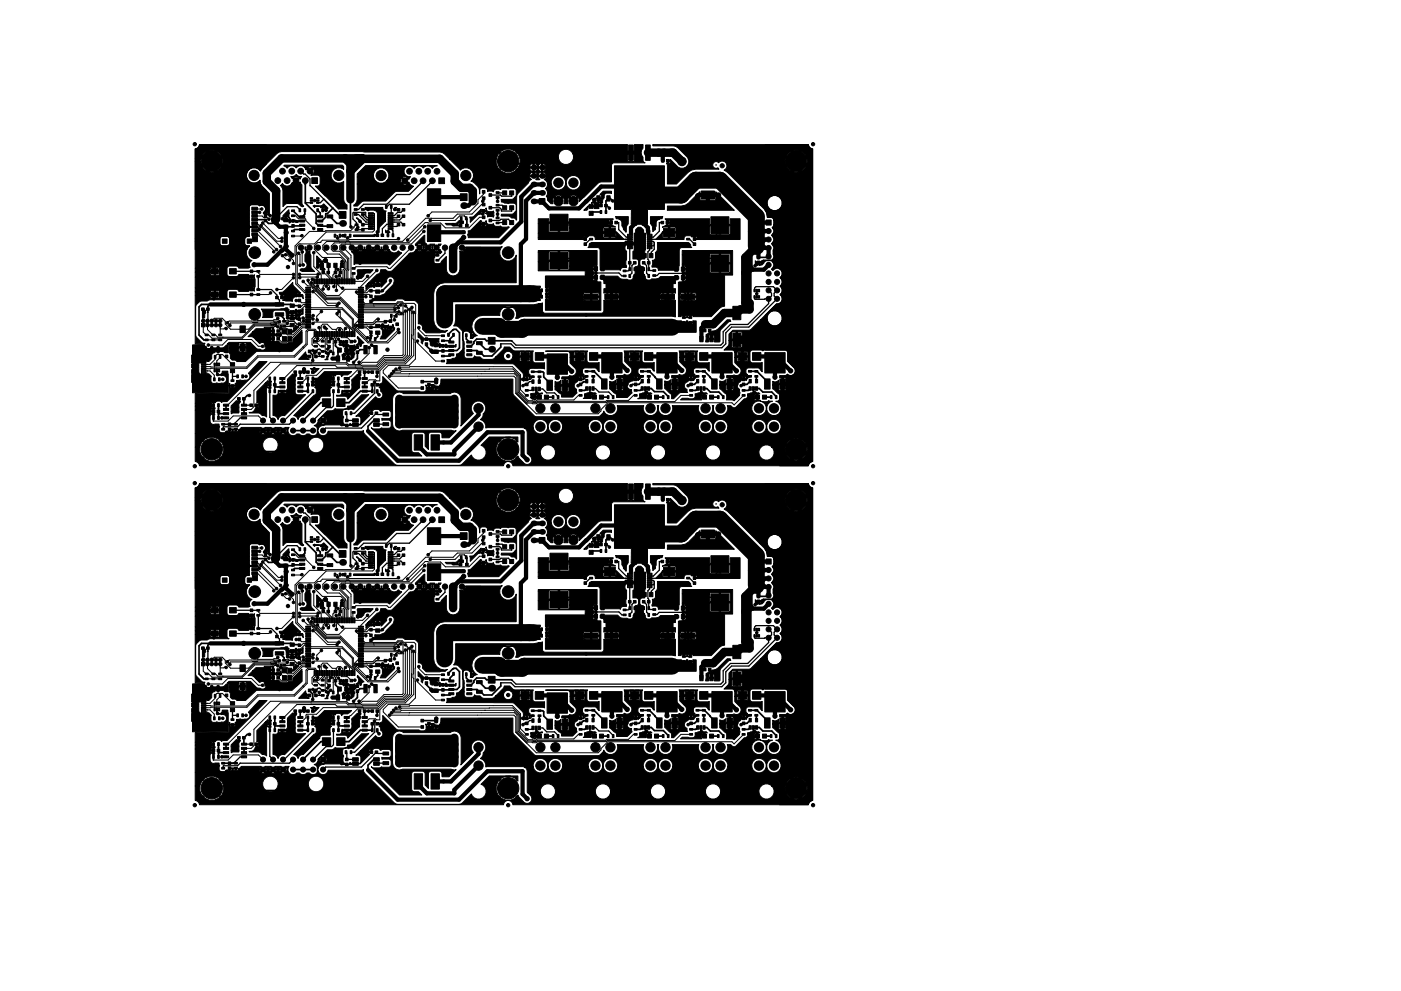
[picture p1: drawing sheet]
<svg xmlns="http://www.w3.org/2000/svg" width="420mm" height="297mm" viewBox="0 0 420 297" stroke-linecap="round" stroke-linejoin="round" font-family="sans-serif">
<g fill="#000" stroke="#000" stroke-width=".3">
<path d="M60.7 57.9h1.7v1.5h-1.7zM62.9 46.8l.8 .2 .4-.2 .5 .7 .4 .2-.2 .8 .2 .4-.7 .5-.2 .4-.8-.2-.4 .2-.5-.7-.4-.2 .2-.8-.2-.4 .7-.5zM62.4 47.5l.3-.3 .8 .8 .8-.8 .3 .3-.8 .8 .8 .8-.3 .3-.8-.8-.8 .8-.3-.3 .8-.8zM75.7 58.1h1.5v1.7h-1.5zM58.5 44.6a1.33 1.33 0 0 0 1.3-1.3h20.1v5.9l-1.8 2.1a2.32 2.32 0 0 0-3.4-.5 2.32 2.32 0 0 0-.1 3.4 2.32 2.32 0 0 0 3.4-.2v.4a4.3 4.3 0 0 0 1.9 2.7v7.3h-.5l-.4-.4v-.3a1.22 1.22 0 0 0 .4-1.7 1.22 1.22 0 0 0-1.6-.4l-.6-.3h-1.7a.78 .78 0 0 0-.8 .8v5.2l.5 .7-.5 .7 .1 2.2h-.7a.78 .78 0 0 0-.7 .7v1.3a.78 .78 0 0 0 .7 .8h.8l-.9 1.1h-15.5v-3.2h7.4v1.3a.78 .78 0 0 0 .8 .8h1.4a.78 .78 0 0 0 .8-.8v-1.3a.78 .78 0 0 0-.8-.7h-1.4a.78 .78 0 0 0-.8 .7h-7.4v-23.1h1.5l.5 .7 .4 .2a1.07 1.07 0 0 0 .1 1.4 1.07 1.07 0 0 0 1.4 .1 1.07 1.07 0 0 0 1.1 .9 1.07 1.07 0 0 0 1.1-.9 1.07 1.07 0 0 0 1.4-.1 1.07 1.07 0 0 0 .1-1.4 1.07 1.07 0 0 0 .9-1.1 1.07 1.07 0 0 0-.9-1.1 1.07 1.07 0 0 0-.1-1.4 1.07 1.07 0 0 0-1.4-.1 1.07 1.07 0 0 0-1.1-.9 1.07 1.07 0 0 0-1.1 .9 1.07 1.07 0 0 0-1.4 .1 1.07 1.07 0 0 0-.1 1.4 1.08 1.08 0 0 0-.9 1.3h-1.5zM84.1 55.6l.6-.6a1.64 1.64 0 0 0 2.8 .1h.6a.89 .89 0 0 0 1.4 0l-.7-.7-.7 .7h-.6l.1-.4 .2 .1 .7-.7-.7-.6-.2 .1-.2-.4h.7l.7 .7 .7-.7a.89 .89 0 0 0-1.4 0h-.7l-.2-.3h.6l1-.6 1 .6h.7l-.5 .8-.3-.2-.7 .6 .7 .7 .3-.3 .6 .9v5.5l.5 .9-.4 .2-1.7-1h-2.8l-.7 .3-.6 .6v-4.7l-.2-.8zM93.5 53.3h1.7v1.7h-1.7zM93 59.3h.8v.4h-.8zM94.9 59.3h.8v.4h-.8zM85.1 49.7l.2-.2h17.4l.4 .4v.9a2.31 2.31 0 0 0-3.2 .2 2.31 2.31 0 0 0 0 3.2 2.31 2.31 0 0 0 3.2 .1v5.4l.1 .8 .9 .9v1.3h-2.6l-6.9-6.9h.6a.78 .78 0 0 0 .8-.8v-1.7a.78 .78 0 0 0-.8-.8l-2 .1 .4-.3-.9-1h.5l.7 .7a.89 .89 0 0 0 0-1.4l-.7 .7h-.5l-.7-.7-.2 .3-.3-.5h.8l.7 .6 .6-.6a.89 .89 0 0 0-1.3 0h-.8a1.63 1.63 0 0 0-2.7-.1 1.63 1.63 0 0 0-2.7 .1zM109.6 49.6l21.5 .1a1.53 1.53 0 0 0-1.4 .8 1.63 1.63 0 0 0-2.8-.1 1.63 1.63 0 0 0-2.7 .1 1.65 1.65 0 0 0-2.9 .2 1.65 1.65 0 0 0 1.8 2.3l-.5 .8-.2-.3-.7 .7 .7 .7 .2-.4a1.57 1.57 0 0 0 1.4 1.3l-1.5 1.6h-3.9l-2.9 2.9h-6.6l-.7 .2-1.2 1.3h-1.1v-.4l.9-.9 .1-.8v-4.6h13.6a.89 .89 0 0 0 1.4 0l-.7-.7-.7 .7h-13.6v-2h4.9a2.3 2.3 0 0 0 1.7 1.8 2.3 2.3 0 0 0 2.4-.8h4l.4 .8 .6-.7-.6-.7-.4 .6h-4l.4-.9h4.2l.7 .7 .7-.7a.89 .89 0 0 0-1.4 0h-4.2a2.32 2.32 0 0 0-2.1-2.9 2.32 2.32 0 0 0-2.4 2.8h-4.9v-.9zM131.6 53.3h1.7v1.7h-1.7z"/>
<path d="M144.6 57.1h.8v.8h-.8zM144.6 59h.8v.8h-.8zM146.6 58.1h.8v.8h-.8zM148.8 59h.9v.5h-.9zM148.8 57.5h.9v.5h-.9zM150.8 57.2h1.2v1.2h-1.2zM152.8 57.2h1.2v1.2h-1.2zM151.3 47.5l.3-.3 .8 .8 .8-.8 .3 .3-.8 .8 .8 .8-.3 .3-.8-.8-.8 .8-.3-.3 .8-.8zM161.7 59.5h1.7v1.7h-1.7zM175.1 63l1.3-1.3h1.8l.1-.5h1.1l.1 .2h.5l-.1-.5-.5 .3h-1.1l-.3-.3h-.7l1.3-1.3 .2 1h.5v-.9h.4v.9h.5l.2-.8-1.1-.1v-.4l1.1-.1-.1-.7-.4-.2 1-1h2.5v.7l-1.4-.1a.78 .78 0 0 0-.8 .8l-.5 2.1-.3 .2v.8h-.9l-.1 .3 .3 .3-1.4 .1-.1-.5h-1.8v.7l-.4 .3zM186.4 50.2h10.8v9.4h-10.8zM58.5 44.6a1.33 1.33 0 0 0 1.3-1.3h128.4v2.3l2.1-.1v-2.2h2.6l-.1 1.1-.5 1.4 .5 1.3 .1 1.2 .6 .5-9.6 .1-.5 .7v4.9l-3.6 .1-6 5.8-.1-.6-.4-.6-1.3 1.4-1.4-1.4-.4 .8 .1 1.1h-1.2a1.45 1.45 0 0 0-.3-1.9l-1.3 1.4-1.4-1.4a1.52 1.52 0 0 0-.3 1.9h-.6l-1-1.1-.3-1.1h2.5l1.1 1.1 1-1.1h2.4l1.1 1.1 1-1.1a1.45 1.45 0 0 0-2.1 0h-2.4l-.1-.2a1.5 1.5 0 0 0-2 .2l-2.6-.1a1.55 1.55 0 0 0-.2-2.2l.5-.7 .1-.7h1.1l.3 .8a2.2 2.2 0 0 0 2.3 .9 2.2 2.2 0 0 0 1.7-1.7l.5 .8a2.2 2.2 0 0 0 3.7 0 2.2 2.2 0 0 0-1.4-3.4 2.2 2.2 0 0 0-2.6 2.6h-.2v-.9a2.2 2.2 0 0 0-2.6-1.7 2.2 2.2 0 0 0-1.7 2.6h-1.1l-.5-1.1-.5-.3 .5-.5v-.4h-2.3l.1 .4 .4 .5-.2 .1-1-.1 .4-.5 .1-.4h-2.3v.4l.5 .5-.6 .3-.4 .8-3.4 3.5-.2 7.6-.4-.6a1.39 1.39 0 0 1-1.6-.6l-2.5-.2 .1-.4 3.4-.1 1-.9v-1.5a.78 .78 0 0 0-.8-.8l-1.6 .2-1.1-.2-.9-.3-.1-.7 .1-.1 3.4-.1 .8-.7a2.43 2.43 0 0 0 .2-2.1l-.8-.5-1.6 .2-1.6-.2-.7 .4-1.6-.1-.5 .8-.6-.2-1.2 .1-.2-.8-1.4-.3a.78 .78 0 0 0-.7 .8l-.1 1v-.9a3.7 3.7 0 0 0-2.6-2.9l.8-1.2v-.7h16.8l.1 .2h.9v-1h.4v1h1v-.2l.2 .2h1v-1h.4v1h.9a1.21 1.21 0 0 0-1.1-1 1.21 1.21 0 0 0-1.2 .8l-.3-.2a1.32 1.32 0 0 0-2.3 .2h-16.8v-.2a2.29 2.29 0 0 0-1.6-1.8 2.29 2.29 0 0 0-2.3 .6l-3.3-3.4h14v1.5a2.34 2.34 0 0 0 1.3 1.8 3.1 3.1 0 0 0 4.9-.3h3.8l.8 .8 .2-.1v-.9h.4v.9l.6-.1 .6-.6 .8 .8 .2-.1v-.9h.4v.9l.1 .1 .8-.6v-.4l-8.6 .2 .5-.8 4.2 .2v-.9h.4v.9h1v-.2l.2 .2h1v-.9h.4v.9h.9v-.2a1.44 1.44 0 0 0-2.5 0 1.3 1.3 0 0 0-1.2-.7 1.3 1.3 0 0 0-1.2 .7h-3.2l.4-.8-.1-1.5h11.6l.3 .8a2.28 2.28 0 0 0 3 .7 2.28 2.28 0 0 0 1-3h16.4v2.1l.3 .3h.4l.1-2.5h.4v2.4l.6 .1 .3-.3-.1-2.2-18.4 .1a2.28 2.28 0 0 0-2.8-1.2 2.28 2.28 0 0 0-1.5 2.7h-11.6l-.4-1.2-.5-.3a3.1 3.1 0 0 0-5.2 0l-.5 .3-.5 1.3h-14a4.5 4.5 0 0 0-2.9-2l-47.4-.2-.8 .2-.7 .4-4.4 4.5-.5 .8a2.32 2.32 0 0 0-3.4-.5 2.32 2.32 0 0 0-.1 3.4 2.32 2.32 0 0 0 3.4-.2l.1 1.2 .5 .6 2.2 2.2v6.6l-.5-.2 .1-.3-.3-.3-.3 .1v.5h-.4v-.5h-.4v-.2a1.22 1.22 0 0 0 .4-1.7 1.22 1.22 0 0 0-1.6-.4l-.6-.3h-1.7l-.7 .5-.1 5.5 .5 .7-.5 .7 .1 2.2h-.7a.78 .78 0 0 0-.7 .7v1.3l.2 .6 1.3 .2a2.5 2.5 0 0 0-1 2.4 2.5 2.5 0 0 0 1.7 2 1.39 1.39 0 0 0-.6 2.1l-.5 .2h-2.9l-.4-.6-2.3-.1a.78 .78 0 0 0-.8 .8v1.9l.4 .4 2.3 .1 .6-.2 .2-.4h2.9l.3 .3h1.3l.2-.3-.1 .8 .3 .6-.2 3.6-.2-.3h-1.3l-.3 .3h-2.9l-.4-.5-2.3-.1a.78 .78 0 0 0-.8 .8v1.9l.6 .4h-5.6a4.5 4.5 0 0 1-3.1 .5l-1 1-.3 .7v8.4l.3 .7 1.4 1.5 1.1 .3-.1 .2h-2.9v-14.5h4.6l.1 .8 1 .1 .1-1h.3l.1 1h.8l.3-.3-.1-.7-7.2 .1v-1.2h4.6l.1 .7h1.1v-.9h.3v.9l1.2-.1v-.6l-.3-.3h-2.1l-.3 .3h-4.6v-1.1h16.2l.1 .3h.5v-.5h.3v.5l.6-.1-.3-.5h-.9l-.3 .3h-16.2v-3.2h16.2v.3l.5 .2 .1-.6h.3l.1 .6 .4-.2v-.4l-17.6 .1v-1.5h4.6l.1 .8 1 .1 .1-1h.3l.1 1h.8l.3-.3-.1-.7-7.2 .1v-1.2h4.6l.1 .7h1.1v-.9h.3v.9l1.2-.1v-.6l-.3-.3h-2.1l-.3 .3h-4.6v-7.9h1.9v.5l.3 .3 .7-.1v-.8h.4l.1 .9h.6l.3-.3-.1-.6-4.2 .1v-1.2h1.9l.1 .7h.9v-.9h.4v.9h.9l.1-.4h3.1v1.3a.78 .78 0 0 0 .8 .8l1.7-.1 .4-.4a2.6 2.6 0 0 0-.1-2.1 2.69 2.69 0 0 0-2.3-.2l-.5 .7h-3.1l-.3-.6-4 .3v-12.3h1.9v.5l.3 .3 .7-.1v-.8h.4l.1 .9 .8-.1 .1-.4h12.5v.6l.3 .3 .7-.1v-.9h.3l.1 1 .7-.1 .2-.8h-14.8l-.1-.4-4.2 .1v-1.2h1.9l.1 .7h.9v-.9h.4v.9h.9l.1-.5h12.5l.1 .8h.9v-1h.3v1h.9l.1-.8-.3-.3h-1.7l-.3 .3h-12.5l-.3-.5-4 .3v-10.2h1.4v1.5a2.34 2.34 0 0 0 1.3 1.8 3.1 3.1 0 0 0 4.9-.3 3.1 3.1 0 0 0-.3-4.9 3.1 3.1 0 0 0-4.9 .3l-.5 .3-.5 1.3h-1.4z"/>
<path d="M188.5 43.5h1.4v4.6h-1.4zM193.6 43.5h1.4v4.6h-1.4zM198.4 47.8h.8v.7h-.8zM199.9 47.8h.8v.7h-.8zM202.3 57.3h4v2.4h-4zM200.2 61.8h4.1a6.7 6.7 0 0 0 4.3-3.1h1.3v1l.3 .3h1.8l.1-1.4h.4l.1 1.4h1.8l.3-.3-.1-1.1-6 .1 1.3-1.2 .1 .8h4.6l.1-.8 5.5 5.5h-20.1zM210.3 57.3h4v2.4h-4zM238.1 46.8l.9 .2 .4-.2 .5 .7 .4 .2-.2 .8 .2 .4-.7 .5-.2 .4-.9-.2-.4 .2-.4-.7-.5-.2 .2-.8-.2-.4 .8-.5zM237.7 47.5l.2-.3 .9 .8 .8-.8 .2 .3-.8 .8 .8 .8-.2 .3-.8-.8-.9 .8-.2-.3 .8-.8zM229.5 43.3h12.9a1.33 1.33 0 0 0 1.3 1.3v93.7a1.33 1.33 0 0 0-1.3 1.3h-8.6v-4.7h1.5l.5 .7 .4 .1a1.07 1.07 0 0 0 .1 1.4 1.07 1.07 0 0 0 1.4 .1 1.07 1.07 0 0 0 1.1 .9 1.07 1.07 0 0 0 1-.9 1.07 1.07 0 0 0 1.4-.1 1.07 1.07 0 0 0 .1-1.4 1.07 1.07 0 0 0 .9-1 1.07 1.07 0 0 0-.9-1.1 1.07 1.07 0 0 0-.1-1.4 1.07 1.07 0 0 0-1.4-.1 1.07 1.07 0 0 0-1-.9 1.07 1.07 0 0 0-1.1 .9 1.07 1.07 0 0 0-1.4 .1 1.07 1.07 0 0 0-.1 1.4h-.1a1.08 1.08 0 0 0-.8 1.3h-1.5v-5.6a2.07 2.07 0 0 0 0-2.8v-2.7a2.06 2.06 0 0 0 0-2.8v-2.7l1.9-.1v-5.1l-.3-.5 .7-.4a1.41 1.41 0 0 0 2.1-.2 1.41 1.41 0 0 0-.3-2l-1.7-1.7v-2.6a.78 .78 0 0 0-.7-.8h-6v-9h.5a2.31 2.31 0 0 0 3.6 1.4 2.31 2.31 0 0 0 0-3.8 2.31 2.31 0 0 0-3.6 1.5v.9h-.5v-1.4l3.4-3.4a1.54 1.54 0 0 0 1.6-1 1.54 1.54 0 0 0-.6-1.8 1.54 1.54 0 0 0 0-2.5 1.54 1.54 0 0 0 0-2.6 1.55 1.55 0 0 0 .2-2.3 1.55 1.55 0 0 0-2.3 .2l-.4-.4a1.54 1.54 0 0 0 0-2.6 1.47 1.47 0 0 0 .5-1.8v-1.4a1.47 1.47 0 0 0-.5-1.8 1.54 1.54 0 0 0 0-2.6 1.51 1.51 0 0 0 .2-2.3l.4-.4v-1.9a.78 .78 0 0 0-.7-.7h-1.2l-.2-1.5-.4-.6v-1.8h.5a2.31 2.31 0 0 0 3.6 1.5 2.31 2.31 0 0 0 0-3.8 2.31 2.31 0 0 0-3.6 1.4v.9h-.5v-12.8h5.8l.5 .7 .4 .2a1.07 1.07 0 0 0 .1 1.4 1.07 1.07 0 0 0 1.4 .1 1.07 1.07 0 0 0 1.1 .9 1.07 1.07 0 0 0 1-.9 1.07 1.07 0 0 0 1.4-.1 1.07 1.07 0 0 0 .1-1.4 1.07 1.07 0 0 0 .9-1.1 1.07 1.07 0 0 0-.9-1.1 1.07 1.07 0 0 0-.1-1.4 1.07 1.07 0 0 0-1.4-.1 1.07 1.07 0 0 0-1-.9 1.07 1.07 0 0 0-1.1 .9 1.07 1.07 0 0 0-1.4 .1 1.07 1.07 0 0 0-.1 1.4h-.1a1.08 1.08 0 0 0-.8 1.3h-5.8zM58.5 118h10.1l.1-2.2 .5 .4 .3-.1v-.4h.4l.1 .5 .6-.3-.1-.2-1.8 .1v-.9l.3 .2v.4h1.5l.4-1.5 2.5-.1a1.15 1.15 0 0 0 1.4-.5 1.15 1.15 0 0 0-.3-1.5l3.3-3.5h2.3l-12 12h-1.1l-.6 .2-.6-.4a.98 .98 0 0 0-1.3 .5h-.4v1.5h.4v.3l-.3 .2v.8l-1 .1 .3 .5-.4 .4-.1 1.2a1.1 1.1 0 0 0 .3 1.2 1.1 1.1 0 0 0 1.2 .2h1.2l.2 .8-.2 .5a.95 .95 0 0 0 .8 1.3l1.2-.1 .4-.4 .5 .3v-.6h.4l.1 .6 .4-.2v-.4h.4l.3 .4 .3-.1v-.3h.4l.1 .4 .6-.3h6.1l.3 .7 .6-.6h.6l.6 .6 .2-.7h.7l.3 .7 .6-.6h.6l.6 .6 .2-.7h.7l.3 .7 .6-.6h.6l.6 .6 .2-.6-.2-.6-.6 .6h-.6l-.6-.6-.3 .5h-.7l-.2-.5-.6 .6h-.6l-.6-.6-.3 .5h-.7l-.2-.5-.6 .6h-.6l-.6-.6-.3 .5-6.2-.1 .9-.8h5.9l.6 .7 .5-.7h1.9l.6 .7 .5-.7h1.9l.6 .7 .5-.7h1.3a1.52 1.52 0 0 0 .2 2.1 1.52 1.52 0 0 0 2.1-.1h.8l.2 .2a1.48 1.48 0 0 0 2-.2h.8l.2 .2a1.54 1.54 0 0 0 2.4-.9 1.53 1.53 0 0 0 1.5 1.2 1.53 1.53 0 0 0 1.5-1.3h10l.6-.2 .4 1.1 8.9 8.9 1 .4h18.4l1-.4 2.7-2.7 .2 .5a2.29 2.29 0 0 0 3.7 .2 2.29 2.29 0 0 0-1.1-3.6l2.6-2.5h8.5v1.5l-.6-.4a3.1 3.1 0 0 0-4.9 .2 3.1 3.1 0 0 0 .3 4.9 3.1 3.1 0 0 0 4.9-.2l.4-.3 .3 .7 1.6 1.6a1.42 1.42 0 0 0 2-.4 1.42 1.42 0 0 0-.4-2l-.6-.5h3.8a2.31 2.31 0 0 0 2.2 1.8 2.31 2.31 0 0 0 2.3-1.8h12l.3 .8a2.31 2.31 0 0 0 2.4 1 2.31 2.31 0 0 0 1.8-1.8h12l.3 .8a2.31 2.31 0 0 0 2.4 1 2.31 2.31 0 0 0 1.8-1.8h12l.3 .8a2.31 2.31 0 0 0 2.4 1 2.31 2.31 0 0 0 1.8-1.8h11.5l.4 .8a2.29 2.29 0 0 0 3.3 .5 2.29 2.29 0 0 0 .1-3.4h3.8v1.4a2.34 2.34 0 0 0 1.2 1.8 3.1 3.1 0 0 0 4.9-.2 3.1 3.1 0 0 0-.2-4.9 3.1 3.1 0 0 0-4.9 .2l-.5 .4-.5 1.3h-3.8a2.27 2.27 0 0 0-2.7-.4 2.27 2.27 0 0 0-1.1 2.5h-11.5v-.9a2.31 2.31 0 0 0-2.7-1.8 2.31 2.31 0 0 0-1.8 2.7h-12v-.9a2.31 2.31 0 0 0-2.7-1.8 2.31 2.31 0 0 0-1.8 2.7h-12v-.9a2.31 2.31 0 0 0-2.7-1.8 2.31 2.31 0 0 0-1.8 2.7h-12v-.9a2.31 2.31 0 0 0-2.7-1.8 2.31 2.31 0 0 0-1.8 2.7h-3.8l-.2-.2v-6.3l-.1-.6-.7-.7h2.6l.3 .8a2.2 2.2 0 0 0 2.3 .9 2.2 2.2 0 0 0 1.7-1.7l.5 .8a2.2 2.2 0 0 0 2.3 .9 2.2 2.2 0 0 0 1.7-1.7h7.7l.3 .8a2.2 2.2 0 0 0 2.3 .9 2.2 2.2 0 0 0 1.7-1.7l.5 .8a2.2 2.2 0 0 0 2.3 .9 2.2 2.2 0 0 0 1.7-1.7h7.7l.4 .8a2.2 2.2 0 0 0 2.2 .9 2.2 2.2 0 0 0 1.7-1.7l.6 .8a2.2 2.2 0 0 0 2.2 .9 2.2 2.2 0 0 0 1.7-1.7h7.7l.4 .8a2.2 2.2 0 0 0 2.2 .9 2.2 2.2 0 0 0 1.8-1.7l.5 .8a2.2 2.2 0 0 0 2.2 .9 2.2 2.2 0 0 0 1.8-1.7h7.2l.3 .8a2.2 2.2 0 0 0 2.2 .9 2.2 2.2 0 0 0 1.8-1.7l.5 .8a2.2 2.2 0 0 0 3.7 0 2.2 2.2 0 0 0-1.4-3.4 2.2 2.2 0 0 0-2.6 2.6h-.2v-.8a2.2 2.2 0 0 0-2.6-1.8 2.2 2.2 0 0 0-1.7 2.6h-7.2v-.8a2.2 2.2 0 0 0-2.6-1.8 2.2 2.2 0 0 0-1.8 2.6h-.1v-.8a2.2 2.2 0 0 0-2.6-1.8 2.2 2.2 0 0 0-1.8 2.6h-7.7v-.8a2.2 2.2 0 0 0-2.5-1.8 2.2 2.2 0 0 0-1.8 2.6h-.2v-.8a2.2 2.2 0 0 0-2.5-1.8 2.2 2.2 0 0 0-1.8 2.6h-7.7v-.8a2.2 2.2 0 0 0-2.6-1.8 2.2 2.2 0 0 0-1.7 2.6h-.2v-.8a2.2 2.2 0 0 0-2.6-1.8 2.2 2.2 0 0 0-1.7 2.6h-7.7v-.8a2.2 2.2 0 0 0-2.6-1.8 2.2 2.2 0 0 0-1.7 2.6h-.2v-.8a2.2 2.2 0 0 0-2.6-1.8 2.2 2.2 0 0 0-1.7 2.6h-14.2v-.8l-.4-.8-.6-.7-.6-.2 .7-.9 .1-.9 .4-.4a2.19 2.19 0 0 0-.4-3 2.19 2.19 0 0 0-3 .3 2.19 2.19 0 0 0 .1 3l-3.8 3.8 .1-8.2-.2-.7a2 2 0 0 0-3.1-.8h-14l-.5-.3a2.03 2.03 0 0 0-2.8 1.8l.2 8.4a1.99 1.99 0 0 0 2.8 1.1l16.1 .1-2.1 2.1h-2.1l-.1-.9a.78 .78 0 0 0-.7-.8h-2.5l-.7 .5-.1 4.7-1-1v-3.4a.78 .78 0 0 0-.8-.8h-2.5l-.7 .5-.1 4.9a.78 .78 0 0 0 .8 .8h1.3l1 1h-6.7l-8.4-8.5 .7 .4h1.7l.6-.4 2.1 .2a.78 .78 0 0 0 .8-.8l-.2-1.4-.6-.3-2 .1v-.6h2.3l.5-.4v-1.2a.78 .78 0 0 0-.8-.8l-2.5 .2a1.69 1.69 0 0 0-2.3-.1l-.1 .7-.3 .3-.6-.1 .1 .6-2.8 2.8-3.3-.1 .2-.3 .9 .3h1.7a.78 .78 0 0 0 .7-.8l-.2-1.5-1.3-.3 1.5-1.3h2.4l.1 .3h.5l-.1-.6-.5 .3h-2.4l4.5-4.4a1.16 1.16 0 0 0 1.8 .1 1.16 1.16 0 0 0-.3-1.8 .99 .99 0 0 0-.5-1.2l.2-.5-.6-.1v-.3l.6-.2a.88 .88 0 0 0 .9-.8v-1.3l4 4 .6 .3h6.2l.3 .2 1.1 .1 .6-.2 .2-.9h2.3v.3l.4 .2 .1-.6h.4l.1 .6 .4-.2v-.4l-3.7 .1-.2-1 .3 .1v.3l.3 .3 .2-.1v-.6h.4l.1 .7 .5-.1v-.6h.3a1.44 1.44 0 0 0 1.8 .4 1.44 1.44 0 0 0 .7-1.7v-.5h21.6l.1 4.6 6.6 6.6 18.9 .1a2.42 2.42 0 0 0 1.7-1.7 2.16 2.16 0 0 0 2.8 1.2 2.16 2.16 0 0 0 1.2-2.8h8l-.2 .3a2.19 2.19 0 0 0 2.4 2.7 2.19 2.19 0 0 0 1.8-3h.5l-.2 .3a2.19 2.19 0 0 0 2.4 2.7 2.19 2.19 0 0 0 1.8-3h8l-.2 .3a2.19 2.19 0 0 0 2.4 2.7 2.19 2.19 0 0 0 1.8-3h.5l-.2 .3a2.19 2.19 0 0 0 2.4 2.7 2.19 2.19 0 0 0 1.8-3h1.1l.3 .4a.86 .86 0 0 0 1.3 0l2.4-2.5 .8-.2h2.2l.2 .7h.5l.1-.8-3 .1 .2-.9h2l.1 .4h.7l-.1-.7h-.5l-.2 .3h-2v-.4l1.4-.3 .3-.3 .7 .4 .9-.1 .4 .4-.5 .1v1.7l.6 .1 .4 .4a2.21 2.21 0 0 0-2.9 2 2.21 2.21 0 0 0 2.8 2.1 2.21 2.21 0 0 0 1.2-3.3l-1.1-.8h1.5l.6-.3 1.1 .1-.7 .3a2.2 2.2 0 0 0-.3 3.5 2.2 2.2 0 0 0 3.4-.6 2.2 2.2 0 0 0-1.3-3.1l.6-.1 .4-.4v-1.5l-2-1.7v-1.2h1.8v1.3l.3 .3 .7-.1v-1.6h.4v1.6h.8l.2-1.5h-4.2v-1.1a1.34 1.34 0 0 0 1.8-.3l.1 .9h.9v-1.6h.4v1.6h.9v-1.5l-2-.2v-.6h1.7l.6-.4a1.41 1.41 0 0 0 2.1-.2 1.41 1.41 0 0 0-.3-2l-1.7-1.7v-2.6a.78 .78 0 0 0-.7-.8h-6.1l-.6 .3-.6-.3h-2.5a.78 .78 0 0 0-.8 .8v2.3l.2 .5 .6 .3 2.9-.2v2.8l-1-1.1h-3.4a1.16 1.16 0 0 0 0 2v.4l.9-.1v.3h-.9l-.3 1h-.7a.89 .89 0 0 0-1.3 .6 1.22 1.22 0 0 0-.8 1.1 1.22 1.22 0 0 0 .7 1.2l.2 1-.2 .7-1.6 1.7-.7-.3h-1.7l.1-1.6-2-1.8v-1.1h1.7v1.3l.3 .3 .7-.1v-1.6h.4v1.6h.9l.1-1.5h-4.1v-1.2a1.34 1.34 0 0 0 1.7-.4v1l1 .1v-1.6h.4v1.6h.9l.1-1.4-.2-.3h2.5l.1 .3h.4v-.5h.4v.5l.6-.1-.3-.5h-.9l-.3 .3h-4.4v-.6h1.7l.5-.2a1.42 1.42 0 0 0 2-.5 1.42 1.42 0 0 0-.5-1.9l-1.2-1.3v-1.6h.6v1l.3 .3 1.2-.1v-1.3h.3l.1 1.4 1.2-.1 .2-1.2h-3.9l-.1-1.5h.7l.1 1.1h1.4v-1.3h.3v1.3h1.4l.1-1.1-.3-.3h-2.7l-.3 .3h-.7l-.4-.6-2.8-.1 1.4-1.5 .1-1.3h.8l.2 2.1 1.2-.1v-2.1h.4v2.1l1.1 .1 .3-.3-.1-1.9-3.9 .1v-1.9l.4-.4h.4v1.7l1.4 .1v-2.1h.4v2.1h1.3l.1-1.8-.2-.3-2.7-.1-.3 .4h-.4l.8-.8 5.1-.1 3.2-3h1.9l.4 .8a2.31 2.31 0 0 0 3.8 0 2.31 2.31 0 0 0-1.4-3.5 2.31 2.31 0 0 0-2.8 2.7h-1.9l4.8-4.8a1.54 1.54 0 0 0 1.6-1 1.54 1.54 0 0 0-.6-1.8 1.54 1.54 0 0 0 0-2.5 1.54 1.54 0 0 0 0-2.6 1.53 1.53 0 0 0 .7-1.5 1.53 1.53 0 0 0-1.1-1.2l.2-.2-.7-.6-.6 .6 .2 .2-.8 .6-.4-.4 .6-.8 .2 .1 .6-.6h.5l.6 .6 .3-.5-.3-.7-.6 .6h-.5l-.6-.6-.2 .2-.2-.5h.6l.6 .6 .7-.6-.1-.1-.5-.2-1.3 .3-.4-.4 .4-.3h.6l.6 .2 .6-.1 .1-.1-.7-.7-.6 .7h-.6l.2-.5 .2 .2 .6-.6h.5l.6 .6 .2-.1 .1-.9-.3-.2-.6 .6h-.5l-.6-.6-.2 .1-.1-.1v-.3h.5l.6 .6 .7-.6-.6-.3-1.2 .3v-.8l1.1 .3 .7-.3-.7-.6-.6 .6h-.5v-.3l.1-.1 .2 .1 .6-.6h.5l.6 .6 .3-.5v-.4l-.3-.3-.6 .6h-.5l-.6-.6-.2 .2-.2-.4h.6l.6 .6 .7-.6-.1-.2-.5-.1-1.3 .3-.4-.4 .4-.4h.6l.6 .3 .6-.2 .1-.1-.7-.6-.6 .6h-.6l.2-.5 .2 .2 .6-.6h.5l.6 .6 .3-.5v-.5l-.3-.2-.6 .6h-.5l-.6-.6-.2 .2-.2-.5h.6l.6 .6 .7-.6-.1-.2-.5-.1-1.3 .3-.4-.4 .4-.4h.6l.6 .3 .6-.1 .1-.2-.7-.6-.6 .6h-.6l.2-.4 .2 .2 .6-.6h.5l.6 .6 .2-.1v-1.1l-.2-.1-.6 .7h-.5l-.6-.7-.2 .2-.2-.4h.6l.6 .6 .7-.6-.1-.2-.5-.1-1.3 .3-.2-.2 .4-.6 1 .3 .6-.1 .1-.2-.7-.6-.6 .6h-.4v-.3l.8-.6h.5l.6 .6 .3-.5v-.5l-.3-.2-.6 .6h-.5l-.8-.5v-.4h.4l.6 .6 .7-.6-.1-.1-.5-.2-1.1 .3-.4-.6h-1.5a4.4 4.4 0 0 0-2.2-3.9h2.1l.4 .8a2.31 2.31 0 0 0 3.8 .1 2.31 2.31 0 0 0-1.4-3.6 2.31 2.31 0 0 0-2.8 2.7h-2.1l-9.7-9.6-1-.7a1.4 1.4 0 0 0 .5-2.2 1.4 1.4 0 0 0-2.2 0 1.01 1.01 0 0 0-1.4-.2 1.01 1.01 0 0 0-.2 1.4 1.01 1.01 0 0 0 1.4 .3l.3 .4h-6.9l-1.3 .3-1.1 .7-3.4 3.5h-2.7l-.1-5.9a.59 .59 0 0 1 .4-.9v.4l.4 .1 .1-.4-.9-.1 .1-.4h.8v-.2l2.1 2a2.02 2.02 0 0 0 2.6 .3 2.02 2.02 0 0 0 .7-2.5h28.8v1.5a2.34 2.34 0 0 0 1.2 1.8 3.1 3.1 0 0 0 4.9-.3 3.1 3.1 0 0 0-.2-4.9 3.1 3.1 0 0 0-4.9 .3l-.5 .3-.5 1.3h-28.8l-.2-.4-3.5-3.3-6.9-.2v-.4l46.6 .2a1.36 1.36 0 0 0 1.3 1.1l-.1 93.7a1.36 1.36 0 0 0-1.2 1.3l-88.6-.1a1.41 1.41 0 0 0-1.5-1.2 1.41 1.41 0 0 0-1.3 1.3l-91.2-.1a1.36 1.36 0 0 0-1.3-1.2v-4.3h1.4v1.4l.5 1.2 .5 .4a3.1 3.1 0 0 0 5.2 0l.5-.4 .5-1.3-.1-1.5h11.8a2.36 2.36 0 0 0 2.3 1.9 2.36 2.36 0 0 0 2.3-1.9h9.1l.3 .9a2.36 2.36 0 0 0 3.9 0 2.36 2.36 0 0 0-1.5-3.6 2.36 2.36 0 0 0-2.7 2.7h-9.1v-.9a2.36 2.36 0 0 0-2.8-1.8 2.36 2.36 0 0 0-1.8 2.7h-11.8l-.4-1.1-.5-.4a3.1 3.1 0 0 0-5.2 0l-.5 .4-.5 1.3h-1.4v-4.1h19.8l.5 .3 .7-.3h1.8l.5 .3 .7-.3h1.8l.5 .3 .7-.3-.6-.6-.6 .6h-1.8l-.6-.6-.6 .6h-1.8l-.6-.6-.6 .6h-19.8v-7h4.7l.1 .3h.5l-.1-.6-.5 .3h-4.7v-1.2h4.9l.2 .5h.3v-.6l-5.4 .1v-.8h4.9l.1 .4h.4l-.1-.7-.4 .3h-4.9zM60.7 71.4h1.7v1.5h-1.7z"/>
<path d="M66.7 71.6h1.4v1.3h-1.4zM74.1 71.6h1.3v1.3h-1.3zM75.5 69.8h1.7v.8h-1.7zM75.5 68.7h1.7v.8h-1.7zM75.5 67.6h1.7v.8h-1.7zM75.5 66.5h1.7v.8h-1.7zM75.5 65.4h1.7v.8h-1.7zM75.5 64.3h1.7v.8h-1.7zM75.5 63.2h1.7v.8h-1.7zM75.5 62.1h1.7v.8h-1.7zM75.7 70.8h1.5v1.6h-1.5zM79.3 65.7h.7v.8h-.7z"/>
<path d="M79.3 64.2h.7v.8h-.7zM85.1 67.5h1.3v1h-1.3zM85.1 65.5h1.3v1h-1.3zM86.6 62.9l.3 1a1.32 1.32 0 0 0 .2 1.8l.1 .3 1.4-.1 .9 .5-.2 .3h-.6l-.2-.3h-1.3l-.3 .5-.3-.2v-.5h-1.1v-1h.4v.6h.7l.1-.6-.3-.1-1.5 .1v-.6zM87.4 62.9h.9v.5h-.9zM87.4 64.4h.9v.5h-.9zM87.4 69h.9v.5h-.9zM87.4 70.5h.9v.5h-.9zM87.5 67.3h.8v.8h-.8zM87.5 65.8h.8v.8h-.8zM89.7 62.6h.5v.9h-.5zM89.9 64.7h1.5v.6h-1.5z"/>
<path d="M89.9 65.9h1.5v.6h-1.5zM89.9 67.2h1.5v.6h-1.5zM89.9 68.5h1.5v.6h-1.5zM90 74.2l.3-.2 .3 .2-.4 .3zM91.2 62.6h.5v.9h-.5zM91.4 74h.2l.1 .6 .2 .3 .8-.9 .4 .2-.9 .9 .8 .3v.6l.2 .5 .1 3.8 1 1.1h-3.7l-.6-.3v-.4l.6-.2a1.14 1.14 0 0 0 1.4-.6 1.14 1.14 0 0 0-.5-1.5v-2.1a1.1 1.1 0 0 0-.1-1.7zM93 59.9h.8v.4h-.8zM93 60.6h.8v.4h-.8zM95 62.6h.5v.9h-.5zM95.3 68.5h1.5v.6h-1.5zM95.3 67.2h1.5v.6h-1.5zM95.3 65.9h1.5v.6h-1.5z"/>
<path d="M95.3 64.7h1.5v.6h-1.5zM95.3 73.9l.3 .3-.2 .3-.2-.2zM94.9 60.6h.8v.4h-.8zM94.9 59.9h.8v.4h-.8zM95 76.7l1.2 1.2 .1 .7-.6 .1v.6h1v1.1h.6l.2 .3-.4 .3v.9l-.4-.9-.8-.5 .4-.1v-.7h-.5l-.1 .6-.7-.7zM96.5 62.6h.5v.9h-.5zM96 78.9h1v1.3h-1zM98.1 64.4h1.7v.9h-1.7zM98.1 67.3h1.7v.9h-1.7zM97.9 73.9l.3 .3-.3 .3-.2-.2zM93.9 61.7l.5-.2a2.33 2.33 0 0 0 2.7-.4l1.3 1.3-.6 .6-.9 .2-.3-.3v-.6h.3v.5l.5-.1-.1-.3-.2-.2-.9 .1a1.17 1.17 0 0 0-1.8-.1zM98 78.9h1v1.3h-1z"/>
<path d="M100.2 70.2h.5v.9h-.5zM101.7 63.4h2.1v2h-2.1zM101.7 70.2h.5v.9h-.5zM103.3 70.2h.5v.9h-.5zM104.8 70.2h.5v.9h-.5zM105.2 74.2l.4-.2 .8 .9 .3-.9h.2l.2 .9 1.1-.9 .8 .9 .2-.9h.2l.3 .9 1-.9 .8 .9 .3-.9h.2l.2 .9 1-.9 .8 .9 .3-.9h.2l.3 .9 1-.9 .8 .9 .1-.1a1.55 1.55 0 0 0 2.8 .4l1 .6-3.7 3.7-.8-.4h-9.3l-.5 .2-.1-3.1-.7-.8 .7-.3h1.3l.1 .2a.82 .82 0 0 0 1.2-.2h1.3v.2a.82 .82 0 0 0 1.2-.2h1.3l.1 .2a.82 .82 0 0 0 1.2-.2h1.2l.1 .2a.82 .82 0 0 0 1.2-.2l-.6-.6-.7 .6h-1.2l-.7-.6-.6 .6h-1.3l-.6-.6-.6 .6h-1.3l-.6-.6-.7 .6h-1.3zM106.2 62.5h.9v.5h-.9zM106.2 64h.9v.5h-.9zM106.5 67.1h.9v.5h-.9zM106.5 68.6h.9v.5h-.9zM106.9 65.3h.3l1.3 1.3-.4 .2zM108.5 67h.7v.8h-.7z"/>
<path d="M108.5 68.5h.7v.8h-.7zM108.6 67.2l.4-.1v.4h-.4zM108.4 64h.9v.5h-.9zM108.4 62.5h.9v.5h-.9zM110.5 63.8h1.5v.4h-1.5zM110.5 64.4h1.5v.5h-1.5zM110.5 65.1h1.5v.4h-1.5zM110.5 65.7h1.5v.5h-1.5zM110.5 66.4h1.5v.4h-1.5zM110.5 67h1.5v.5h-1.5zM110.5 67.7h1.5v.4h-1.5zM110.5 68.3h1.5v.5h-1.5z"/>
<path d="M112.8 70.1h.8v.8h-.8zM109.5 62.2h5.3v.3a.82 .82 0 0 0 1 .7l-.2 .6v2.6l-1.8 1.8-.1 1.4-.3 .3v.8l-7.4 .2v-.5h5.8l.6-.2 .6 .1-.2-.5 .4-.8v-4.9a1.21 1.21 0 0 0-1.2-1.1h-1.7l-.6-.3zM114.3 70.1h.8v.8h-.8zM115.6 61.6h.5v.9h-.5zM115.6 69h.1a1.08 1.08 0 0 0 1.2 .6v.2h-.4l.1 .9h-.5l.1-.9h-.4zM116.1 70.1h.5v.9h-.5zM117.1 61.6h.5v.9h-.5zM116.4 68.3h1.5v.5h-1.5zM116.4 67.7h1.5v.4h-1.5zM116.4 67h1.5v.5h-1.5zM116.4 66.4h1.5v.4h-1.5zM116.4 65.7h1.5v.5h-1.5z"/>
<path d="M116.4 65.1h1.5v.4h-1.5zM116.4 64.4h1.5v.5h-1.5zM116.4 63.8h1.5v.4h-1.5zM117.6 70.1h.5v.9h-.5zM118.4 62.2h.6l-.3 .7-.3 .3zM119.1 64.4h.8v.8h-.8zM119.1 67h.8v.7h-.8zM119.1 62.5h.8v.8h-.8zM120.6 64.4h.8v.8h-.8zM120.6 67h.8v.7h-.8zM120.6 62.5h.8v.8h-.8zM114.2 80.8h1.5l.5 .5h1.2l5.2-5.1h7.8l.1 .2h.5l-.1-.5-.5 .3h-7.8l.4-.4 1.2-.2a1.02 1.02 0 0 1 1.5-.2l.8-.3h1.2l.1 .2a.82 .82 0 0 0 1.2-.2h1.3l.1 .2a.82 .82 0 0 0 1.1-.2l-.6-.6-.6 .6h-1.3l-.6-.6-.7 .6h-1.2l-.7-.6-.6 .6h-.6l.2-.3 .1 .1 .7-.7h.5l.6 .7 .3-.8 .5 .8 .6-.7h.5l.7 .7 .2-.8 .5 .8 .6-.7-.6-.6-.3 .5-.4-.5-.7 .6h-.5l-.6-.6-.5 .5-.3-.5-.6 .6h-.5l-.7-.6-.1 .1-.2-.4h.6l.6 .7 .7-.7-.1-.1a.82 .82 0 0 0-1.2 .1l-.7-.1 2.9-2.7 .1 2.2 .9 1.3 .6-.7-.1-.1h1.5l-.1 .1 .6 .7 .6-.7v-.1l.8-.1-.3 .6-.2-.1-.6 .6 .6 .7 .2-.1 .5 .7-.5 .6-.5-.2-.1 .8-.9-.1v.4a1.1 1.1 0 0 0-.5 1.1 1.1 1.1 0 0 0 .7 .9l1.5-.2 1.7-1.9v3.8a2.03 2.03 0 0 0 2 2 2.03 2.03 0 0 0 2-2l.1-5.4a.82 .82 0 0 0 1.2-.2l-1-.9 .2-.2 1 .9 .3-.9 10.9-.1a2.53 2.53 0 0 0 .5 4 2.53 2.53 0 0 0 3.7-1.4v8.2h-21.5a3.3 3.3 0 0 0-3.3 3.3v7.9a3.2 3.2 0 0 0 4.2 3.2l-.7 .6-5.7 .1a2.75 2.75 0 0 1-1.2-2.2l-.3-.4-.8-.1v-5.7l-.2-.6-.8-.7h-3l-.6-.4a2.68 2.68 0 0 0-2.2 .2l-.3 .2h-6.5l.1-.2a1.05 1.05 0 0 0 .4-1.3l1.5 .1 1.4-.6 2.7-2.9a1.41 1.41 0 0 0-1.1-2.2 1.15 1.15 0 0 0-.9 1.4l-1.8 1.7v-.5h-1.8l-.1 .6-.4-.4-.5 .1a1.13 1.13 0 0 0-1.4 .6l-.2 .3-.2-1.1 .6-.5 .9 .3v-.5h.3v.5l.6-.1-.3-.5h-.9l-.6 .3 .3-.4h1.8l.1 .4h.7v-.6h.4v.6l.8-.1-.3-.6h-1.4l-.3 .3h-1.8l2.6-2.6a1.13 1.13 0 0 0 1.1-1.4z"/>
<path d="M130.7 77.8h.9v.5h-.9zM130.7 76.3h.9v.5h-.9zM128.2 67.4h4v5h-4zM128.2 56.6h4v5h-4zM138 58.1h2.1v2h-2.1zM137.7 67.2h.8v.8h-.8zM133.5 67l3.3-.1 .9-.8 .4 .2 .1-.7h.3l-.1 .6h.4l.2 .2-.1 .7-.3-.3-.3 .1v.5h-.4l-.1-.6-.4 .2v.4h-3.5zM138.1 65h.5v.9h-.5zM138.7 69.2h.8v.8h-.8zM139.6 65h.5v.9h-.5zM139.6 67.2h.8v.8h-.8zM140.4 69.2l.9-.3 1.6-1.6h1.4l.1 .4 .4 .1 .1-.6h.3v.5h.5v-.5l-2.8 .1 1.2-1.2 .4 .2-.2 .3 .1 .2h1.3l.1-.2-.2-.3 .3-.1v.3a.78 .78 0 0 0 .7 .8l1.4-.2a.78 .78 0 0 0 .8 .8h1.4a2.43 2.43 0 0 0 2 .1l.5 .1-3.1 3.1h-9.1a1.26 1.26 0 0 1 0-1.6z"/>
<path d="M144.6 60.9h.8v.8h-.8zM144.6 62.8h.8v.8h-.8zM144.6 64.7h.8v.8h-.8zM144.6 66.6h.8v.8h-.8zM140.8 65.1l1.4-.3 2.1-2.1 .1 .3h1.3l.1-.3-.2-.2 .3-.1v.3a.78 .78 0 0 0 .7 .7l1.4-.2 .2 1.4-.2 .5-.6-.2-1.2 .1v-.6l-.6-.4 .2-.3-.1-.3h-1.3l-.1 .3 .2 .3-1.3 .5-2.2 2.1zM146.6 61.9h.8v.8h-.8zM146.6 65.7h.8v.8h-.8zM148.8 65.1h.9v.5h-.9zM148.8 66.6h.9v.5h-.9zM148.8 62.8h.9v.5h-.9zM148.8 61.3h.9v.5h-.9zM150.8 61.7h1.2v1.2h-1.2z"/>
<path d="M150.8 66.1h1.2v1.2h-1.2zM152.8 61.7h1.2v1.2h-1.2zM152.8 66.1h1.2v1.2h-1.2zM161.4 65.6h3.2l.1 .9h5.9l.1-.2h11.8l.1 .2h.5l-.1-.5-.5 .3h-11.8v-.7h13.2l-.4 .5v.4a1.02 1.02 0 0 0 .9 1.4l.2 .1-1.5 .1v1.4l1.7-.1 2.2 2.2-.2 .2h-8.3v-.4a.78 .78 0 0 0-.8-.8l-1.1 .1-.4 .3-.4-.1-.2 .9h-14.2v-.6h13.4l.1 .3h.4l-.1-.6-.4 .3h-13.4v-1.3h19.4v1.1l.4 .3h1.4l.1-1.4h.4l.1 1.4h1.4l.3-.3v-1.1h-23.5v-2.9h3.2v2.3l.3 .3 2.5-.1v-2.6h.4l.1 2.7 2.7-.1 .1-1.2h10.1l.1 1.2h1.8l-.1-1.5h-1.4l-.4 .3h-10.1v-1.3h11.8l.2 .4h.4v-.5l-21.7 .1zM164.9 64.2h5.4v5h-5.4zM164.9 75.6h5.4v5h-5.4zM175.1 71.3h.8v.8h-.8zM175.1 72.8h.8v.8h-.8zM176.8 71.4h.9v.5h-.9zM176.8 72.9h.9v.5h-.9zM176.7 63.4h1.2v1.2h-1.2zM176.7 61.3h1.2v1.2h-1.2z"/>
<path d="M179 58.7h1v1.6h-1zM161.4 75.1h17.7l-.2 8.9 .3 .5h1v8.5h-16.6v-3.3h.2v-.6h.3l.1 .7 .3-.2 .1-.4h10.3l.2 .9h1.9l.1-1h.4l.1 1h1.8l.3-.3-.1-.7-15 .1-.9-.1 .1-.9h.3v.5h.5l-.1-.4-.9-.2h11.3l.1 .6h2.1v-.8h.4v.8h2.1l.1-.6-.3-.3h-4.2l-.3 .3h-11.3l.2-.3v-.6h.3l.1 .7 .4-.3-.1-.4h-.8l.1-.9h.3v.5h.4l.1-.3-.3-.3h-.7v-2.8h14.2l.2 .6h.5v-.7l-14.9 .1v-.7h11.8l.1-.3h2.3l.1 .5h.6v-.7l-.4-.1-.3 .3h-2.3l-.1-1.2h-14v-2.8h3.2v2.3l.3 .3 2.5-.1v-2.6h.4l.1 2.7 9.9-.2 .1 .6 .5 .2 .1-.9-7.8 .1v-.9h7.1l.1 .5h.6v-.8l-.4-.1-.3 .4h-7.1l-.1-1.6-9.2 .1v-2.8h3.2l.1 2.4h2.7v-2.6h.4v2.6l2.9-.1v-2.3l-.3-.3h-5.5l-.3 .3h-3.2zM180 63.1h.5v.9h-.5zM179.8 61.3h.8v.7h-.8zM181.2 68.4h3.3v2.5h-3.3zM181.2 75.2h3.3v2.5h-3.3zM181.5 63.1h.5v.9h-.5zM182 58.7h1v1.6h-1zM181.3 61.3h.8v.7h-.8zM182.9 66.3h.8v.8h-.8zM184.4 66.3h.8v.8h-.8zM187 65.9h1v1.6h-1z"/>
<path d="M188.2 70.2h1.4v.5h-1.4zM188.2 70.9h1.4v.4h-1.4zM188.2 71.5h1.4v.5h-1.4zM188.2 72.2h1.4v.4h-1.4zM188.2 72.8h1.4v.5h-1.4zM188.2 73.5h1.4v.4h-1.4zM188.2 74.1h1.4v.5h-1.4zM184.6 64.9h3.8v2.2a2.61 2.61 0 0 0-.7 2.5l-.1-.1a4 4 0 0 1-1.1-2.8 2.13 2.13 0 0 0-1.7-1.3zM188.5 78.4h.8v.8h-.8zM190 78.4h.8v.8h-.8zM190.2 69.9h3.4v5h-3.4zM190 65.9h1v1.6h-1z"/>
<path d="M176.7 73.4l.6-.7h12.3a1.48 1.48 0 0 0 .8-1.9l.2-2a1.43 1.43 0 0 1 1.5-.7l.8 .7 .4 2 .1 6.8h-.7a.78 .78 0 0 0-.8 .8v.8a1 1 0 0 0 1.1 .8v2.2l.5 .6a1.08 1.08 0 0 0 .7 1.1 1.08 1.08 0 0 0 1.3-.3l1.9-.1 .7-.6h5.5v.7l-.5 .1-.5 .4v.9h-21.5l-.2-1.2-.9-.2v-.8h5.2a1.51 1.51 0 0 0 1.4 .9h1.4a1.09 1.09 0 0 0 1.3 .2 1.09 1.09 0 0 0 .6-1.1l.5-.6 .1-2.2 .3-.1a.78 .78 0 0 0 .7-.7v-.8a.78 .78 0 0 0-.7-.8l-1 .1v-2.4a1.04 1.04 0 0 0 .6-1 1.04 1.04 0 0 0-.8-1h-1.4a1.06 1.06 0 0 0-.8 .9 1.06 1.06 0 0 0 .5 1.1v2.6l-.2 .5 .2 1.8h-1a.78 .78 0 0 0-.8 .8l-6.1-.1-.1-6.2-.7-.5h-2.9zM192.7 78.4h.8v.8h-.8zM192.6 65.9h1v1.6h-1zM192.8 76h1v1.2h-1zM194.1 74.1h1.4v.5h-1.4zM194.1 73.5h1.4v.4h-1.4zM194.1 72.8h1.4v.5h-1.4zM194.1 72.2h1.4v.4h-1.4zM194.1 71.5h1.4v.5h-1.4zM194.1 70.9h1.4v.4h-1.4zM194.1 70.2h1.4v.5h-1.4zM194.2 78.4h.8v.8h-.8z"/>
<path d="M194.8 76h1v1.2h-1zM195.6 65.9h1v1.6h-1zM198.2 66.3h.8v.8h-.8zM195.1 64.9h3.7l-.2 .7-.9 .2a.95 .95 0 0 0-.9 .9 3.2 3.2 0 0 1-1 2.7l-.1-.7a1.7 1.7 0 0 0-.6-1.7zM199 68.4h3.3v2.5h-3.3zM199 75.2h3.3v2.5h-3.3zM184.3 49.7h15v13.1h-5.1v4.4h-4.9v-4.4h-5zM199.7 66.3h.8v.8h-.8zM205.9 71.4h.9v.5h-.9zM205.9 72.9h.9v.5h-.9zM197.2 72.7h9.3l.6 .7 .4 .8h-3l-.7 .5-.2 6.3h-6.2v-.2a.78 .78 0 0 0-.7-.7h-1.1v-2.1h.2a.78 .78 0 0 0 .8-.8l-.1-1.5 .7-1zM207.9 71.3h.8v.8h-.8z"/>
<path d="M207.9 72.8h.8v.8h-.8zM199.5 65.6h13.3l.1 1.7h6l.1-1.7h3v6.2h-13.8l-.1-.8h.4v.5h.4v-.5l-1.1-.1-.2 .2-.5-.4-1.2-.1a.86 .86 0 0 0-.8 1.2l-8.5-.1 1.8-1.8h.2v1.1l.3 .3h1.5l.1-1.4h.4v1.4l1.7-.2v-1.2h-4.2l.3-.5 1.8 .1v-1.4h.4v1.4l1.8-.1-.2-1.3-3.6-.1-.2 .2v-.2l.7-.2h13.4v2.2l.3 .4 2.6-.1v-2.6h.4l.1 2.7 2.6-.1 .2-2.5h-19.6l.5-.4v-.5h.4l.1 .6 .5-.2-.1-.4h-.9v-.8h.4v.4h.5v-.5a1.06 1.06 0 0 1-1.3-.3zM213.2 65h5.4v5h-5.4zM213.2 76.4h5.4v5h-5.4zM226.5 78.2a1.37 1.37 0 0 0 1.9 0h1.2l-1.1 1.2h-2v-.5l.5 .5 .3-.1v-.5h.3l.1 .6 .5-.3-.1-.3-1.6 .1zM227.1 78.2h.7v.8h-.7zM227.1 76.7h.7v.8h-.7zM229.7 65.9h1.6v1.6h-1.6zM60.7 96.1l.3-.2-.1 .2zM60.7 92.5h.4l-.1 .8 .3 .2v1.8h-.6zM60.4 92.3h.8v.7h-.8zM60.4 96.9h1.1v1.1h-1.1z"/>
<path d="M61.9 92.3h.8v.7h-.8zM63.4 80.5h2v1.6h-2zM63.4 87.5h2v1.6h-2zM68.9 80.5h1.9v1.6h-1.9zM68.9 87.5h1.9v1.6h-1.9zM72 97.7h1.6v2h-1.6zM75.1 80.9h.7v.8h-.7zM75.1 82.4h.7v.8h-.7zM75.1 87.9h.7v.8h-.7zM75.1 86.4h.7v.8h-.7zM77 81.1h.9v.5h-.9zM77 82.6h.9v.5h-.9z"/>
<path d="M77 88h.9v.5h-.9zM77 86.5h.9v.5h-.9zM68.2 103.2l3.4-.2 .1 .9h.9v-1.1h.4v1.1h.9l.1-.9-.4-.3h-1.7l-.3 .3h-3.3l.4-.4h6.4l1.8 1.8 1.1 .3a1.18 1.18 0 0 0 1.6-.2 1.18 1.18 0 0 0-.1-1.7 1.18 1.18 0 0 0-1.7 .1l-1.1-1.1h4.4l.2 .4 .3 .1 .1-.6-5 .1-.8-.7h5.2l.1 .2h.5v-.5h-.2l-.4 .3-6.7-.2 1.4-1.4h5.3l.2 .4h.4v-.5l-5.9 .1 1-1h4.5l-.1 .5h.9a.92 .92 0 0 0 .9 1.4 .92 .92 0 0 0-.9 1.3v.5l.6 .4a1.41 1.41 0 0 1 1.5 .8 2.99 2.99 0 0 0 2.5-.2l.8-.1a.88 .88 0 0 0 .8-1.2l2.3-2.3v3l-3 2.7h-10.6l-3.4 3.1h-2.6l-.3-.4-1.1-.1a1.64 1.64 0 0 1-.6-1.8l-.3-.3v-1.4h2.9v.8l.3 .3 .7-.1v-1.1h.4l.1 1.2 .7-.1 .2-1h-5.3v-1.2zM79.2 98.1l2.7-.1 .3 .2-.1 1.9 .1 .1 .7-.3h.9l.6-.2 .1 .6-.4 .6-1.2-.1-.4-.3-.4 .2v1.7l.4 .1 .4-.3h.6l1 .8h1.5l.6-.4 1.1-.1 .1-.8 2.8-2.7v3.6l-1.6 1.4h-9.6l-.2-2.2h1.7l.3 .6 .4 .1 .2-.9-2.6 .2v-.8h1.7l.2 .4h.7v-.7l-.4-.2-.5 .5h-1.7v-1.5h1.7l.3 .6 .4 .1 .2-.8-2.6 .1v-.8h1.7l.2 .4h.7v-.7l-.4-.2-.5 .5h-1.7zM81.5 98.8h.8v.8h-.8zM82.7 88.8h.8v.8h-.8zM83 98.8h.8v.8h-.8zM84.2 88.8h.8v.8h-.8zM83.9 97.6h.5l.2 .8-.2 .4-.6-.3 .2-.4zM84.7 98.7h1.2v1.4h-1.2zM84.8 96.1h.9v.5h-.9zM84.8 97.6h.9v.5h-.9z"/>
<path d="M82.6 93.7h2.5v1h-2.5zM82.6 90.7h2.5v1h-2.5zM78.4 92.6h5.4l2.5-.3 .4 .5v.6h1.8v-.6l.3-.1 .3 .4h.5a.95 .95 0 0 0 1.3-.6v1.7a1.13 1.13 0 0 0-1 1.7h-.3a.85 .85 0 0 1-1.1-.5h-1.1v-.8h.4v.6h1.2l.1 .3h.5v-.5l-1 .2v-.3l-.3-.4h-1.4l-.3 .4 .1 .3h-.5l-.4-.5v-.8h.8l.2 .5 .5 .1 .1-.7h.4v.6l.5 .1 .3-.3-.1-.4-2.7 .1v-.3h3.2l.3 .5 .3-.1v-.5h.4l.1 .6 .4-.2 .1-.3h-4.8l-.2-.4-.5-.2h-2.5a.78 .78 0 0 0-.8 .7v1.3l-.2 .2h-2.9a2.29 2.29 0 0 0-.3-2.6zM86.3 98.7h1.2v1.4h-1.2zM87 91.1h1.3v1h-1.3zM87 93.1h1.3v1h-1.3zM86.7 99.2h.4v.3h-.4zM83.7 87.7l.1-.1a1.43 1.43 0 0 0 1.5-.5l2.5-2.4 .3 1 2 2.1-.1 .6 .5-.2 .4 .3v1a.91 .91 0 0 0-1.3-.7 1.68 1.68 0 0 0-1.9 1.5l-2.9-.3 .4-.1 .1-.4-.7-.1-.3-.3 .1-.6h.3v.5h.5l.1-.3-.3-.3a.79 .79 0 0 1-1.1-.3h5.1l.1 .3h.5l-.1-.6-.5 .3h-5.1zM87 96.9h1.3v1h-1.3zM87 94.9h1.3v1h-1.3zM86.8 99.3h1.2l.1-.7-.1-.3 .5-.1 .1-.7 1.1 .4-1.7 1.7-1.2-.1zM89.4 91.4h.8v.8h-.8z"/>
<path d="M89.4 92.9h.8v.8h-.8zM89.4 96.8h.8v.8h-.8zM89.4 95.3h.8v.8h-.8zM89.4 89.7h.8v.8h-.8zM89.4 88.2h.8v.8h-.8zM91.7 86.1h1.5v.3h-1.5zM91.7 86.6h1.5v.3h-1.5zM91.7 87.1h1.5v.3h-1.5zM91.7 87.6h1.5v.3h-1.5zM91.7 88.1h1.5v.3h-1.5zM91.7 88.6h1.5v.3h-1.5zM91.7 89.1h1.5v.3h-1.5z"/>
<path d="M91.7 89.6h1.5v.3h-1.5zM91.7 90.1h1.5v.3h-1.5zM91.7 90.6h1.5v.3h-1.5zM91.7 91.1h1.5v.3h-1.5zM91.7 91.6h1.5v.3h-1.5zM91.7 92.1h1.5v.3h-1.5zM91.7 92.6h1.5v.3h-1.5zM91.7 93.1h1.5v.3h-1.5zM91.7 93.6h1.5v.3h-1.5zM91.7 94.1h1.5v.3h-1.5zM91.7 94.6h1.5v.3h-1.5zM91.7 95.1h1.5v.3h-1.5z"/>
<path d="M91.7 95.6h1.5v.3h-1.5zM91.7 96.1h1.5v.3h-1.5zM91.7 96.6h1.5v.3h-1.5zM91.7 97.1h1.5v.3h-1.5zM91.7 97.6h1.5v.3h-1.5zM91.7 98.1h1.5v.3h-1.5zM94.2 83.6h.3v1.5h-.3zM94.7 83.6h.3v1.5h-.3zM95.2 83.6h.3v1.5h-.3zM95.7 83.6h.3v1.5h-.3zM96.2 83.6h.3v1.5h-.3zM96.7 83.6h.3v1.5h-.3z"/>
<path d="M96.5 81.3h.8v.8h-.8zM97.2 83.6h.3v1.5h-.3zM97.7 83.6h.3v1.5h-.3zM97.2 98h.5l.6 .6h-1.1zM98.2 83.6h.3v1.5h-.3zM98 81.3h.8v.8h-.8zM98.7 83.6h.3v1.5h-.3zM99.2 83.6h.3v1.5h-.3zM99.7 83.6h.3v1.5h-.3zM100.1 78.9h1v1.3h-1zM100.2 81.3h.8v.8h-.8zM100.2 83.6h.3v1.5h-.3z"/>
<path d="M100.7 83.6h.3v1.5h-.3zM101.2 83.6h.3v1.5h-.3zM101.7 81.3h.8v.8h-.8zM101.7 83.6h.3v1.5h-.3zM102.1 78.9h1v1.3h-1zM102.2 83.6h.3v1.5h-.3zM102.7 83.6h.3v1.5h-.3zM103.2 83.6h.3v1.5h-.3zM103.7 83.6h.3v1.5h-.3zM104.2 83.6h.3v1.5h-.3zM104.7 83.6h.3v1.5h-.3zM105.2 83.6h.3v1.5h-.3z"/>
<path d="M105.6 80.2h.9v.5h-.9zM105.6 81.7h.9v.5h-.9zM105.7 83.6h.3v1.5h-.3zM106.2 83.6h.3v1.5h-.3zM107.5 98.1h1.5v.3h-1.5zM107.5 97.6h1.5v.3h-1.5zM107.5 97.1h1.5v.3h-1.5zM107.5 96.6h1.5v.3h-1.5zM107.5 96.1h1.5v.3h-1.5zM107.5 95.6h1.5v.3h-1.5zM107.5 95.1h1.5v.3h-1.5zM107.5 94.6h1.5v.3h-1.5z"/>
<path d="M107.5 94.1h1.5v.3h-1.5zM107.5 93.6h1.5v.3h-1.5zM107.5 93.1h1.5v.3h-1.5zM107.5 92.6h1.5v.3h-1.5zM107.5 92.1h1.5v.3h-1.5zM107.5 91.6h1.5v.3h-1.5zM107.5 91.1h1.5v.3h-1.5zM107.5 90.6h1.5v.3h-1.5zM107.5 90.1h1.5v.3h-1.5zM107.5 89.6h1.5v.3h-1.5zM107.5 89.1h1.5v.3h-1.5zM107.5 88.6h1.5v.3h-1.5z"/>
<path d="M107.5 88.1h1.5v.3h-1.5zM107.5 87.6h1.5v.3h-1.5zM107.5 87.1h1.5v.3h-1.5zM107.5 86.6h1.5v.3h-1.5zM107.5 86.1h1.5v.3h-1.5zM110.9 88.4h.7v.8h-.7zM110.9 89.9h.7v.8h-.7zM110.9 99.2h.7v.8h-.7zM110.9 97.7h.7v.8h-.7zM110.9 86.7h.7v.8h-.7zM110.9 85.2h.7v.8h-.7zM107.2 80.8h4.7l-1 1.1a1.15 1.15 0 0 0-1.8 .8l-.7 .7h-1.2l-.4-.5a1.24 1.24 0 0 0 .3-1.7z"/>
<path d="M112.7 97.2h1.2v1h-1.2zM112.7 86.9h1.2v1h-1.2zM112.7 84.9h1.2v1h-1.2zM115.2 96h.7v.8h-.7zM115.2 97.5h.7v.8h-.7zM116.7 95.8h.8v.8h-.8zM116.7 97.7h.8v.8h-.8zM117.1 94.2h.5v.9h-.5zM113.1 97.5l1.6-.1 .2 .4h1.3l.3-.4-.1 .6h1.4l.1-.3-.2-.3 .2-.1 .1 .6a.64 .64 0 0 1 .3 1l-2.7 2.7h-1.6l.7-1.4-.1-1.3-.4-.4 .1-.3h.5l.1 .4 .4 .1 .1-.6h.4l.1 .6 .4-.3 .3 .5 .3-.1v-.5h.4l.1 .6h.3l.2-.5h-1.6l-.1-.3-1.9 .1-.1-.3h-1.1zM118.7 96.8h.8v.8h-.8zM118.6 94.2h.5v.9h-.5zM133.2 85.8h28.9l-.3 .7 .3 .3v.4l-.3 .1 .3 .5-.3 .6 .3 .3v.4l-.3 .1 .3 .9h-28.9z"/>
<path d="M162.2 86.6h.5v.9h-.5zM162.2 88.5h.5v.9h-.5zM163.7 86.6h.5v.9h-.5zM163.7 88.5h.5v.9h-.5zM178.2 82.5h1v1.2h-1zM178.2 79.9h1v1.3h-1zM175.3 88.1h4v1.6h-4zM180.2 82.5h1v1.2h-1zM180.2 79.9h1v1.3h-1zM181.4 88.1h4v1.6h-4zM186.9 82.5h.9v.5h-.9zM186.9 81h.9v.5h-.9z"/>
<path d="M188.6 82.3h.5v.9h-.5zM188.6 80.2h.5v.9h-.5zM190.1 82.3h.5v.9h-.5zM190.1 80.2h.5v.9h-.5zM192.8 80.2h.5v.9h-.5zM192.8 82.3h.5v.9h-.5zM194.3 80.2h.5v.9h-.5zM194.3 82.3h.5v.9h-.5zM195.8 82.3h.9v.5h-.9zM195.8 80.8h.9v.5h-.9zM198.3 88.1h4v1.6h-4zM181.7 85h20.1v2.8l-1.3 .1v2.1l1.3 .1v3.2h-20.1v-3.2h1.4l.1-1h.4l.1 1h1.9l.2-.9h12.1v.6l.3 .3 1.9-.1v-.9h-16.9v-1.2h.4v.8h2.1l.1-.6h12.1l.1 .6h2.1v-.8l-1.9-.1-.3 .3h-12.1l-.3-.3h-3.8z"/>
<path d="M136.7 91.3h23.3l2.7-.5v2.6l.7 .5h16.9l.6-.2 .2-.6v-3.1l2 .1 .1-1h.4l.1 1h1.9l.2-.9h12.1v.6l.3 .3 1.9-.1v-.9h-16.9v-1.2h.4v.8h2.1l.1-.6h12.1l.1 .6h2.1l-.1-.9h-1.8l-.3 .3h-12.1l-.3-.3-4.4 .1v-1.4h21.5v1.4h-2.1v2.1h2.1v5l-1.1-.2h-44.3l-1.2 .2-.6 .4h-.8l.3-.7a2.55 2.55 0 0 0-2.4-3 2.55 2.55 0 0 0-2.6 2.9l-5.1-.1a3.3 3.3 0 0 0-3.2 2.4 3.3 3.3 0 0 0 1.5 3.7 1.91 1.91 0 0 0-1.6 .8l-.5-.1 .2-.1v-.5h.3l.1 .6 .3-.1 .1-.4-.9-.1 .1-.9h.3v.5l.5-.1-.1-.4-.2-.1-.9 .1a1.1 1.1 0 0 0-1.1-.5 1.1 1.1 0 0 0-.9 .7v1.6l.5 1.6-.1 2.8a1.07 1.07 0 0 0 .5 1.4h1.8l.6-.2 .2-.5 .3 .2a1.82 1.82 0 0 1 2.1 .8h2.8l1.2-.7h2.3l.2 .5a1.41 1.41 0 0 0 1.4 .6 1.41 1.41 0 0 0 1.1-1h2.2v1l.3 .3 1.1-.1v-1.3h.4l.1 1.4h1l.3-.3-.1-1.1-5.3 .1a1.32 1.32 0 0 0-.4-1.5h2.6l.1 1.1h1.3v-1.3h.4v1.3l1.4-.1v-1l-.3-.3-5.5 .3a1.41 1.41 0 0 0-1.6-.1 1.41 1.41 0 0 0-.7 1.5h-2.3l2.2-2.2 .3-.8h1.7l.8 .9 .7 .3h5.6l-.2 .5v2.3a.78 .78 0 0 0 .7 .8l2.8-.1v1.9l-.5-.2-3.8 .1a1.16 1.16 0 0 0 .1 1.9l-.1 .4 1-.1v.4h-1l-.3 .3v-.3l-.4-.2-.1 .8-.3 .2h-.6l-.3 .4v-1.1h.2l.1 .3h.5v-.5l-.3-.1-.5 .3-.3-1.5-2.4-2.4-.6-.3h-19.8l.1-1.3 2.4-.3a1.03 1.03 0 0 0 .5-1.3l.9-.3 .9-1.1 .1-5-.3-.7-1-1-.7-.3h-.8l.4-.5 .3-1.3zM202.3 82.6h1v1.2h-1zM202.3 80.1h1v1.2h-1zM202.1 96.2h2.3v.3h1.4v-.3h.5v.3h1.4l.1-.3h1v3.4h-6.7v-2.7h2.2l.3 .4 .3-.1v-.4h.4l.1 .5 .4-.1 .1-.3 .6 .4 .3-.1v-.4h.4l.1 .5 .5-.3-.1-.2-5.6 .1zM204.4 88.1h4v1.6h-4zM204.7 94.9h.9v.5h-.9zM204.7 96.4h.9v.5h-.9zM204.3 82.6h1v1.2h-1zM204.3 80.1h1v1.2h-1zM206.6 94.9h.9v.5h-.9zM206.6 96.4h.9v.5h-.9zM210.9 98.7h.8v.8h-.8z"/>
<path d="M212.4 98.7h.8v.8h-.8zM212.6 99.2h.5l-.1 .6h.5v-.5l1.2-.2 .6-.5 2.8-2.7h.9l.2 .4-.8 .3-2.4 2.5-.1 3.2-.1 .2h-1.6l-.1-.7h-1.5l-.1 .7h-.9l.2-1.7h.7l.1 .6h.6v-.8h.4v.8h.6l-.1-.9h-1.3l-.3 .3h-.7v-.6a.8 .8 0 0 0 .8-1zM204.6 75.1h15.1v7.4l-2.4 .1v9.2l-.8 .1-.7 .5-2.5 2.5h-5.5l-.3-.4-.3 .1v.3h-.4l-.1-.4-.4 .1-.1 .3-.6-.4-.3 .1v.3h-.4l-.1-.4-.4 .1-.1 .3h-.8v-5.7h.5v.6l.3 .3h1.8l.1-1h.4l.1 1h1.8l.3-.3-.1-.7-5.2 .1v-1.1h.5l.1 .6h2.1v-.8h.4v.8h2.2v-.6l-.3-.3h-4.2l-.3 .3h-.5v-3.5l1.1-.1v-1.1h.4l.1 .8 .6-.3-.1-.5h-1v-1.1h.4v.7l.7-.1-.1-.6h-1v-1.4h.4l.1 .8 .6-.3-.1-.5h-1v-1.1h.4v.7h.6l.1-.5-.3-.3-.8 .1v-.6h8.2v2.3l.3 .3 2.6-.1v-2.6h.4l.1 2.7 2.6-.1 .2-2.5h-14.4v-2.9h8.2l.1 2.4h2.8v-2.6h.4v2.6h2.8v-2.5l-.2-.2h-5.6l-.3 .3h-8.2zM219.8 91.8h2.4v4h-2.4zM226.1 88.6h.4v.8h-.4zM226.1 86.7h.4v.8h-.4zM226.7 88.6h.4v.8h-.4zM226.7 86.7h.4v.8h-.4zM227.4 88.6h.4v.8h-.4zM227.4 86.7h.4v.8h-.4zM57.5 109.1h1.9v1.2h-1.9zM57.5 110.8h1.9v1.2h-1.9z"/>
<path d="M57.5 112.3h1.9v2.3h-1.9zM57.5 106.4h1.9v2.4h-1.9zM59.7 112.3h2.1v1.4h-2.1zM59.7 107.3h2.1v1.5h-2.1zM60.4 109h1.4v.5h-1.4zM60.4 109.7h1.4v.4h-1.4zM60.4 110.3h1.4v.5h-1.4zM60.4 111h1.4v.4h-1.4zM60.4 111.6h1.4v.5h-1.4zM57.7 103.4l3.6-.1a1.14 1.14 0 0 0 .7 1.2 1.14 1.14 0 0 0 1.2-.2h3.5l1.2-.9h.6v2.3l-1.2-.1a3.2 3.2 0 0 0-2.6-.2l-.4 .3a.78 .78 0 0 0-.8 .8v1l-.9 .9-.5-.1a2.72 2.72 0 0 0-2.3 .1l-.2 .6v1.3a1.44 1.44 0 0 0 .8 1.9l2.2-.2 .8 .8-.2 1.4a1.06 1.06 0 0 0 1.8 .5l1.3 .2a1.24 1.24 0 0 0 1.7-1.2 1.24 1.24 0 0 0-1.7-1.2l-1.2 .1v-.5a.98 .98 0 0 0 1 .1 .98 .98 0 0 0 .6-1h1.6l.2 6.6-10.8-.1zM61.5 100.1h.9v.5h-.9zM61.5 101.6h.9v.5h-.9z"/>
<path d="M63.6 100.1h.9v.5h-.9zM63.6 101.6h.9v.5h-.9zM64.2 110.7h.4v.8h-.4zM64.2 108.8h.4v.8h-.4zM64.3 106.5h.5v.9h-.5zM64 113.3h.5v.9h-.5zM64.8 110.7h.4v.8h-.4zM64.8 108.8h.4v.8h-.4zM65.5 110.7h.4v.8h-.4zM65.5 108.8h.4v.8h-.4zM65.6 100.1h.9v.5h-.9zM65.6 101.6h.9v.5h-.9z"/>
<path d="M65.8 106.5h.5v.9h-.5zM65.5 113.3h.5v.9h-.5zM67.6 106.4h.7v.8h-.7zM67.6 104.9h.7v.8h-.7zM69.3 113.8h.9v.5h-.9zM69.3 115.3h.9v.5h-.9zM69.1 110.7h1.2v1h-1.2zM69.1 108.7h1.2v1h-1.2zM71.2 119.2h.8v.7h-.8zM71 112.4h.5v.9h-.5zM70.9 120.1l.5 .2v-.8l.4-.2v.9l.3 .2a1.42 1.42 0 0 0-.4 1.7l-.1 1.7h-1.7l-.6 .2v-2.4zM72 103.1h1.6v2h-1.6z"/>
<path d="M72.7 119.2h.8v.7h-.8zM72.5 112.4h.5v.9h-.5zM80.7 116.8h.5v.9h-.5zM77 117.4l2.5-2.5 1.2 .3-.1-.6-.5 .3h-.6l.8-.8 .4 .2 .1-.7 .3-.3-.1 .9h.4v.3l-.3 .2v.8l-1 .1 .3 .5-.5 .7 .1 8.2-.8-.4h-.6l-.8-.7-3.1-.1v-.2l1-.1 1.3-1.4 .3 .1 .3-.3-.1-.3h-.5v-.3l.6-.1-.2-.4h-.4zM80.7 113h.5v.9h-.5zM80.5 115h.8v.7h-.8zM82.2 116.8h.5v.9h-.5zM81.5 101.1h.8v.8h-.8zM82.2 113h.5v.9h-.5zM82 115h.8v.7h-.8zM83 101.1h.8v.8h-.8zM83.9 113.1h1.6v.6h-1.6z"/>
<path d="M83.9 114.4h1.6v.6h-1.6zM83.9 115.7h1.6v.6h-1.6zM83.9 117h1.6v.6h-1.6zM84.7 100.9h1.2v1.4h-1.2zM85.2 101.4l.3 .1-.1 .2h-.2zM85.1 101.4h.4v.3h-.4zM86.3 100.9h1.2v1.4h-1.2zM88.1 111.2h.8v.7h-.8zM87.8 112.1l.4 .2 .1-.8 .4-.2v.9l.3 .2a1.42 1.42 0 0 0-.4 1.7v2.5a1.28 1.28 0 0 0 .7 1.7h2.3l-6.3 6.3a1.48 1.48 0 0 0-1.9 1.1 1.46 1.46 0 0 0-1.5-1.1v-6.2a1.09 1.09 0 0 0 1.6-.9l.2 .4h.7l.1-.5h.4l.1 .5h.5l.3-.3-.1-.2-2.3 .1v-.5l2.3 .1 .1-.2a1.46 1.46 0 0 0 .4-1.6v-1.7zM89.3 117h1.6v.6h-1.6zM89.3 115.7h1.6v.6h-1.6zM89.3 114.4h1.6v.6h-1.6z"/>
<path d="M89.3 113.1h1.6v.6h-1.6zM89.6 111.2h.8v.7h-.8zM91.7 105.5a1.57 1.57 0 0 0 1.1 1.3v.2l-.7 .1 .1 .5 .4-.1 .1 .2h-3.1zM91.9 115h.8v.7h-.8zM92.1 113h.5v.9h-.5zM92.5 104.9h.7v.8h-.7zM92.5 106.4h.7v.8h-.7zM92.1 116.8h.5v.9h-.5zM91.9 111.2h.8v.7h-.8zM93.4 115h.8v.7h-.8zM93.6 113h.5v.9h-.5zM93.6 116.8h.5v.9h-.5z"/>
<path d="M93.4 111.2h.8v.7h-.8zM94.3 102h.9v.5h-.9zM94.3 103.5h.9v.5h-.9zM94.2 99.4h.3v1.5h-.3zM93.1 110.5h2.6l-1.1 1.1h-1l.1-.7h.3v.5h.5v-.6a1.18 1.18 0 0 1-1.4-.3zM94.7 99.4h.3v1.5h-.3zM94.4 106.4h.7v.8h-.7zM94.4 104.9h.7v.8h-.7zM95.2 99.4h.3v1.5h-.3zM95.5 104.8l.2-.2 .4 .2zM95.7 99.4h.3v1.5h-.3zM96.3 102h.9v.5h-.9z"/>
<path d="M96.3 103.5h.9v.5h-.9zM96.2 99.4h.3v1.5h-.3zM96.6 105.1h.4v.4zM96.7 99.4h.3v1.5h-.3zM96.3 106.6h.9v.5h-.9zM96.3 105.1h.9v.5h-.9zM97.2 99.4h.3v1.5h-.3zM97.6 105.5l.3 .3h.7l-.2 2h-1l.5-.4 .1-.7h.3v-.6l-.4 .1-.4-.3zM97.7 99.4h.3v1.5h-.3zM98.2 99.4h.3v1.5h-.3zM98.2 105.5h.5v.9h-.5zM98.7 99.4h.3v1.5h-.3z"/>
<path d="M98.3 103.5h.8v.8h-.8zM98.3 102h.8v.8h-.8zM99.2 99.4h.3v1.5h-.3zM99.8 116.8h.5v.9h-.5zM99.7 99.4h.3v1.5h-.3zM99.7 105.5h.5v.9h-.5zM100.2 102h.8v.8h-.8zM99.7 113h.5v.9h-.5zM99.6 115h.8v.7h-.8zM100.2 99.4h.3v1.5h-.3zM100.9 106.7h1v1.6h-1zM100.7 99.4h.3v1.5h-.3z"/>
<path d="M101.3 116.8h.5v.9h-.5zM101.4 104.3h1v1.3h-1zM101.2 99.4h.3v1.5h-.3zM101.7 102h.8v.8h-.8zM101.2 113h.5v.9h-.5zM101.1 115h.8v.7h-.8zM101.7 99.4h.3v1.5h-.3zM102.2 99.4h.3v1.5h-.3zM102.7 99.4h.3v1.5h-.3zM103.2 113.1h1.6v.6h-1.6zM103.2 114.4h1.6v.6h-1.6zM103.2 115.7h1.6v.6h-1.6z"/>
<path d="M103.2 117h1.6v.6h-1.6zM103.4 104.3h1v1.3h-1zM103.2 99.4h.3v1.5h-.3zM103.9 106.7h1v1.6h-1zM103.7 99.4h.3v1.5h-.3zM103.5 102h.8v.8h-.8zM104.2 99.4h.3v1.5h-.3zM93.6 113.4l1.7-.1 .5-.4h3.5l.1 .4h.4l-.1-.7-.4 .3h-3.5l1.5-1.5h8.2l-1.2 1h-1.4l-.4 .5a1.1 1.1 0 0 0-1-.7 1.1 1.1 0 0 0-1 .5h-.4v1.5h.3v.3l-.2 .2v.8l-1 .1 .3 .5-.5 .7v2h-2.3a.87 .87 0 0 0-.8 .9l-4.9 4.9a1.47 1.47 0 0 0-1.6 1.1 1.47 1.47 0 0 0-1.3-1.1l6.7-6.6v-1.5l-.4-.4 .2-.5h-.9v-.9h.3v.5h.5l.1-.3h4.6l.1 .3h.5l-.1-.6-.5 .3h-4.6l-.3-.3h-.9v-.4l.2 .1 .1-.7h.3l.1 .7 .3-.2 .1-.4h4.8l.1 .4 .3 .2 .1-.7-5.3 .1-.9-.1zM104.7 99.4h.3v1.5h-.3zM105.2 99.4h.3v1.5h-.3zM105 102h.8v.8h-.8zM105.7 99.4h.3v1.5h-.3z"/>
<path d="M106.2 99.4h.3v1.5h-.3zM107.4 111.2h.8v.7h-.8zM106.8 105.2h.8v.8h-.8zM106.8 103.7h.8v.8h-.8zM105.5 113.7l1.7-1.5 .3 .1 .1-.5h.4v.4l.3 .2a1.42 1.42 0 0 0-.4 1.7l-.1 2.2-3.5 3.2a.78 .78 0 0 0-.8-.7h-2.5v-.4l.3 .1a.92 .92 0 0 0 1.2-1h.3l.3 .4h.6l.1-.5h.4l.1 .5h.5l.3-.3-.1-.2-2.5 .1v-.5l2.5 .1 .1-.2a1.46 1.46 0 0 0 .4-1.6zM108.6 117h1.6v.6h-1.6zM108.6 115.7h1.6v.6h-1.6zM108.6 114.4h1.6v.6h-1.6zM108.6 113.1h1.6v.6h-1.6zM108.9 111.2h.8v.7h-.8zM101.9 102.2l1.2-.1 1 .3a.86 .86 0 0 0 .9 1.2l1.5-.2-.1 .4 .6 .1-.1-.6a1.14 1.14 0 0 0 .2-2l.1-.4 1.9 1.9a.82 .82 0 0 0-.8 1h-.4v-.3l-.4-.2-.1 .7-.4 .3a.8 .8 0 0 0-1 .9v.8a1.17 1.17 0 0 1-.7 1.8h-2.6l-.1-1.2h.9l.1 .7h.6v-.9h.4v.9l.7-.1v-.6l-.4-.3h-1.1l-.3 .3h-.9l-.1-.3 .6-.5h.6v-.7h.4l.1 .8 .6-.3-.1-.5h-1v-1.1h.4v.7h.6l-.1-.7h-1.5a.98 .98 0 0 0-1.2-.5l-.3-.3 .3-.1v-.5h.4l.1 .6 .3-.1 .2-.4h.2l.2 .4h.4v-.5h-1.8zM109.1 103.6h1v2.5h-1z"/>
<path d="M110.8 101.2h.5v.9h-.5zM111.2 115h.8v.7h-.8zM111.4 116.8h.5v.9h-.5zM111.2 111.2h.8v.7h-.8zM112.3 101.2h.5v.9h-.5zM112.7 115h.8v.7h-.8zM112.1 103.6h1v2.5h-1zM112.9 116.8h.5v.9h-.5zM112.7 111.2h.8v.7h-.8zM112.7 99.2h1.2v1h-1.2zM126.2 114h.8v.8h-.8zM126.2 115.9h.8v.8h-.8z"/>
<path d="M125.4 99.7l1.8 1.8h4.5v1.1l-.6-.1-.1 .7h.7l.1-.3 .3 .2 .1 .4h1.3l.1-.4h.3l.4 .5h2.1l.4-.4v.7l-.2 .1-2.3-.1-.6 .3-.2-.3h-1.3l-.1 .2-.4 .1v-.6l-1.9 .2-.8-.4v-.5h.8l.1 .3h.7l-.1-.7-.5 .1-.2 .3-.8-.2a.93 .93 0 0 0-1.3-.8h-.6l-.3 .5-.1 .7-.4-.5a1.13 1.13 0 0 0-.9-1.5zM128.2 115h.8v.8h-.8zM127.5 102.7h.8v.8h-.8zM127.5 101.2h.8v.8h-.8zM130.4 115.7h.8v.8h-.8zM130.4 114.2h.8v.8h-.8zM130.2 104.9h1.2v1h-1.2zM130.2 102.9h1.2v1h-1.2zM132.4 106.5h.9v.5h-.9zM132.4 108h.9v.5h-.9zM132.5 104.8h.7v.8h-.7zM132.5 103.3h.7v.8h-.7z"/>
<path d="M132.4 101.9h.9v.5h-.9zM132.4 100.4h.9v.5h-.9zM134.3 99.9h.5v.9h-.5zM134.6 102.2h1.5v.6h-1.5zM134.6 103.5h1.5v.6h-1.5zM134.6 104.8h1.5v.6h-1.5zM134.6 106h1.5v.6h-1.5zM135.8 99.9h.5v.9h-.5zM139.6 100h.5v.9h-.5zM140 106h1.5v.6h-1.5zM140 104.8h1.5v.6h-1.5zM140 103.5h1.5v.6h-1.5z"/>
<path d="M140 102.2h1.5v.6h-1.5zM141.1 100h.5v.9h-.5zM142.9 102.4h1.7v.9h-1.7zM142.9 105.3h1.7v.9h-1.7zM146.4 101.1h2.1v2.1h-2.1zM157.5 116.8h.9v.5h-.9zM157.5 118.3h.9v.5h-.9zM157.6 114.8h.8v.8h-.8zM157.6 113.3h.8v.8h-.8zM156.2 105.7h2.5v2.3h-2.5zM159.3 111.2h.9v.5h-.9zM159.3 112.7h.9v.5h-.9z"/>
<path d="M159.5 116h.7v1.1h-.7zM159.5 113.8h.7v1.1h-.7zM159.2 118l1.2-.2 .4-.3 .6 .4 1.1-.2 .2 .2-.1 .2-.6 .1v.8l-1.3 .1-.4 .3-1.3-.1 .2-.9h1.6l.1 .4h.7v-.6l-2.4 .2zM160.5 116h.6v1.1h-.6zM161.3 111.2h.9v.5h-.9zM161.3 112.7h.9v.5h-.9zM161.4 116h.7v1.1h-.7zM161.4 113.8h.7v1.1h-.7zM161.2 118.4h1.2v1.2h-1.2zM160.5 105.7h2.5v2.3h-2.5zM164 114h1.7v3h-1.7zM164.1 106.1h6.1v6.1h-6.1z"/>
<path d="M163.3 118.4h1.2v1.2h-1.2zM165.6 118.6h.5v.9h-.5zM167.1 118.6h.5v.9h-.5zM168.6 114h1.6v3h-1.6zM173.7 116.8h.9v.5h-.9zM173.7 118.3h.9v.5h-.9zM173.7 114.8h.8v.8h-.8zM173.7 113.3h.8v.8h-.8zM172.5 105.7h2.5v2.3h-2.5zM175.4 111.1h.9v.5h-.9zM175.4 112.6h.9v.5h-.9zM163.6 105.2h12.6l-.2 .5v2.3a.78 .78 0 0 0 .8 .8l2.9-.2v2.8l-1-1.1h-3.3a1.09 1.09 0 0 0-.8 .9 1.09 1.09 0 0 0 .6 1.1v.4l.9-.1v.3h-.9l-.4 .6v-.4l-.4-.2-.1 .8-.2 .2h-.6l-.3 .4a1.64 1.64 0 0 0-.8 2l.5 .4 .2 1.1-1.4 1.2h-3.3a.92 .92 0 0 0-.7-1.2l-1.3-1v-1h1.8v1.3l.3 .3 .7-.1v-1.6h.4v1.6h.9l.1-1.5h-4.2v-1.4a1.34 1.34 0 0 0 1.8-.4l.1 1.3h.9v-1.6h.4v1.6h.9l.1-1.6-2.2-.1 .1-.4h4.9l.1 .3h.4l-.1-.6-.4 .3h-4.9v-.2h1.7l.6-.4a1.41 1.41 0 0 0 1.9-.6 1.41 1.41 0 0 0-.5-1.9l-1.2-1.3v-1.7h1.1v1l.3 .3 1.2-.1v-1.3h.3l.1 1.4 1.2-.1 .2-1.2h-4.4l-.2-1.5h1.3l.1 1.1h1.4v-1.3h.3v1.3h1.4l.1-1.1-.2-.2-2.8-.1-.3 .3h-1.3l-.6-.3-6.5 .1z"/>
<path d="M175.6 115.9h.7v1.1h-.7zM175.6 113.7h.7v1.1h-.7zM175.3 118h.5a1.4 1.4 0 0 1 1.7-.2l1-.1 .3 .4-.3 .1v1l-3.6 .2 .4-.3v-.7h2l.1 .4h.7l-.1-.7h-.5l-.2 .3h-2zM176.6 115.9h.6v1.1h-.6zM177.5 111.1h.9v.5h-.9zM177.5 112.6h.9v.5h-.9zM177.5 115.9h.7v1.1h-.7zM177.5 113.7h.7v1.1h-.7zM177.7 118.4h1.2v1.2h-1.2zM176.8 105.7h2.5v2.3h-2.5zM180.4 113.6h1.7v3h-1.7zM180.5 105.7h6.1v6.1h-6.1z"/>
<path d="M179.8 118.4h1.2v1.2h-1.2zM182.1 118.6h.5v.9h-.5zM183.6 118.6h.5v.9h-.5zM185 113.6h1.6v3h-1.6zM190.2 116.8h.9v.5h-.9zM190.2 118.3h.9v.5h-.9zM190.3 114.8h.7v.8h-.7zM190.3 113.3h.7v.8h-.7zM189 105.7h2.5v2.3h-2.5zM192.1 111.1h.9v.5h-.9zM192.1 112.6h.9v.5h-.9zM187.1 105.2h5.6l-.2 .5v2.3a.78 .78 0 0 0 .8 .8l2.9-.2v2.7l-.9-1h-3.2a1.09 1.09 0 0 0-.8 .9 1.09 1.09 0 0 0 .5 1.1v.4l.9-.1v.3h-.9l-.4 1.1-1.4-.1-.2 .3a1.83 1.83 0 0 0-1.7 1.6 1.15 1.15 0 0 0 1.3 .9l.2 1.1-1.5 1.4h-3.2a.98 .98 0 0 0-.7-1.4l-1.4-1.2v-1.2h1.8v1.3l.3 .3 .7-.1v-1.6h.4v1.6h.8l.2-1.5h-4.2v-1.1a1.34 1.34 0 0 0 1.8-.3l.1 .9h.9v-1.6h.4v1.6h.9l.1-1.4-.2-.3h3.1l.1 .3h.4v-.5h.4v.5l.6-.1-.3-.5h-.9l-.3 .3h-5v-.6h1.7l.6-.4a1.42 1.42 0 0 0 2.1-.3 1.42 1.42 0 0 0-.4-2l-1.6-1.6v-1.2h1.3v1l.3 .3 1.2-.1v-1.3h.3l.1 1.4 1.2-.1 .2-1.2h-4.6v-1.5h1.3l.1 1.1h1.4v-1.3h.3v1.3h1.4l.1-1.1-.3-.3h-2.7l-.3 .3h-1.3z"/>
<path d="M192.3 115.9h.6v1.1h-.6zM192.3 113.7h.6v1.1h-.6zM191.8 118h.6a1.4 1.4 0 0 1 1.8-.2l.9-.1 .4 .4-.5 .1v1h-1.1l-.1 .3h-2.4a.94 .94 0 0 0 .5-1.1h1.9l.1 .4h.7l-.1-.7h-.5l-.2 .3h-1.9zM193.2 115.9h.7v1.1h-.7zM194.1 111.1h.9v.5h-.9zM194.1 112.6h.9v.5h-.9zM194.2 115.9h.6v1.1h-.6zM194.2 113.7h.6v1.1h-.6zM194.2 118.4h1.2v1.2h-1.2zM193.3 105.7h2.5v2.3h-2.5zM196.9 113.6h1.7v3h-1.7zM197 105.7h6.1v6.1h-6.1z"/>
<path d="M196.3 118.4h1.2v1.2h-1.2zM198.6 118.6h.5v.9h-.5zM200.1 118.6h.5v.9h-.5zM201.5 113.6h1.6v3h-1.6zM206.8 116.8h.9v.5h-.9zM206.8 118.3h.9v.5h-.9zM206.9 114.8h.7v.8h-.7zM206.9 113.3h.7v.8h-.7zM205.5 105.7h2.5v2.3h-2.5zM208.7 111.1h.9v.5h-.9zM208.7 112.6h.9v.5h-.9zM203.6 105.2h5.6l-.2 .5v2.3a.78 .78 0 0 0 .8 .8l2.9-.2v2.7l-.9-1h-3.1a1.09 1.09 0 0 0-.8 .9 1.09 1.09 0 0 0 .6 1.1l-.1 .4 1-.1v.3h-1l-.3 1h-.6a1.12 1.12 0 0 0-1.5 .6 1.19 1.19 0 0 0-.8 1.1 1.19 1.19 0 0 0 .8 1.2l.2 .9h-2.3l-1.9 1.8h-.6v-1.2l-2.1-1.8v-1.1h1.8v1.3l.3 .3 .7-.1v-1.6h.4v1.6h.9l.1-1.5h-4.2v-1.2a1.34 1.34 0 0 0 1.8-.4v1l1 .1v-1.6h.4v1.6h.9l.1-1.4-.2-.3h3.2l.1 .3h.5v-.5h.4v.5l.5-.1-.3-.5h-.9l-.3 .3h-5.1v-.6h1.7l.6-.4a1.42 1.42 0 0 0 2-.4 1.42 1.42 0 0 0-.4-1.9l-1.5-1.5v-1.3h1.3v1l.3 .3 1.2-.1v-1.3h.4l.1 1.4 1.1-.1 .2-1.2h-4.6v-1.5h1.3l.1 1.1h1.4v-1.3h.4v1.3h1.3l.1-1.1-.3-.3h-2.7l-.3 .3h-1.3z"/>
<path d="M208.9 115.9h.7v1.1h-.7zM208.9 113.7h.7v1.1h-.7zM204.1 119.9l.5-.5 3.1 .1a.87 .87 0 0 0 .8-1.1h1.8l.1 .4h.7l-.1-.7h-.5l-.2 .3h-1.8l-.1-.4h.7a1.4 1.4 0 0 1 1.7-.2l1-.1 .3 .4-.6 .1v1l-1.2 .1 .1 .6zM209.9 115.9h.6v1.1h-.6zM210.6 111.1h.9v.5h-.9zM210.6 112.6h.9v.5h-.9zM209.9 100.8h1v1.6h-1zM210.8 115.9h.7v1.1h-.7zM210.8 113.7h.7v1.1h-.7zM210.7 118.4h1.2v1.2h-1.2zM209.8 105.7h2.5v2.3h-2.5zM213.4 113.6h1.7v3h-1.7z"/>
<path d="M213.5 105.7h6.1v6.1h-6.1zM212.9 100.8h1v1.6h-1zM212.8 118.4h1.2v1.2h-1.2zM215.2 118.6h.5v.9h-.5zM216.7 118.6h.5v.9h-.5zM218 113.6h1.6v3h-1.6zM219.8 99.8h2.4v4h-2.4zM222.6 116.8h.9v.5h-.9zM222.6 118.3h.9v.5h-.9zM222.6 114.8h.8v.8h-.8zM222.6 113.3h.8v.8h-.8zM221.4 105.7h2.5v2.3h-2.5z"/>
<path d="M224.5 111.1h.9v.5h-.9zM224.5 112.6h.9v.5h-.9zM224.7 115.9h.6v1.1h-.6zM224.7 113.7h.6v1.1h-.6zM225.6 115.9h.7v1.1h-.7zM226.4 111.1h.9v.5h-.9zM226.4 112.6h.9v.5h-.9zM226.6 115.9h.6v1.1h-.6zM226.6 113.7h.6v1.1h-.6zM226.6 118.4h1.2v1.2h-1.2zM225.7 105.7h2.5v2.3h-2.5zM229.3 113.6h1.6v3h-1.6z"/>
<path d="M229.4 105.7h6.1v6.1h-6.1zM228.7 118.4h1.2v1.2h-1.2zM231 118.6h.5v.9h-.5zM232.5 118.6h.5v.9h-.5zM233.9 113.6h1.6v3h-1.6zM63.8 124.8h.5v.9h-.5zM63.8 121h.5v.9h-.5zM63.6 123h.8v.7h-.8zM62.4 133.8l.3-.2 .8 .8 .8-.8 .3 .2-.8 .9 .8 .8-.3 .2-.8-.8-.8 .8-.3-.2 .8-.8zM65.3 124.8h.5v.9h-.5zM65.3 121h.5v.9h-.5zM65.1 123h.8v.7h-.8z"/>
<path d="M66.5 125l1.5 .1v.2h-1.5zM67 121.1h1.6v.6h-1.6zM67 122.4h1.6v.6h-1.6zM67 123.7h1.6v.6h-1.6zM67 125h1.6v.6h-1.6zM66.5 128.4h.9v.5h-.9zM66.5 126.9h.9v.5h-.9zM68.5 126.8h.7v.8h-.7zM68.5 128.3h.7v.8h-.7zM70.3 126.9h.9v.5h-.9zM70.3 128.4h.9v.5h-.9zM72.4 125h1.6v.6h-1.6z"/>
<path d="M72.4 123.7h1.6v.6h-1.6zM72.4 122.4h1.6v.6h-1.6zM72.4 121.1h1.6v.6h-1.6zM74.9 121.1h.8v.7h-.8zM76.4 121.1h.8v.7h-.8zM96.7 119.5h2.5v2.3h-2.5zM101 119.5h2.5v2.3h-2.5zM103.5 123.4h.5v.9h-.5zM103.6 125.6h.8v.8h-.8zM103.6 127.1h.8v.8h-.8zM105 123.4h.5v.9h-.5zM105.8 125.5h1.7v1h-1.7z"/>
<path d="M105.8 126.8h1.7v1h-1.7zM95.4 125.9l.7-.7 .8 .6 .6-.6-.5-.3-.9 .3 2.1-2.1h1.6l.7-.6 3 .1a.79 .79 0 0 0 .8-.9l1.1-.3 3.1-3.1h2.1l-4.6 4.5-.5-.2-1 .2-.5-.2a.95 .95 0 0 0-1.3 .8l.1 1.2 .3 .3-.2 1.5 .5 .9-5.8 .1-.5 .2a1.5 1.5 0 0 0-1.7 1.1l-.7-.9-.5-.2 1-.7h1.1l.5 .3 .7-.3-.6-.6-.6 .6h-1.1l.2-.9h.3l.3 .7 .6-.6h.6l.6 .6 .2-.6-.2-.6-.6 .6h-.6l-.6-.6-.3 .5zM111 123.5h.8v.7h-.8zM112.1 125.5h1.7v1h-1.7zM112.1 126.8h1.7v1h-1.7zM112.5 123.5h.8v.7h-.8zM114.8 123.8h1.7v.9h-1.7zM114.8 126.7h1.7v.9h-1.7zM124.2 130.3h2.5v4.6h-2.5zM129.3 130.3h2.5v4.6h-2.5zM120.1 118.8h15.9v9.4h-15.9zM151.3 133.8l.3-.2 .8 .8 .8-.8 .3 .2-.8 .9 .8 .8-.3 .2-.8-.8-.8 .8-.3-.2 .8-.8z"/>
<path d="M238.1 133.1l.9 .2 .4-.2 .5 .8 .4 .1-.2 .9 .2 .4-.7 .5-.2 .4-.9-.2-.4 .2-.4-.7-.5-.2 .2-.9-.2-.4 .8-.4zM237.7 133.8l.2-.2 .9 .8 .8-.8 .2 .2-.8 .9 .8 .8-.2 .2-.8-.8-.9 .8-.2-.2 .8-.8zM60.7 159.5h1.7v1.5h-1.7zM62.9 148.4l.8 .2 .4-.2 .5 .7 .4 .2-.2 .8 .2 .4-.7 .5-.2 .4-.8-.2-.4 .2-.5-.7-.4-.2 .2-.8-.2-.4 .7-.5zM62.4 149.1l.3-.3 .8 .8 .8-.8 .3 .3-.8 .8 .8 .8-.3 .3-.8-.8-.8 .8-.3-.3 .8-.8zM75.7 159.7h1.5v1.7h-1.5zM59.8 144.9h20.1v5.9l-1.8 2.1a2.32 2.32 0 0 0-3.4-.5 2.32 2.32 0 0 0-.1 3.4 2.32 2.32 0 0 0 3.4-.2v.4a4.3 4.3 0 0 0 1.9 2.7v7.3h-.5l-.4-.4v-.3a1.22 1.22 0 0 0 .4-1.7 1.22 1.22 0 0 0-1.6-.4l-.6-.3h-1.7a.78 .78 0 0 0-.8 .8v5.2l.5 .7-.5 .7 .1 2.2h-.7a.78 .78 0 0 0-.7 .7v1.3a.78 .78 0 0 0 .7 .8h.8l-.9 1.1h-15.5v-3.2h7.4v1.3a.78 .78 0 0 0 .8 .8h1.4a.78 .78 0 0 0 .8-.8v-1.3a.78 .78 0 0 0-.8-.7h-1.4a.78 .78 0 0 0-.8 .7h-7.4v-23.1h1.5l.5 .7 .4 .2a1.07 1.07 0 0 0 .1 1.4 1.07 1.07 0 0 0 1.4 .1 1.07 1.07 0 0 0 1.1 .9 1.07 1.07 0 0 0 1.1-.9 1.07 1.07 0 0 0 1.4-.1 1.07 1.07 0 0 0 .1-1.4 1.07 1.07 0 0 0 .9-1.1 1.07 1.07 0 0 0-.9-1.1 1.07 1.07 0 0 0-.1-1.4 1.07 1.07 0 0 0-1.4-.1 1.07 1.07 0 0 0-1.1-.9 1.07 1.07 0 0 0-1.1 .9 1.07 1.07 0 0 0-1.4 .1 1.07 1.07 0 0 0-.1 1.4 1.08 1.08 0 0 0-.9 1.3h-1.5v-3.9a1.33 1.33 0 0 0 1.3-1.3zM84.1 157.2l.6-.6a1.64 1.64 0 0 0 2.8 .1h.6a.89 .89 0 0 0 1.4 0l-.7-.7-.7 .7h-.6l.1-.4 .2 .1 .7-.7-.7-.6-.2 .1-.2-.4h.7l.7 .7 .7-.7a.89 .89 0 0 0-1.4 0h-.7l-.2-.3h.6l1-.6 1 .6h.7l-.5 .8-.3-.2-.7 .6 .7 .7 .3-.3 .6 .9v5.5l.5 .9-.4 .2-1.7-1h-2.8l-.7 .3-.6 .6v-4.7l-.2-.8zM93.5 154.9h1.7v1.7h-1.7zM85.1 151.3l.2-.2h17.4l.4 .4v.9a2.31 2.31 0 0 0-3.2 .2 2.31 2.31 0 0 0 0 3.2 2.31 2.31 0 0 0 3.2 .1v5.4l.1 .8 .9 .9v1.3h-2.6l-6.9-6.9h.6a.78 .78 0 0 0 .8-.8v-1.7a.78 .78 0 0 0-.8-.8l-2 .1 .4-.3-.9-1h.5l.7 .7a.89 .89 0 0 0 0-1.4l-.7 .7h-.5l-.7-.7-.2 .3-.3-.5h.8l.7 .6 .6-.6a.89 .89 0 0 0-1.3 0h-.8a1.63 1.63 0 0 0-2.7-.1 1.63 1.63 0 0 0-2.7 .1zM107.1 153.8l2.5-2.6 21.5 .1a1.53 1.53 0 0 0-1.4 .8 1.63 1.63 0 0 0-2.8-.1 1.63 1.63 0 0 0-2.7 .1 1.65 1.65 0 0 0-2.9 .2 1.65 1.65 0 0 0 1.8 2.3l-.5 .8-.2-.3-.7 .7 .7 .7 .2-.4a1.57 1.57 0 0 0 1.4 1.3l-1.5 1.6h-3.9l-2.9 2.9h-6.6l-.7 .2-1.2 1.3h-1.1v-.4l.9-.9 .1-.8v-4.6h13.6a.89 .89 0 0 0 1.4 0l-.7-.7-.7 .7h-13.6v-2h4.9a2.3 2.3 0 0 0 1.7 1.8 2.3 2.3 0 0 0 2.4-.8h4l.4 .8 .6-.7-.6-.7-.4 .6h-4l.4-.9h4.2l.7 .7 .7-.7a.89 .89 0 0 0-1.4 0h-4.2a2.32 2.32 0 0 0-2.1-2.9 2.32 2.32 0 0 0-2.4 2.8h-4.9zM131.6 154.9h1.7v1.7h-1.7z"/>
<path d="M144.6 158.7h.8v.8h-.8zM146.6 159.7h.8v.8h-.8zM148.8 159.1h.9v.5h-.9zM151.3 149.1l.3-.3 .8 .8 .8-.8 .3 .3-.8 .8 .8 .8-.3 .3-.8-.8-.8 .8-.3-.3 .8-.8zM175.1 164.6l1.3-1.3h1.8l.1-.5h1.1l.1 .2h.5l-.1-.5-.5 .3h-1.1l-.3-.3h-.7l1.3-1.3 .2 1h.5v-.9h.4v.9h.5l.2-.8-1.1-.1v-.4l1.1-.1-.1-.7-.4-.2 1-1h2.5v.7l-1.4-.1a.78 .78 0 0 0-.8 .8l-.5 2.1-.3 .2v.8h-.9l-.1 .3 .3 .3-1.4 .1-.1-.5h-1.8v.7l-.4 .3zM186.4 151.8h10.8v9.4h-10.8zM59.8 144.9h128.4v2.3l2.1-.1v-2.2h2.6l-.1 1.1-.5 1.4 .5 1.3 .1 1.2 .6 .5-9.6 .1-.5 .7v4.9l-3.6 .1-6 5.8-.1-.6-.4-.6-1.3 1.4-1.4-1.4-.4 .8 .1 1.1h-1.2a1.45 1.45 0 0 0-.3-1.9l-1.3 1.4-1.4-1.4a1.52 1.52 0 0 0-.3 1.9h-.6l-1-1.1-.3-1.1h2.5l1.1 1.1 1-1.1h2.4l1.1 1.1 1-1.1a1.45 1.45 0 0 0-2.1 0h-2.4l-.1-.2a1.5 1.5 0 0 0-2 .2l-2.6-.1a1.55 1.55 0 0 0-.2-2.2l.5-.7 .1-.7h1.1l.3 .8a2.2 2.2 0 0 0 2.3 .9 2.2 2.2 0 0 0 1.7-1.7l.5 .8a2.2 2.2 0 0 0 3.7 0 2.2 2.2 0 0 0-1.4-3.4 2.2 2.2 0 0 0-2.6 2.6h-.2v-.9a2.2 2.2 0 0 0-2.6-1.7 2.2 2.2 0 0 0-1.7 2.6h-1.1l-.5-1.1-.5-.3 .5-.5v-.4h-2.3l.1 .4 .4 .5-.2 .1-1-.1 .4-.5 .1-.4h-2.3v.4l.5 .5-.6 .3-.4 .8-3.4 3.5-.2 7.6-.4-.6a1.39 1.39 0 0 1-1.6-.6l-2.5-.2 .1-.4 3.4-.1 1-.9v-1.5a.78 .78 0 0 0-.8-.8l-1.6 .2-1.1-.2-.9-.3-.1-.7 .1-.1 3.4-.1 .8-.7a2.43 2.43 0 0 0 .2-2.1l-.8-.5-1.6 .2-1.6-.2-.7 .4-1.6-.1-.5 .8-.6-.2-1.2 .1-.2-.8-1.4-.3a.78 .78 0 0 0-.7 .8l-.1 1v-.9a3.7 3.7 0 0 0-2.6-2.9l.8-1.2v-.7h16.8l.1 .2h.9v-1h.4v1h1v-.2l.2 .2h1v-1h.4v1h.9a1.21 1.21 0 0 0-1.1-1 1.21 1.21 0 0 0-1.2 .8l-.3-.2a1.32 1.32 0 0 0-2.3 .2h-16.8v-.2a2.29 2.29 0 0 0-1.6-1.8 2.29 2.29 0 0 0-2.3 .6l-3.3-3.4h14v1.5a2.34 2.34 0 0 0 1.3 1.8 3.1 3.1 0 0 0 4.9-.3h3.8l.8 .8 .2-.1v-.9h.4v.9l.6-.1 .6-.6 .8 .8 .2-.1v-.9h.4v.9l.1 .1 .8-.6v-.4l-8.6 .2 .5-.8 4.2 .2v-.9h.4v.9h1v-.2l.2 .2h1v-.9h.4v.9h.9v-.2a1.44 1.44 0 0 0-2.5 0 1.3 1.3 0 0 0-1.2-.7 1.3 1.3 0 0 0-1.2 .7h-3.2l.4-.8-.1-1.5h11.6l.3 .8a2.28 2.28 0 0 0 3 .7 2.28 2.28 0 0 0 1-3h16.4v2.1l.3 .3h.4l.1-2.5h.4v2.4l.6 .1 .3-.3-.1-2.2-18.4 .1a2.28 2.28 0 0 0-2.8-1.2 2.28 2.28 0 0 0-1.5 2.7h-11.6l-.4-1.2-.5-.3a3.1 3.1 0 0 0-5.2 0l-.5 .3-.5 1.3h-14a4.5 4.5 0 0 0-2.9-2l-47.4-.2-.8 .2-.7 .4-4.4 4.5-.5 .8a2.32 2.32 0 0 0-3.4-.5 2.32 2.32 0 0 0-.1 3.4 2.32 2.32 0 0 0 3.4-.2l.1 1.2 .5 .6 2.2 2.2v6.6l-.5-.2 .1-.3-.3-.3-.3 .1v.5h-.4v-.5h-.4v-.2a1.22 1.22 0 0 0 .4-1.7 1.22 1.22 0 0 0-1.6-.4l-.6-.3h-1.7l-.7 .5-.1 5.5 .5 .7-.5 .7 .1 2.2h-.7a.78 .78 0 0 0-.7 .7v1.3l.2 .6 1.3 .2a2.5 2.5 0 0 0-1 2.4 2.5 2.5 0 0 0 1.7 2 1.39 1.39 0 0 0-.6 2.1l-.5 .2h-2.9l-.4-.6-2.3-.1a.78 .78 0 0 0-.8 .8v1.9l.4 .4 2.3 .1 .6-.2 .2-.4h2.9l.3 .3h1.3l.2-.3-.1 .8 .3 .6-.2 3.6-.2-.3h-1.3l-.3 .3h-2.9l-.4-.5-2.3-.1a.78 .78 0 0 0-.8 .8v1.9l.6 .4h-5.6a4.5 4.5 0 0 1-3.1 .5l-1 1-.3 .7v8.4l.3 .7 1.4 1.5 1.1 .3-.1 .2h-2.9v-14.5h4.6l.1 .8 1 .1 .1-1h.3l.1 1h.8l.3-.3-.1-.7-7.2 .1v-1.2h4.6l.1 .7h1.1v-.9h.3v.9l1.2-.1v-.6l-.3-.3h-2.1l-.3 .3h-4.6v-1.1h16.2l.1 .3h.5v-.5h.3v.5l.6-.1-.3-.5h-.9l-.3 .3h-16.2v-3.2h16.2v.3l.5 .2 .1-.6h.3l.1 .6 .4-.2v-.4l-17.6 .1v-1.5h4.6l.1 .8 1 .1 .1-1h.3l.1 1h.8l.3-.3-.1-.7-7.2 .1v-1.2h4.6l.1 .7h1.1v-.9h.3v.9l1.2-.1v-.6l-.3-.3h-2.1l-.3 .3h-4.6v-7.9h1.9v.5l.3 .3 .7-.1v-.8h.4l.1 .9h.6l.3-.3-.1-.6-4.2 .1v-1.2h1.9l.1 .7h.9v-.9h.4v.9h.9l.1-.4h3.1v1.3a.78 .78 0 0 0 .8 .8l1.7-.1 .4-.4a2.6 2.6 0 0 0-.1-2.1 2.69 2.69 0 0 0-2.3-.2l-.5 .7h-3.1l-.3-.6-4 .3v-12.3h1.9v.5l.3 .3 .7-.1v-.8h.4l.1 .9 .8-.1 .1-.4h12.5v.6l.3 .3 .7-.1v-.9h.3l.1 1 .7-.1 .2-.8h-14.8l-.1-.4-4.2 .1v-1.2h1.9l.1 .7h.9v-.9h.4v.9h.9l.1-.5h12.5l.1 .8h.9v-1h.3v1h.9l.1-.8-.3-.3h-1.7l-.3 .3h-12.5l-.3-.5-4 .3v-10.2h1.4v1.5a2.34 2.34 0 0 0 1.3 1.8 3.1 3.1 0 0 0 4.9-.3 3.1 3.1 0 0 0-.3-4.9 3.1 3.1 0 0 0-4.9 .3l-.5 .3-.5 1.3h-1.4l.2-3a1.36 1.36 0 0 0 1.1-1.3zM188.5 145.1h1.4v4.6h-1.4zM193.6 145.1h1.4v4.6h-1.4zM198.4 149.4h.8v.7h-.8zM199.9 149.4h.8v.7h-.8zM202.3 158.9h4v2.4h-4z"/>
<path d="M200.2 163.4h4.1a6.7 6.7 0 0 0 4.3-3.1h1.3v1l.3 .3h1.8l.1-1.4h.4l.1 1.4h1.8l.3-.3-.1-1.1-6 .1 1.3-1.2 .1 .8h4.6l.1-.8 5.5 5.5h-20.1zM210.3 158.9h4v2.4h-4zM238.1 148.4l.9 .2 .4-.2 .5 .7 .4 .2-.2 .8 .2 .4-.7 .5-.2 .4-.9-.2-.4 .2-.4-.7-.5-.2 .2-.8-.2-.4 .8-.5zM237.7 149.1l.2-.3 .9 .8 .8-.8 .2 .3-.8 .8 .8 .8-.2 .3-.8-.8-.9 .8-.2-.3 .8-.8zM229.5 144.9h12.9a1.33 1.33 0 0 0 1.3 1.3v93.7a1.33 1.33 0 0 0-1.3 1.3h-8.6v-4.7h1.5l.5 .7 .4 .1a1.07 1.07 0 0 0 .1 1.4 1.07 1.07 0 0 0 1.4 .1 1.07 1.07 0 0 0 1.1 .9 1.07 1.07 0 0 0 1-.9 1.07 1.07 0 0 0 1.4-.1 1.07 1.07 0 0 0 .1-1.4 1.07 1.07 0 0 0 .9-1 1.07 1.07 0 0 0-.9-1.1 1.07 1.07 0 0 0-.1-1.4 1.07 1.07 0 0 0-1.4-.1 1.07 1.07 0 0 0-1-.9 1.07 1.07 0 0 0-1.1 .9 1.07 1.07 0 0 0-1.4 .1 1.07 1.07 0 0 0-.1 1.4h-.1a1.08 1.08 0 0 0-.8 1.3h-1.5v-5.6a2.07 2.07 0 0 0 0-2.8v-2.7a2.06 2.06 0 0 0 0-2.8v-2.7l1.9-.1v-5.1l-.3-.5 .7-.4a1.41 1.41 0 0 0 2.1-.2 1.41 1.41 0 0 0-.3-2l-1.7-1.7v-2.6a.78 .78 0 0 0-.7-.8h-6v-9h.5a2.31 2.31 0 0 0 3.6 1.4 2.31 2.31 0 0 0 0-3.8 2.31 2.31 0 0 0-3.6 1.5v.9h-.5v-1.4l3.4-3.4a1.54 1.54 0 0 0 1.6-1 1.54 1.54 0 0 0-.6-1.8 1.54 1.54 0 0 0 0-2.5 1.54 1.54 0 0 0 0-2.6 1.55 1.55 0 0 0 .2-2.3 1.55 1.55 0 0 0-2.3 .2l-.4-.4a1.54 1.54 0 0 0 0-2.6 1.47 1.47 0 0 0 .5-1.8v-1.4a1.47 1.47 0 0 0-.5-1.8 1.54 1.54 0 0 0 0-2.6 1.51 1.51 0 0 0 .2-2.3l.4-.4v-1.9a.78 .78 0 0 0-.7-.7h-1.2l-.2-1.5-.4-.6v-1.8h.5a2.31 2.31 0 0 0 3.6 1.5 2.31 2.31 0 0 0 0-3.8 2.31 2.31 0 0 0-3.6 1.4v.9h-.5v-12.8h5.8l.5 .7 .4 .2a1.07 1.07 0 0 0 .1 1.4 1.07 1.07 0 0 0 1.4 .1 1.07 1.07 0 0 0 1.1 .9 1.07 1.07 0 0 0 1-.9 1.07 1.07 0 0 0 1.4-.1 1.07 1.07 0 0 0 .1-1.4 1.07 1.07 0 0 0 .9-1.1 1.07 1.07 0 0 0-.9-1.1 1.07 1.07 0 0 0-.1-1.4 1.07 1.07 0 0 0-1.4-.1 1.07 1.07 0 0 0-1-.9 1.07 1.07 0 0 0-1.1 .9 1.07 1.07 0 0 0-1.4 .1 1.07 1.07 0 0 0-.1 1.4h-.1a1.08 1.08 0 0 0-.8 1.3h-5.8zM58.5 219.6h10.1l.1-2.2 .5 .4 .3-.1v-.4h.4l.1 .5 .6-.3-.1-.2-1.8 .1v-.9l.3 .2v.4h1.5l.4-1.5 2.5-.1a1.15 1.15 0 0 0 1.4-.5 1.15 1.15 0 0 0-.3-1.5l3.3-3.5h2.3l-12 12h-1.1l-.6 .2-.6-.4a.98 .98 0 0 0-1.3 .5h-.4v1.5h.4v.3l-.3 .2v.8l-1 .1 .3 .5-.4 .4-.1 1.2a1.1 1.1 0 0 0 .3 1.2 1.1 1.1 0 0 0 1.2 .2h1.2l.2 .8-.2 .5a.95 .95 0 0 0 .8 1.3l1.2-.1 .4-.4 .5 .3v-.6h.4l.1 .6 .4-.2v-.4h.4l.3 .4 .3-.1v-.3h.4l.1 .4 .6-.3h6.1l.3 .7 .6-.6h.6l.6 .6 .2-.7h.7l.3 .7 .6-.6h.6l.6 .6 .2-.7h.7l.3 .7 .6-.6h.6l.6 .6 .2-.6-.2-.6-.6 .6h-.6l-.6-.6-.3 .5h-.7l-.2-.5-.6 .6h-.6l-.6-.6-.3 .5h-.7l-.2-.5-.6 .6h-.6l-.6-.6-.3 .5-6.2-.1 .9-.8h5.9l.6 .7 .5-.7h1.9l.6 .7 .5-.7h1.9l.6 .7 .5-.7h1.3a1.52 1.52 0 0 0 .2 2.1 1.52 1.52 0 0 0 2.1-.1h.8l.2 .2a1.48 1.48 0 0 0 2-.2h.8l.2 .2a1.54 1.54 0 0 0 2.4-.9 1.53 1.53 0 0 0 1.5 1.2 1.53 1.53 0 0 0 1.5-1.3h10l.6-.2 .4 1.1 8.9 8.9 1 .4h18.4l1-.4 2.7-2.7 .2 .5a2.29 2.29 0 0 0 3.7 .2 2.29 2.29 0 0 0-1.1-3.6l2.6-2.5h8.5v1.5l-.6-.4a3.1 3.1 0 0 0-4.9 .2 3.1 3.1 0 0 0 .3 4.9 3.1 3.1 0 0 0 4.9-.2l.4-.3 .3 .7 1.6 1.6a1.42 1.42 0 0 0 2-.4 1.42 1.42 0 0 0-.4-2l-.6-.5h3.8a2.31 2.31 0 0 0 2.2 1.8 2.31 2.31 0 0 0 2.3-1.8h12l.3 .8a2.31 2.31 0 0 0 2.4 1 2.31 2.31 0 0 0 1.8-1.8h12l.3 .8a2.31 2.31 0 0 0 2.4 1 2.31 2.31 0 0 0 1.8-1.8h12l.3 .8a2.31 2.31 0 0 0 2.4 1 2.31 2.31 0 0 0 1.8-1.8h11.5l.4 .8a2.29 2.29 0 0 0 3.3 .5 2.29 2.29 0 0 0 .1-3.4h3.8v1.4a2.34 2.34 0 0 0 1.2 1.8 3.1 3.1 0 0 0 4.9-.2 3.1 3.1 0 0 0-.2-4.9 3.1 3.1 0 0 0-4.9 .2l-.5 .4-.5 1.3h-3.8a2.27 2.27 0 0 0-2.7-.4 2.27 2.27 0 0 0-1.1 2.5h-11.5v-.9a2.31 2.31 0 0 0-2.7-1.8 2.31 2.31 0 0 0-1.8 2.7h-12v-.9a2.31 2.31 0 0 0-2.7-1.8 2.31 2.31 0 0 0-1.8 2.7h-12v-.9a2.31 2.31 0 0 0-2.7-1.8 2.31 2.31 0 0 0-1.8 2.7h-12v-.9a2.31 2.31 0 0 0-2.7-1.8 2.31 2.31 0 0 0-1.8 2.7h-3.8l-.2-.2v-6.3l-.1-.6-.7-.7h2.6l.3 .8a2.2 2.2 0 0 0 2.3 .9 2.2 2.2 0 0 0 1.7-1.7l.5 .8a2.2 2.2 0 0 0 2.3 .9 2.2 2.2 0 0 0 1.7-1.7h7.7l.3 .8a2.2 2.2 0 0 0 2.3 .9 2.2 2.2 0 0 0 1.7-1.7l.5 .8a2.2 2.2 0 0 0 2.3 .9 2.2 2.2 0 0 0 1.7-1.7h7.7l.4 .8a2.2 2.2 0 0 0 2.2 .9 2.2 2.2 0 0 0 1.7-1.7l.6 .8a2.2 2.2 0 0 0 2.2 .9 2.2 2.2 0 0 0 1.7-1.7h7.7l.4 .8a2.2 2.2 0 0 0 2.2 .9 2.2 2.2 0 0 0 1.8-1.7l.5 .8a2.2 2.2 0 0 0 2.2 .9 2.2 2.2 0 0 0 1.8-1.7h7.2l.3 .8a2.2 2.2 0 0 0 2.2 .9 2.2 2.2 0 0 0 1.8-1.7l.5 .8a2.2 2.2 0 0 0 3.7 0 2.2 2.2 0 0 0-1.4-3.4 2.2 2.2 0 0 0-2.6 2.6h-.2v-.8a2.2 2.2 0 0 0-2.6-1.8 2.2 2.2 0 0 0-1.7 2.6h-7.2v-.8a2.2 2.2 0 0 0-2.6-1.8 2.2 2.2 0 0 0-1.8 2.6h-.1v-.8a2.2 2.2 0 0 0-2.6-1.8 2.2 2.2 0 0 0-1.8 2.6h-7.7v-.8a2.2 2.2 0 0 0-2.5-1.8 2.2 2.2 0 0 0-1.8 2.6h-.2v-.8a2.2 2.2 0 0 0-2.5-1.8 2.2 2.2 0 0 0-1.8 2.6h-7.7v-.8a2.2 2.2 0 0 0-2.6-1.8 2.2 2.2 0 0 0-1.7 2.6h-.2v-.8a2.2 2.2 0 0 0-2.6-1.8 2.2 2.2 0 0 0-1.7 2.6h-7.7v-.8a2.2 2.2 0 0 0-2.6-1.8 2.2 2.2 0 0 0-1.7 2.6h-.2v-.8a2.2 2.2 0 0 0-2.6-1.8 2.2 2.2 0 0 0-1.7 2.6h-14.2v-.8l-.4-.8-.6-.7-.6-.2 .7-.9 .1-.9 .4-.4a2.19 2.19 0 0 0-.4-3 2.19 2.19 0 0 0-3 .3 2.19 2.19 0 0 0 .1 3l-3.8 3.8 .1-8.2-.2-.7a2 2 0 0 0-3.1-.8h-14l-.5-.3a2.03 2.03 0 0 0-2.8 1.8l.2 8.4a1.99 1.99 0 0 0 2.8 1.1l16.1 .1-2.1 2.1h-2.1l-.1-.9a.78 .78 0 0 0-.7-.8h-2.5l-.7 .5-.1 4.7-1-1v-3.4a.78 .78 0 0 0-.8-.8h-2.5l-.7 .5-.1 4.9a.78 .78 0 0 0 .8 .8h1.3l1 1h-6.7l-8.4-8.5 .7 .4h1.7l.6-.4 2.1 .2a.78 .78 0 0 0 .8-.8l-.2-1.4-.6-.3-2 .1v-.6h2.3l.5-.4v-1.2a.78 .78 0 0 0-.8-.8l-2.5 .2a1.69 1.69 0 0 0-2.3-.1l-.1 .7-.3 .3-.6-.1 .1 .6-2.8 2.8-3.3-.1 .2-.3 .9 .3h1.7a.78 .78 0 0 0 .7-.8l-.2-1.5-1.3-.3 1.5-1.3h2.4l.1 .3h.5l-.1-.6-.5 .3h-2.4l4.5-4.4a1.16 1.16 0 0 0 1.8 .1 1.16 1.16 0 0 0-.3-1.8 .99 .99 0 0 0-.5-1.2l.2-.5-.6-.1v-.3l.6-.2a.88 .88 0 0 0 .9-.8v-1.3l4 4 .6 .3h6.2l.3 .2 1.1 .1 .6-.2 .2-.9h2.3v.3l.4 .2 .1-.6h.4l.1 .6 .4-.2v-.4l-3.7 .1-.2-1 .3 .1v.3l.3 .3 .2-.1v-.6h.4l.1 .7 .5-.1v-.6h.3a1.44 1.44 0 0 0 1.8 .4 1.44 1.44 0 0 0 .7-1.7v-.5h21.6l.1 4.6 6.6 6.6 18.9 .1a2.42 2.42 0 0 0 1.7-1.7 2.16 2.16 0 0 0 2.8 1.2 2.16 2.16 0 0 0 1.2-2.8h8l-.2 .3a2.19 2.19 0 0 0 2.4 2.7 2.19 2.19 0 0 0 1.8-3h.5l-.2 .3a2.19 2.19 0 0 0 2.4 2.7 2.19 2.19 0 0 0 1.8-3h8l-.2 .3a2.19 2.19 0 0 0 2.4 2.7 2.19 2.19 0 0 0 1.8-3h.5l-.2 .3a2.19 2.19 0 0 0 2.4 2.7 2.19 2.19 0 0 0 1.8-3h1.1l.3 .4a.86 .86 0 0 0 1.3 0l2.4-2.5 .8-.2h2.2v.6l.7 .1 .1-.8-3 .1 .2-.9h2l.1 .4h.7l-.1-.7h-.5l-.2 .3h-2v-.4l1.4-.3 .3-.3 .7 .4 .9-.1 .4 .4-.5 .1v1.7l.6 .1 .4 .4a2.21 2.21 0 0 0-2.9 2 2.21 2.21 0 0 0 2.8 2.1 2.21 2.21 0 0 0 1.2-3.3l-1.1-.8h1.5l.6-.3 1.1 .1-.7 .3a2.2 2.2 0 0 0-.3 3.5 2.2 2.2 0 0 0 3.4-.6 2.2 2.2 0 0 0-1.3-3.1l.6-.1 .4-.4v-1.5l-2-1.7v-1.2h1.8v1.3l.3 .3 .7-.1v-1.6h.4v1.6h.8l.2-1.5h-4.2v-1.1a1.34 1.34 0 0 0 1.8-.3l.1 .9h.9v-1.6h.4v1.6h.9v-1.5l-2-.2v-.6h1.7l.6-.4a1.41 1.41 0 0 0 2.1-.2 1.41 1.41 0 0 0-.3-2l-1.7-1.7v-2.6a.78 .78 0 0 0-.7-.8h-6.1l-.6 .3-.6-.3h-2.5a.78 .78 0 0 0-.8 .8v2.3l.2 .5 .6 .3 2.9-.2v2.8l-1-1.1h-3.4a1.16 1.16 0 0 0 0 2v.4l.9-.1v.3h-.9l-.3 1h-.7a.89 .89 0 0 0-1.3 .6 1.22 1.22 0 0 0-.8 1.1 1.22 1.22 0 0 0 .7 1.2l.2 1-.2 .7-1.6 1.7-.7-.3h-1.7l.1-1.6-2-1.8v-1.1h1.7v1.3l.3 .3 .7-.1v-1.6h.4v1.6h.9l.1-1.5h-4.1v-1.2a1.34 1.34 0 0 0 1.7-.4v1l1 .1v-1.6h.4v1.6h.9l.1-1.4-.2-.3h2.5l.1 .3h.4v-.5h.4v.5l.6-.1-.3-.5h-.9l-.3 .3h-4.4v-.6h1.7l.5-.2a1.42 1.42 0 0 0 2-.5 1.42 1.42 0 0 0-.5-1.9l-1.2-1.3v-1.6h.6v1l.3 .3 1.2-.1v-1.3h.3l.1 1.4 1.2-.1 .2-1.2h-3.9l-.1-1.5h.7l.1 1.1h1.4v-1.3h.3v1.3h1.4l.1-1.1-.3-.3h-2.7l-.3 .3h-.7l-.4-.6-2.8-.1 1.4-1.5 .1-1.3h.8l.2 2.1 1.2-.1v-2.1h.4v2.1l1.1 .1 .3-.3-.1-1.9-3.9 .1v-1.9l.4-.4h.4v1.7l1.4 .1v-2.1h.4v2.1h1.3l.1-1.8-.2-.3-2.7-.1-.3 .4h-.4l.8-.8 5.1-.1 3.2-3h1.9l.4 .8a2.31 2.31 0 0 0 3.8 0 2.31 2.31 0 0 0-1.4-3.5 2.31 2.31 0 0 0-2.8 2.7h-1.9l4.8-4.8a1.54 1.54 0 0 0 1.6-1 1.54 1.54 0 0 0-.6-1.8 1.54 1.54 0 0 0 0-2.5 1.54 1.54 0 0 0 0-2.6 1.53 1.53 0 0 0 .7-1.5 1.53 1.53 0 0 0-1.1-1.2l.2-.2-.7-.6-.6 .6 .2 .2-.8 .6-.4-.4 .6-.8 .2 .1 .6-.6h.5l.6 .6 .3-.5-.3-.7-.6 .6h-.5l-.6-.6-.2 .2-.2-.5h.6l.6 .6 .7-.6-.1-.1-.5-.2-1.3 .3-.4-.4 .4-.3h.6l.6 .2 .6-.1 .1-.1-.7-.7-.6 .7h-.6l.2-.5 .2 .2 .6-.6h.5l.6 .6 .2-.1 .1-.9-.3-.2-.6 .6h-.5l-.6-.6-.2 .1-.1-.1v-.3h.5l.6 .6 .7-.6-.6-.3-1.2 .3v-.8l1.1 .3 .7-.3-.7-.6-.6 .6h-.5v-.3l.1-.1 .2 .1 .6-.6h.5l.6 .6 .3-.5v-.4l-.3-.3-.6 .6h-.5l-.6-.6-.2 .2-.2-.4h.6l.6 .6 .7-.6-.1-.2-.5-.1-1.3 .3-.4-.4 .4-.4h.6l.6 .3 .6-.2 .1-.1-.7-.6-.6 .6h-.6l.2-.5 .2 .2 .6-.6h.5l.6 .6 .3-.5v-.5l-.3-.2-.6 .6h-.5l-.6-.6-.2 .2-.2-.5h.6l.6 .6 .7-.6-.1-.2-.5-.1-1.3 .3-.4-.4 .4-.4h.6l.6 .3 .6-.1 .1-.2-.7-.6-.6 .6h-.6l.2-.4 .2 .2 .6-.6h.5l.6 .6 .2-.1v-1.1l-.2-.1-.6 .7h-.5l-.6-.7-.2 .2-.2-.4h.6l.6 .6 .7-.6-.1-.2-.5-.1-1.3 .3-.2-.2 .4-.6 1 .3 .6-.1 .1-.2-.7-.6-.6 .6h-.4v-.3l.8-.6h.5l.6 .6 .3-.5v-.5l-.3-.2-.6 .6h-.5l-.8-.5v-.4h.4l.6 .6 .7-.6-.1-.1-.5-.2-1.1 .3-.4-.6h-1.5a4.4 4.4 0 0 0-2.2-3.9h2.1l.4 .8a2.31 2.31 0 0 0 3.8 .1 2.31 2.31 0 0 0-1.4-3.6 2.31 2.31 0 0 0-2.8 2.7h-2.1l-9.7-9.6-1-.7a1.4 1.4 0 0 0 .5-2.2 1.4 1.4 0 0 0-2.2 0 1.01 1.01 0 0 0-1.4-.2 1.01 1.01 0 0 0-.2 1.4 1.01 1.01 0 0 0 1.4 .3l.3 .4h-6.9l-1.3 .3-1.1 .7-3.4 3.5h-2.7l-.1-5.9a.59 .59 0 0 1 .4-.9v.4l.4 .1 .1-.4-.9-.1 .1-.4h.8v-.2l2.1 2a2.02 2.02 0 0 0 2.6 .3 2.02 2.02 0 0 0 .7-2.5h28.8v1.5a2.34 2.34 0 0 0 1.2 1.8 3.1 3.1 0 0 0 4.9-.3 3.1 3.1 0 0 0-.2-4.9 3.1 3.1 0 0 0-4.9 .3l-.5 .3-.5 1.3h-28.8l-.2-.4-3.5-3.3-6.9-.2v-.4l46.6 .2a1.36 1.36 0 0 0 1.3 1.1l-.1 93.7a1.36 1.36 0 0 0-1.2 1.3l-88.6-.1a1.41 1.41 0 0 0-1.5-1.2 1.41 1.41 0 0 0-1.3 1.3l-91.2-.1a1.36 1.36 0 0 0-1.3-1.2v-4.3h1.4v1.4l.5 1.2 .5 .4a3.1 3.1 0 0 0 5.2 0l.5-.4 .5-1.3-.1-1.5h11.8a2.36 2.36 0 0 0 2.3 1.9 2.36 2.36 0 0 0 2.3-1.9h9.1l.3 .9a2.36 2.36 0 0 0 3.9 0 2.36 2.36 0 0 0-1.5-3.6 2.36 2.36 0 0 0-2.7 2.7h-9.1v-.9a2.36 2.36 0 0 0-2.8-1.8 2.36 2.36 0 0 0-1.8 2.7h-11.8l-.4-1.1-.5-.4a3.1 3.1 0 0 0-5.2 0l-.5 .4-.5 1.3h-1.4v-4.1h19.8l.5 .3 .7-.3h1.8l.5 .3 .7-.3h1.8l.5 .3 .7-.3-.6-.6-.6 .6h-1.8l-.6-.6-.6 .6h-1.8l-.6-.6-.6 .6h-19.8v-7h4.7l.1 .3h.5l-.1-.6-.5 .3h-4.7v-1.2h4.9l.2 .5h.3v-.6l-5.4 .1v-.8h4.9l.1 .4h.4l-.1-.7-.4 .3h-4.9zM60.7 173h1.7v1.5h-1.7zM66.7 173.2h1.4v1.3h-1.4zM74.1 173.2h1.3v1.3h-1.3zM75.5 171.4h1.7v.8h-1.7zM75.5 170.3h1.7v.8h-1.7zM75.5 169.2h1.7v.8h-1.7z"/>
<path d="M75.5 168.1h1.7v.8h-1.7zM75.5 167h1.7v.8h-1.7zM75.5 165.9h1.7v.8h-1.7zM75.5 164.8h1.7v.8h-1.7zM75.5 163.7h1.7v.8h-1.7zM75.7 172.4h1.5v1.6h-1.5zM79.3 167.3h.7v.8h-.7zM79.3 165.8h.7v.8h-.7zM85.1 169.1h1.3v1h-1.3zM85.1 167.1h1.3v1h-1.3zM86.6 164.5l.3 1a1.32 1.32 0 0 0 .2 1.8l.1 .3 1.4-.1 .9 .5-.2 .3h-.6l-.2-.3h-1.3l-.3 .5-.3-.2v-.5h-1.1v-1h.4v.6h.7l.1-.6-.3-.1-1.5 .1v-.6zM87.4 170.6h.9v.5h-.9z"/>
<path d="M87.4 172.1h.9v.5h-.9zM87.4 164.5h.9v.5h-.9zM87.4 166h.9v.5h-.9zM87.5 168.9h.8v.8h-.8zM87.5 167.4h.8v.8h-.8zM89.7 164.2h.5v.9h-.5zM89.9 166.3h1.5v.6h-1.5zM89.9 167.5h1.5v.6h-1.5zM89.9 168.8h1.5v.6h-1.5zM89.9 170.1h1.5v.6h-1.5zM90 175.8l.3-.2 .3 .2-.4 .3zM91.2 164.2h.5v.9h-.5z"/>
<path d="M91.4 175.6h.2l.1 .6 .2 .3 .8-.9 .4 .2-.9 .9 .8 .3v.6l.2 .5 .1 3.8 1 1.1h-3.7l-.6-.3v-.4l.6-.2a1.14 1.14 0 0 0 1.4-.6 1.14 1.14 0 0 0-.5-1.5v-2.1a1.1 1.1 0 0 0-.1-1.7zM93 160.9h.8v.4h-.8zM93 161.5h.8v.4h-.8zM93 162.2h.8v.4h-.8zM95 164.2h.5v.9h-.5zM95.3 170.1h1.5v.6h-1.5zM95.3 168.8h1.5v.6h-1.5zM95.3 167.5h1.5v.6h-1.5zM95.3 166.3h1.5v.6h-1.5zM95.2 175.7l.2-.2 .2 .3-.3 .3zM94.9 162.2h.8v.4h-.8zM94.9 161.5h.8v.4h-.8z"/>
<path d="M94.9 160.9h.8v.4h-.8zM95 178.3l1.2 1.2 .1 .7-.6 .1v.6h1v1.1h.6l.2 .3-.4 .3v.9l-.4-.9-.8-.5 .4-.1v-.7h-.5l-.1 .6-.7-.7zM96.5 164.2h.5v.9h-.5zM98.1 166h1.7v.9h-1.7zM98.1 168.9h1.7v.9h-1.7zM97.7 175.7l.2-.2 .3 .3-.3 .3zM93.9 163.3l.5-.2a2.33 2.33 0 0 0 2.7-.4l1.3 1.3-.6 .6-.9 .2-.3-.3v-.6h.3v.5l.5-.1-.1-.3-.2-.2-.9 .1a1.17 1.17 0 0 0-1.8-.1zM100.2 171.8h.5v.9h-.5zM101.7 165h2.1v2h-2.1zM101.7 171.8h.5v.9h-.5zM103.3 171.8h.5v.9h-.5zM104.8 171.8h.5v.9h-.5z"/>
<path d="M105.2 175.8l.4-.2 .8 .9 .3-.9h.2l.2 .9 1.1-.9 .8 .9 .2-.9h.2l.3 .9 1-.9 .8 .9 .3-.9h.2l.2 .9 1-.9 .8 .9 .3-.9h.2l.3 .9 1-.9 .8 .9 .1-.1a1.55 1.55 0 0 0 2.8 .4l1 .6-3.7 3.7-.8-.4h-9.3l-.5 .2-.1-3.1-.7-.8 .7-.3h1.3l.1 .2a.82 .82 0 0 0 1.2-.2h1.3v.2a.82 .82 0 0 0 1.2-.2h1.3l.1 .2a.82 .82 0 0 0 1.2-.2h1.2l.1 .2a.82 .82 0 0 0 1.2-.2l-.6-.6-.7 .6h-1.2l-.7-.6-.6 .6h-1.3l-.6-.6-.6 .6h-1.3l-.6-.6-.7 .6h-1.3zM106.2 164.1h.9v.5h-.9zM106.2 165.6h.9v.5h-.9zM106.5 168.7h.9v.5h-.9zM106.5 170.2h.9v.5h-.9zM106.9 166.9h.3l1.3 1.3-.4 .2zM108.5 168.6h.7v.8h-.7zM108.5 170.1h.7v.8h-.7zM108.6 168.8l.4-.1v.4h-.4zM108.4 165.6h.9v.5h-.9zM108.4 164.1h.9v.5h-.9zM110.5 165.4h1.5v.4h-1.5z"/>
<path d="M110.5 166h1.5v.5h-1.5zM110.5 166.7h1.5v.4h-1.5zM110.5 167.3h1.5v.5h-1.5zM110.5 168h1.5v.4h-1.5zM110.5 168.6h1.5v.5h-1.5zM110.5 169.3h1.5v.4h-1.5zM110.5 169.9h1.5v.5h-1.5zM112.8 171.7h.8v.8h-.8zM109.5 163.8h5.3v.3a.82 .82 0 0 0 1 .7l-.2 .6v2.6l-1.8 1.8-.1 1.4-.3 .3v.8l-7.4 .2v-.5h5.8l.6-.2 .6 .1-.2-.5 .4-.8v-4.9a1.21 1.21 0 0 0-1.2-1.1h-1.7l-.6-.3zM114.3 171.7h.8v.8h-.8zM115.6 163.2h.5v.9h-.5zM115.6 170.5l.1 .1a1.08 1.08 0 0 0 1.2 .6v.2h-.4l.1 .9h-.5l.1-.9h-.4z"/>
<path d="M116.1 171.7h.5v.9h-.5zM117.1 163.2h.5v.9h-.5zM116.4 169.9h1.5v.5h-1.5zM116.4 169.3h1.5v.4h-1.5zM116.4 168.6h1.5v.5h-1.5zM116.4 168h1.5v.4h-1.5zM116.4 167.3h1.5v.5h-1.5zM116.4 166.7h1.5v.4h-1.5zM116.4 166h1.5v.5h-1.5zM116.4 165.4h1.5v.4h-1.5zM117.6 171.7h.5v.9h-.5zM118.4 163.8h.6l-.3 .7-.3 .3z"/>
<path d="M119.1 166h.8v.8h-.8zM119.1 164.1h.8v.8h-.8zM119.1 168.6h.8v.7h-.8zM120.6 166h.8v.8h-.8zM120.6 164.1h.8v.8h-.8zM120.6 168.6h.8v.7h-.8zM114.2 182.4h1.5l.5 .5h1.2l5.2-5.1h7.8l.1 .2h.5l-.1-.5-.5 .3h-7.8l.4-.4 1.2-.2a1.02 1.02 0 0 1 1.5-.2l.8-.3h1.2l.1 .2a.82 .82 0 0 0 1.2-.2h1.3l.1 .2a.82 .82 0 0 0 1.1-.2l-.6-.6-.6 .6h-1.3l-.6-.6-.7 .6h-1.2l-.7-.6-.6 .6h-.6l.2-.3 .1 .1 .7-.7h.5l.6 .7 .3-.8 .5 .8 .6-.7h.5l.7 .7 .2-.8 .5 .8 .6-.7-.6-.6-.3 .5-.4-.5-.7 .6h-.5l-.6-.6-.5 .5-.3-.5-.6 .6h-.5l-.7-.6-.1 .1-.2-.4h.6l.6 .7 .7-.7-.1-.1a.82 .82 0 0 0-1.2 .1l-.7-.1 2.9-2.7 .1 2.2 .9 1.3 .6-.7-.1-.1h1.5l-.1 .1 .6 .7 .6-.7v-.1l.8-.1-.3 .6-.2-.1-.6 .6 .6 .7 .2-.1 .5 .7-.5 .6-.5-.2-.1 .8-.9-.1v.4a1.1 1.1 0 0 0-.5 1.1 1.1 1.1 0 0 0 .7 .9l1.5-.2 1.7-1.9v3.8a2.03 2.03 0 0 0 2 2 2.03 2.03 0 0 0 2-2l.1-5.4a.82 .82 0 0 0 1.2-.2l-1-.9 .2-.2 1 .9 .3-.9 10.9-.1a2.53 2.53 0 0 0 .5 4 2.53 2.53 0 0 0 3.7-1.4v8.2h-21.5a3.3 3.3 0 0 0-3.3 3.3v7.9a3.2 3.2 0 0 0 4.2 3.2l-.7 .6-5.7 .1a2.75 2.75 0 0 1-1.2-2.2l-.3-.4-.8-.1v-5.7l-.2-.6-.8-.7h-3l-.6-.4a2.68 2.68 0 0 0-2.2 .2l-.3 .2h-6.5l.1-.2a1.05 1.05 0 0 0 .4-1.3l1.5 .1 1.4-.6 2.7-2.9a1.41 1.41 0 0 0-1.1-2.2 1.15 1.15 0 0 0-.9 1.4l-1.8 1.7v-.5h-1.8l-.1 .6-.4-.4-.5 .1a1.13 1.13 0 0 0-1.4 .6l-.2 .3-.2-1.1 .6-.5 .9 .3v-.5h.3v.5l.6-.1-.3-.5h-.9l-.6 .3 .3-.4h1.8l.1 .4h.7v-.6h.4v.6l.8-.1-.3-.6h-1.4l-.3 .3h-1.8l2.6-2.6a1.13 1.13 0 0 0 1.1-1.4zM130.7 179.4h.9v.5h-.9zM130.7 177.9h.9v.5h-.9zM128.2 169h4v5h-4zM128.2 158.2h4v5h-4zM138 159.7h2.1v2h-2.1z"/>
<path d="M137.7 168.8h.8v.8h-.8zM133.5 168.6l3.3-.1 .9-.8 .4 .2 .1-.7h.3l-.1 .6h.4l.2 .2-.1 .7-.3-.3-.3 .1v.5h-.4l-.1-.6-.4 .2v.4h-3.5zM138.1 166.6h.5v.9h-.5zM138.7 170.8h.8v.8h-.8zM139.6 166.6h.5v.9h-.5zM139.6 168.8h.8v.8h-.8zM140.4 170.8l.9-.3 1.6-1.6h1.4l.1 .4 .4 .1 .1-.6h.3v.5h.5v-.5l-2.8 .1 1.2-1.2 .4 .2-.2 .3 .1 .2h1.3l.1-.2-.2-.3 .3-.1v.3a.78 .78 0 0 0 .7 .8l1.4-.2a.78 .78 0 0 0 .8 .8h1.4a2.43 2.43 0 0 0 2 .1l.5 .1-3.1 3.1h-9.1a1.26 1.26 0 0 1 0-1.6zM144.6 160.6h.8v.8h-.8zM144.6 162.5h.8v.8h-.8zM144.6 164.4h.8v.8h-.8zM144.6 166.3h.8v.8h-.8zM144.6 168.2h.8v.8h-.8z"/>
<path d="M140.8 166.7l1.4-.3 2.1-2.1 .1 .3h1.3l.1-.3-.2-.2 .3-.1v.3a.78 .78 0 0 0 .7 .7l1.4-.2 .2 1.4-.2 .5-.6-.2-1.2 .1v-.6l-.6-.4 .2-.3-.1-.3h-1.3l-.1 .3 .2 .3-1.3 .5-2.2 2.1zM146.6 163.5h.8v.8h-.8zM146.6 167.3h.8v.8h-.8zM148.8 166.7h.9v.5h-.9zM148.8 168.2h.9v.5h-.9zM148.8 164.4h.9v.5h-.9zM148.8 162.9h.9v.5h-.9zM148.8 160.6h.9v.5h-.9zM150.8 158.8h1.2v1.2h-1.2zM150.8 163.3h1.2v1.2h-1.2zM150.8 167.7h1.2v1.2h-1.2zM152.8 158.8h1.2v1.2h-1.2z"/>
<path d="M152.8 163.3h1.2v1.2h-1.2zM152.8 167.7h1.2v1.2h-1.2zM161.7 161.1h1.7v1.7h-1.7zM161.4 167.2h3.2l.1 .9h5.9l.1-.2h11.8l.1 .2h.5l-.1-.5-.5 .3h-11.8v-.7h13.2l-.4 .5v.4a1.02 1.02 0 0 0 .9 1.4l.2 .1-1.5 .1v1.4l1.7-.1 2.2 2.2-.2 .2h-8.3v-.4a.78 .78 0 0 0-.8-.8l-1.1 .1-.4 .3-.4-.1-.2 .9h-14.2v-.6h13.4l.1 .3h.4l-.1-.6-.4 .3h-13.4v-1.3h19.4v1.1l.4 .3h1.4l.1-1.4h.4l.1 1.4h1.4l.3-.3v-1.1h-23.5v-2.9h3.2v2.3l.3 .3 2.5-.1v-2.6h.4l.1 2.7 2.7-.1 .1-1.2h10.1l.1 1.2h1.8l-.1-1.5h-1.4l-.4 .3h-10.1v-1.3h11.8l.2 .4h.4v-.5l-21.7 .1zM164.9 165.8h5.4v5h-5.4zM164.9 177.2h5.4v5h-5.4zM175.1 172.9h.8v.8h-.8zM175.1 174.4h.8v.8h-.8zM176.8 173h.9v.5h-.9zM176.8 174.5h.9v.5h-.9zM176.7 165h1.2v1.2h-1.2zM176.7 162.9h1.2v1.2h-1.2z"/>
<path d="M179 160.3h1v1.6h-1zM180 164.7h.5v.9h-.5zM179.8 162.9h.8v.7h-.8zM181.2 170h3.3v2.5h-3.3zM181.2 176.8h3.3v2.5h-3.3zM182 160.3h1v1.6h-1zM181.5 164.7h.5v.9h-.5zM181.3 162.9h.8v.7h-.8zM182.9 167.9h.8v.8h-.8zM184.4 167.9h.8v.8h-.8zM187 167.5h1v1.6h-1zM188.2 171.8h1.4v.5h-1.4z"/>
<path d="M188.2 172.5h1.4v.4h-1.4zM188.2 173.1h1.4v.5h-1.4zM188.2 173.8h1.4v.4h-1.4zM188.2 174.4h1.4v.5h-1.4zM188.2 175.1h1.4v.4h-1.4zM188.2 175.7h1.4v.5h-1.4zM184.6 166.5h3.8v2.2a2.61 2.61 0 0 0-.7 2.5l-.1-.1a4 4 0 0 1-1.1-2.8 2.13 2.13 0 0 0-1.7-1.3zM190.2 171.5h3.4v5h-3.4zM190 167.5h1v1.6h-1zM176.7 175l.6-.7h12.3a1.48 1.48 0 0 0 .8-1.9l.2-2a1.43 1.43 0 0 1 1.5-.7l.8 .7 .4 2 .1 6.8h-.7a.78 .78 0 0 0-.8 .8v.8a1 1 0 0 0 1.1 .8v2.2l.5 .6a1.08 1.08 0 0 0 .7 1.1 1.08 1.08 0 0 0 1.3-.3l1.9-.1 .7-.6h5.5v.7l-.5 .1-.5 .4v.9h-21.5l-.2-1.2-.9-.2v-.8h5.2a1.51 1.51 0 0 0 1.4 .9h1.4a1.09 1.09 0 0 0 1.3 .2 1.09 1.09 0 0 0 .6-1.1l.5-.6 .1-2.2 .3-.1a.78 .78 0 0 0 .7-.7v-.8a.78 .78 0 0 0-.7-.8l-1 .1v-2.4a1.04 1.04 0 0 0 .6-1 1.04 1.04 0 0 0-.8-1h-1.4a1.06 1.06 0 0 0-.8 .9 1.06 1.06 0 0 0 .5 1.1v2.6l-.2 .5 .2 1.8h-1a.78 .78 0 0 0-.8 .8l-6.1-.1-.1-6.2-.7-.5h-2.9zM192.6 167.5h1v1.6h-1zM192.8 177.6h1v1.2h-1z"/>
<path d="M194.1 175.7h1.4v.5h-1.4zM194.1 175.1h1.4v.4h-1.4zM194.1 174.4h1.4v.5h-1.4zM194.1 173.8h1.4v.4h-1.4zM194.1 173.1h1.4v.5h-1.4zM194.1 172.5h1.4v.4h-1.4zM194.1 171.8h1.4v.5h-1.4zM194.8 177.6h1v1.2h-1zM195.6 167.5h1v1.6h-1zM198.2 167.9h.8v.8h-.8zM195.1 166.5h3.7l-.2 .7-.9 .2a.95 .95 0 0 0-.9 .9 3.2 3.2 0 0 1-1 2.7l-.1-.7a1.7 1.7 0 0 0-.6-1.7zM199 170h3.3v2.5h-3.3z"/>
<path d="M199 176.8h3.3v2.5h-3.3zM184.3 151.3h15v13.1h-5.1v4.4h-4.9v-4.4h-5zM199.7 167.9h.8v.8h-.8zM205.9 173h.9v.5h-.9zM205.9 174.5h.9v.5h-.9zM197.2 174.3h9.3l.6 .7 .4 .8h-3l-.7 .5-.2 6.3h-6.2v-.2a.78 .78 0 0 0-.7-.7h-1.1v-2.1h.2a.78 .78 0 0 0 .8-.8l-.1-1.5 .7-1zM207.9 172.9h.8v.8h-.8zM207.9 174.4h.8v.8h-.8zM199.5 167.2h13.3l.1 1.7h6l.1-1.7h3v6.2h-13.8l-.1-.8h.4v.5h.4v-.5l-1.1-.1-.2 .2-.5-.4-1.2-.1a.86 .86 0 0 0-.8 1.2l-8.5-.1 1.8-1.8h.2v1.1l.3 .3h1.5l.1-1.4h.4v1.4l1.7-.2v-1.2h-4.2l.3-.5 1.8 .1v-1.4h.4v1.4l1.8-.1-.2-1.3-3.6-.1-.2 .2v-.2l.7-.2h13.4v2.2l.3 .4 2.6-.1v-2.6h.4l.1 2.7 2.6-.1 .2-2.5h-19.6l.5-.4v-.5h.4l.1 .6 .5-.2-.1-.4h-.9v-.8h.4v.4h.5v-.5a1.06 1.06 0 0 1-1.3-.3zM213.2 166.6h5.4v5h-5.4zM213.2 178h5.4v5h-5.4zM226.5 179.8a1.37 1.37 0 0 0 1.9 0h1.2l-1.1 1.2h-2v-.5l.5 .5 .3-.1v-.5h.3l.1 .6 .5-.3-.1-.3-1.6 .1z"/>
<path d="M227.1 178.3h.7v.8h-.7zM229.7 167.5h1.6v1.6h-1.6zM60.9 197.5v.2h-.2zM60.7 194.1h.4l-.1 .8 .3 .2v1.8h-.6zM60.4 193.9h.8v.7h-.8zM60.4 198.5h1.1v1.1h-1.1zM61.9 193.9h.8v.7h-.8zM63.4 189.1h2v1.6h-2zM63.4 182.1h2v1.6h-2zM68.9 189.1h1.9v1.6h-1.9zM68.9 182.1h1.9v1.6h-1.9zM72 199.3h1.6v2h-1.6z"/>
<path d="M75.1 182.5h.7v.8h-.7zM75.1 184h.7v.8h-.7zM75.1 189.5h.7v.8h-.7zM75.1 188h.7v.8h-.7zM77 182.7h.9v.5h-.9zM77 184.2h.9v.5h-.9zM77 189.6h.9v.5h-.9zM77 188.1h.9v.5h-.9zM79.2 199.7l2.7-.1 .3 .2-.1 1.9 .1 .1 .7-.3h.9l.6-.2 .1 .6-.4 .6-1.2-.1-.4-.3-.4 .2v1.7l.4 .1 .4-.3h.6l1 .8h1.5l.6-.4 1.1-.1 .1-.8 2.8-2.7v3.6l-1.6 1.4h-9.6l-.2-2.2h1.7l.3 .6 .4 .1 .2-.9-2.6 .2v-.8h1.7l.2 .4h.7v-.7l-.4-.2-.5 .5h-1.7v-1.5h1.7l.3 .6 .4 .1 .2-.8-2.6 .1v-.8h1.7l.2 .4h.7v-.7l-.4-.2-.5 .5h-1.7zM82.7 190.4h.8v.8h-.8zM84.2 190.4h.8v.8h-.8zM83.9 199.2h.5l.2 .8-.2 .4-.6-.3 .2-.4z"/>
<path d="M84.8 197.7h.9v.5h-.9zM84.8 199.2h.9v.5h-.9zM82.6 195.3h2.5v1h-2.5zM82.6 192.3h2.5v1h-2.5zM78.4 194.2h5.4l2.5-.3 .4 .5v.6h1.8v-.6l.3-.1 .3 .4h.5a.95 .95 0 0 0 1.3-.6v1.7a1.13 1.13 0 0 0-1 1.7h-.3a.85 .85 0 0 1-1.1-.5h-1.1v-.8h.4v.6h1.2l.1 .3h.5v-.5l-1 .2v-.3l-.3-.4h-1.4l-.3 .4 .1 .3h-.5l-.4-.5v-.8h.8l.2 .5 .5 .1 .1-.7h.4v.6l.5 .1 .3-.3-.1-.4-2.7 .1v-.3h3.2l.3 .5 .3-.1v-.5h.4l.1 .6 .4-.2 .1-.3h-4.8l-.2-.4-.5-.2h-2.5a.78 .78 0 0 0-.8 .7v1.3l-.2 .2h-2.9a2.29 2.29 0 0 0-.3-2.6zM87 192.7h1.3v1h-1.3zM87 194.7h1.3v1h-1.3zM83.7 189.3l.1-.1a1.43 1.43 0 0 0 1.5-.5l2.5-2.4 .3 1 2 2.1-.1 .6 .5-.2 .4 .3v1a.91 .91 0 0 0-1.3-.7 1.68 1.68 0 0 0-1.9 1.5l-2.9-.3 .4-.1 .1-.4-.7-.1-.3-.3 .1-.6h.3v.5h.5l.1-.3-.3-.3a.79 .79 0 0 1-1.1-.3h5.1l.1 .3h.5l-.1-.6-.5 .3h-5.1zM87 198.5h1.3v1h-1.3zM87 196.5h1.3v1h-1.3zM86.8 200.9h1.2l.1-.7-.1-.3 .5-.1 .1-.7 1.1 .4-1.7 1.7-1.2-.1zM89.4 193h.8v.8h-.8z"/>
<path d="M89.4 194.5h.8v.8h-.8zM89.4 191.3h.8v.8h-.8zM89.4 189.8h.8v.8h-.8zM89.4 198.4h.8v.8h-.8zM89.4 196.9h.8v.8h-.8zM91.7 187.7h1.5v.3h-1.5zM91.7 188.2h1.5v.3h-1.5zM91.7 188.7h1.5v.3h-1.5zM91.7 189.2h1.5v.3h-1.5zM91.7 189.7h1.5v.3h-1.5zM91.7 190.2h1.5v.3h-1.5zM91.7 190.7h1.5v.3h-1.5z"/>
<path d="M91.7 191.2h1.5v.3h-1.5zM91.7 191.7h1.5v.3h-1.5zM91.7 192.2h1.5v.3h-1.5zM91.7 192.7h1.5v.3h-1.5zM91.7 193.2h1.5v.3h-1.5zM91.7 193.7h1.5v.3h-1.5zM91.7 194.2h1.5v.3h-1.5zM91.7 194.7h1.5v.3h-1.5zM91.7 195.2h1.5v.3h-1.5zM91.7 195.7h1.5v.3h-1.5zM91.7 196.2h1.5v.3h-1.5zM91.7 196.7h1.5v.3h-1.5z"/>
<path d="M91.7 197.2h1.5v.3h-1.5zM91.7 197.7h1.5v.3h-1.5zM91.7 198.2h1.5v.3h-1.5zM91.7 198.7h1.5v.3h-1.5zM91.7 199.2h1.5v.3h-1.5zM91.7 199.7h1.5v.3h-1.5zM94.2 185.2h.3v1.5h-.3zM94.7 185.2h.3v1.5h-.3zM95.2 185.2h.3v1.5h-.3zM95.7 185.2h.3v1.5h-.3zM96.2 185.2h.3v1.5h-.3zM96.7 185.2h.3v1.5h-.3z"/>
<path d="M96 180.5h1v1.3h-1zM96.5 182.9h.8v.8h-.8zM97.2 185.2h.3v1.5h-.3zM97.7 185.2h.3v1.5h-.3zM98.2 185.2h.3v1.5h-.3zM98 182.9h.8v.8h-.8zM98.7 185.2h.3v1.5h-.3zM98 180.5h1v1.3h-1zM99.2 185.2h.3v1.5h-.3zM99.7 185.2h.3v1.5h-.3zM100.1 180.5h1v1.3h-1zM100.2 182.9h.8v.8h-.8z"/>
<path d="M100.2 185.2h.3v1.5h-.3zM100.7 185.2h.3v1.5h-.3zM101.2 185.2h.3v1.5h-.3zM101.7 182.9h.8v.8h-.8zM101.7 185.2h.3v1.5h-.3zM102.1 180.5h1v1.3h-1zM102.2 185.2h.3v1.5h-.3zM102.7 185.2h.3v1.5h-.3zM103.2 185.2h.3v1.5h-.3zM103.7 185.2h.3v1.5h-.3zM104.2 185.2h.3v1.5h-.3zM104.7 185.2h.3v1.5h-.3z"/>
<path d="M105.2 185.2h.3v1.5h-.3zM105.6 181.8h.9v.5h-.9zM105.6 183.3h.9v.5h-.9zM105.7 185.2h.3v1.5h-.3zM106.2 185.2h.3v1.5h-.3zM107.5 199.7h1.5v.3h-1.5zM107.5 199.2h1.5v.3h-1.5zM107.5 198.7h1.5v.3h-1.5zM107.5 198.2h1.5v.3h-1.5zM107.5 197.7h1.5v.3h-1.5zM107.5 197.2h1.5v.3h-1.5zM107.5 196.7h1.5v.3h-1.5z"/>
<path d="M107.5 196.2h1.5v.3h-1.5zM107.5 195.7h1.5v.3h-1.5zM107.5 195.2h1.5v.3h-1.5zM107.5 194.7h1.5v.3h-1.5zM107.5 194.2h1.5v.3h-1.5zM107.5 193.7h1.5v.3h-1.5zM107.5 193.2h1.5v.3h-1.5zM107.5 192.7h1.5v.3h-1.5zM107.5 192.2h1.5v.3h-1.5zM107.5 191.7h1.5v.3h-1.5zM107.5 191.2h1.5v.3h-1.5zM107.5 190.7h1.5v.3h-1.5z"/>
<path d="M107.5 190.2h1.5v.3h-1.5zM107.5 189.7h1.5v.3h-1.5zM107.5 189.2h1.5v.3h-1.5zM107.5 188.7h1.5v.3h-1.5zM107.5 188.2h1.5v.3h-1.5zM107.5 187.7h1.5v.3h-1.5zM110.9 190h.7v.8h-.7zM110.9 191.5h.7v.8h-.7zM110.9 188.3h.7v.8h-.7zM110.9 186.8h.7v.8h-.7zM107.2 182.4h4.7l-1 1.1a1.15 1.15 0 0 0-1.8 .8l-.7 .7h-1.2l-.4-.5a1.24 1.24 0 0 0 .3-1.7zM112.7 198.8h1.2v1h-1.2z"/>
<path d="M112.7 188.5h1.2v1h-1.2zM112.7 186.5h1.2v1h-1.2zM115.2 197.6h.7v.8h-.7zM115.2 199.1h.7v.8h-.7zM116.7 197.4h.8v.8h-.8zM116.7 199.3h.8v.8h-.8zM117.1 195.8h.5v.9h-.5zM113.1 199.1l1.6-.1 .2 .4h1.3l.3-.4-.1 .6h1.4l.1-.3-.2-.3 .2-.1 .1 .6a.64 .64 0 0 1 .3 1l-2.7 2.7h-1.6l.7-1.4-.1-1.3-.4-.4 .1-.3h.5l.1 .4 .4 .1 .1-.6h.4l.1 .6 .4-.3 .3 .5 .3-.1v-.5h.4l.1 .6h.3l.2-.5h-1.6l-.1-.3-1.9 .1-.1-.3h-1.1zM118.7 198.4h.8v.8h-.8zM118.6 195.8h.5v.9h-.5zM133.2 187.4h28.9l-.3 .7 .3 .3v.4l-.3 .1 .3 .5-.3 .6 .3 .3v.4l-.3 .1 .3 .9h-28.9zM162.2 190.1h.5v.9h-.5z"/>
<path d="M162.2 188.2h.5v.9h-.5zM163.7 190.1h.5v.9h-.5zM163.7 188.2h.5v.9h-.5zM178.2 181.5h1v1.3h-1zM178.2 184.1h1v1.2h-1zM161.4 176.7h17.7l-.2 8.9 .3 .5h1v8.5h-16.6v-3.3h.2v-.6h.3l.1 .7 .3-.2 .1-.4h10.3l.2 .9h1.9l.1-1h.4l.1 1h1.8l.3-.3-.1-.7-15 .1-.9-.1 .1-.9h.3v.5h.5l-.1-.4-.9-.2h11.3l.1 .6h2.1v-.8h.4v.8h2.1l.1-.6-.3-.3h-4.2l-.3 .3h-11.3l.2-.3v-.6h.3l.1 .7 .4-.3-.1-.4h-.8l.1-.9h.3v.5h.4l.1-.3-.3-.3h-.7v-2.8h14.2l.2 .6h.5v-.7l-14.9 .1v-.7h11.8l.1-.3h2.3l.1 .5h.6v-.7l-.4-.1-.3 .3h-2.3l-.1-1.2h-14v-2.8h3.2v2.3l.3 .3 2.5-.1v-2.6h.4l.1 2.7 9.9-.2 .1 .6 .5 .2 .1-.9-7.8 .1v-.9h7.1l.1 .5h.6v-.8l-.4-.1-.3 .4h-7.1l-.1-1.6-9.2 .1v-2.8h3.2l.1 2.4h2.7v-2.6h.4v2.6l2.9-.1v-2.3l-.3-.3h-5.5l-.3 .3h-3.2zM175.3 189.7h4v1.6h-4zM180.2 181.5h1v1.3h-1zM180.2 184.1h1v1.2h-1zM181.4 189.7h4v1.6h-4zM186.9 184.1h.9v.5h-.9zM186.9 182.6h.9v.5h-.9z"/>
<path d="M188.5 180h.8v.8h-.8zM188.6 183.9h.5v.9h-.5zM188.6 181.8h.5v.9h-.5zM190 180h.8v.8h-.8zM190.1 183.9h.5v.9h-.5zM190.1 181.8h.5v.9h-.5zM192.8 183.9h.5v.9h-.5zM192.8 181.8h.5v.9h-.5zM192.7 180h.8v.8h-.8zM194.3 183.9h.5v.9h-.5zM194.3 181.8h.5v.9h-.5zM194.2 180h.8v.8h-.8z"/>
<path d="M195.8 183.9h.9v.5h-.9zM195.8 182.4h.9v.5h-.9zM198.3 189.7h4v1.6h-4zM181.7 186.6h20.1v2.8l-1.3 .1v2.1l1.3 .1v3.2h-20.1v-3.2h1.4l.1-1h.4l.1 1h1.9l.2-.9h12.1v.6l.3 .3 1.9-.1v-.9h-16.9v-1.2h.4v.8h2.1l.1-.6h12.1l.1 .6h2.1v-.8l-1.9-.1-.3 .3h-12.1l-.3-.3h-3.8zM136.7 192.9h23.3l2.7-.5v2.6l.7 .5h16.9l.6-.2 .2-.6v-3.1l2 .1 .1-1h.4l.1 1h1.9l.2-.9h12.1v.6l.3 .3 1.9-.1v-.9h-16.9v-1.2h.4v.8h2.1l.1-.6h12.1l.1 .6h2.1l-.1-.9h-1.8l-.3 .3h-12.1l-.3-.3-4.4 .1v-1.4h21.5v1.4h-2.1v2.1h2.1v5l-1.1-.2h-44.3l-1.2 .2-.6 .4h-.8l.3-.7a2.55 2.55 0 0 0-2.4-3 2.55 2.55 0 0 0-2.6 2.9l-5.1-.1a3.3 3.3 0 0 0-3.2 2.4 3.3 3.3 0 0 0 1.5 3.7 1.91 1.91 0 0 0-1.6 .8l-.5-.1 .2-.1v-.5h.3l.1 .6 .3-.1 .1-.4-.9-.1 .1-.9h.3v.5l.5-.1-.1-.4-.2-.1-.9 .1a1.1 1.1 0 0 0-1.1-.5 1.1 1.1 0 0 0-.9 .7v1.6l.5 1.6-.1 2.8a1.07 1.07 0 0 0 .5 1.4h1.8l.6-.2 .2-.5 .3 .2a1.82 1.82 0 0 1 2.1 .8h2.8l1.2-.7h2.3l.2 .5a1.41 1.41 0 0 0 1.4 .6 1.41 1.41 0 0 0 1.1-1h2.2v1l.3 .3 1.1-.1v-1.3h.4l.1 1.4h1l.3-.3-.1-1.1-5.3 .1a1.32 1.32 0 0 0-.4-1.5h2.6l.1 1.1h1.3v-1.3h.4v1.3l1.4-.1v-1l-.3-.3-5.5 .3a1.41 1.41 0 0 0-1.6-.1 1.41 1.41 0 0 0-.7 1.5h-2.3l2.2-2.2 .3-.8h1.7l.8 .9 .7 .3h5.6l-.2 .5v2.3a.78 .78 0 0 0 .7 .8l2.8-.1v1.9l-.5-.2-3.8 .1a1.16 1.16 0 0 0 .1 1.9l-.1 .4 1-.1v.4h-1l-.3 .3v-.3l-.4-.2-.1 .8-.3 .2h-.6l-.3 .4v-1.1h.2l.1 .3h.5v-.5l-.3-.1-.5 .3-.3-1.5-2.4-2.4-.6-.3h-19.8l.1-1.3 2.4-.3a1.03 1.03 0 0 0 .5-1.3l.9-.3 .9-1.1 .1-5-.3-.7-1-1-.7-.3h-.8l.4-.5 .3-1.3zM202.3 181.7h1v1.2h-1zM202.3 184.2h1v1.2h-1zM202.1 197.8h2.3v.3h1.4v-.3h.5v.3h1.4l.1-.3h1v3.4h-6.7v-2.7h2.2l.3 .4 .3-.1v-.4h.4l.1 .5 .4-.1 .1-.3 .6 .4 .3-.1v-.4h.4l.1 .5 .5-.3-.1-.2-5.6 .1zM204.4 189.7h4v1.6h-4zM204.7 196.5h.9v.5h-.9zM204.7 198h.9v.5h-.9zM204.3 181.7h1v1.2h-1z"/>
<path d="M204.3 184.2h1v1.2h-1zM206.6 196.5h.9v.5h-.9zM206.6 198h.9v.5h-.9zM212.6 200.8h.5l-.1 .6h.5v-.5l1.2-.2 .6-.5 2.8-2.7h.9l.2 .4-.8 .3-2.4 2.5-.1 3.2-.1 .2h-1.6l-.1-.7h-1.5l-.1 .7h-.9l.2-1.7h.7l.1 .6h.6v-.8h.4v.8h.6l-.1-.9h-1.3l-.3 .3h-.7v-.6a.8 .8 0 0 0 .8-1zM204.6 176.7h15.1v7.4l-2.4 .1v9.2l-.8 .1-.7 .5-2.5 2.5h-5.5l-.3-.4-.3 .1v.3h-.4l-.1-.4-.4 .1-.1 .3-.6-.4-.3 .1v.3h-.4l-.1-.4-.4 .1-.1 .3h-.8v-5.7h.5v.6l.3 .3h1.8l.1-1h.4l.1 1h1.8l.3-.3-.1-.7-5.2 .1v-1.1h.5l.1 .6h2.1v-.8h.4v.8h2.2v-.6l-.3-.3h-4.2l-.3 .3h-.5v-3.5l1.1-.1v-1.1h.4l.1 .8 .6-.3-.1-.5h-1v-1.1h.4v.7l.7-.1-.1-.6h-1v-1.4h.4l.1 .8 .6-.3-.1-.5h-1v-1.1h.4v.7h.6l.1-.5-.3-.3-.8 .1v-.6h8.2v2.3l.3 .3 2.6-.1v-2.6h.4l.1 2.7 2.6-.1 .2-2.5h-14.4v-2.9h8.2l.1 2.4h2.8v-2.6h.4v2.6h2.8v-2.5l-.2-.2h-5.6l-.3 .3h-8.2zM219.8 193.4h2.4v4h-2.4zM226.1 190.2h.4v.8h-.4zM226.1 188.3h.4v.8h-.4zM226.7 190.2h.4v.8h-.4zM226.7 188.3h.4v.8h-.4zM227.4 190.2h.4v.8h-.4zM227.4 188.3h.4v.8h-.4z"/>
<path d="M227.1 179.8h.7v.8h-.7zM57.5 210.7h1.9v1.2h-1.9zM57.5 212.4h1.9v1.2h-1.9zM57.5 213.9h1.9v2.3h-1.9zM57.5 208h1.9v2.4h-1.9zM59.7 213.9h2.1v1.4h-2.1zM59.7 208.9h2.1v1.5h-2.1zM60.4 210.6h1.4v.5h-1.4zM60.4 211.3h1.4v.4h-1.4zM60.4 211.9h1.4v.5h-1.4zM60.4 212.6h1.4v.4h-1.4zM60.4 213.2h1.4v.5h-1.4z"/>
<path d="M57.7 205l3.6-.1a1.14 1.14 0 0 0 .7 1.2 1.14 1.14 0 0 0 1.2-.2h3.5l1.2-.9h.6v2.3l-1.2-.1a3.2 3.2 0 0 0-2.6-.2l-.4 .3a.78 .78 0 0 0-.8 .8v1l-.9 .9-.5-.1a2.72 2.72 0 0 0-2.3 .1l-.2 .6v1.3a1.44 1.44 0 0 0 .8 1.9l2.2-.2 .8 .8-.2 1.4a1.06 1.06 0 0 0 1.8 .5l1.3 .2a1.24 1.24 0 0 0 1.7-1.2 1.24 1.24 0 0 0-1.7-1.2l-1.2 .1v-.5a.98 .98 0 0 0 1 .1 .98 .98 0 0 0 .6-1h1.6l.2 6.6-10.8-.1zM61.5 201.7h.9v.5h-.9zM61.5 203.2h.9v.5h-.9zM63.6 201.7h.9v.5h-.9zM63.6 203.2h.9v.5h-.9zM64.2 212.3h.4v.8h-.4zM64.2 210.4h.4v.8h-.4zM64.3 208.1h.5v.9h-.5zM64 214.9h.5v.9h-.5zM64.8 212.3h.4v.8h-.4zM64.8 210.4h.4v.8h-.4zM65.5 212.3h.4v.8h-.4z"/>
<path d="M65.5 210.4h.4v.8h-.4zM65.6 201.7h.9v.5h-.9zM65.6 203.2h.9v.5h-.9zM65.8 208.1h.5v.9h-.5zM65.5 214.9h.5v.9h-.5zM67.6 208h.7v.8h-.7zM67.6 206.5h.7v.8h-.7zM69.3 215.4h.9v.5h-.9zM69.3 216.9h.9v.5h-.9zM69.1 212.3h1.2v1h-1.2zM69.1 210.3h1.2v1h-1.2zM71 214h.5v.9h-.5z"/>
<path d="M72 204.7h1.6v2h-1.6zM72.5 214h.5v.9h-.5zM80.7 218.4h.5v.9h-.5zM79.5 216.5l1.2 .3-.1-.6-.5 .3h-.6l.8-.8 .4 .2 .1-.7 .3-.3-.1 .9h.4v.3l-.3 .2v.8l-1 .1 .3 .5-.5 .7 .1 8.2-.8-.4h-.6l-.8-.7-3.1-.1v-.2l1-.1 1.3-1.4 .5-.1v-.4h-.5v-.3l.6-.1-.2-.4h-.4v-3.4zM80.7 214.6h.5v.9h-.5zM80.5 216.6h.8v.7h-.8zM68.2 204.8l3.4-.2 .1 .9h.9v-1.1h.4v1.1h.9l.1-.9-.4-.3h-1.7l-.3 .3h-3.3l.4-.4h6.4l1.8 1.8 1.1 .3a1.18 1.18 0 0 0 1.6-.2 1.18 1.18 0 0 0-.1-1.7 1.18 1.18 0 0 0-1.7 .1l-1.1-1.1h4.4l.2 .4 .3 .1 .1-.6-5 .1-.8-.7h5.2l.1 .2h.5v-.5h-.2l-.4 .3-6.7-.2 1.4-1.4h5.3l.2 .4h.4v-.5l-5.9 .1 1-1h4.5l-.1 .5h.9a.92 .92 0 0 0 .9 1.4 .92 .92 0 0 0-.9 1.3v.5l.6 .4a1.41 1.41 0 0 1 1.5 .8 2.99 2.99 0 0 0 2.5-.2l.8-.1a.88 .88 0 0 0 .8-1.2l2.3-2.3v3l-3 2.7h-10.6l-3.4 3.1h-2.6l-.3-.4-1.1-.1a1.64 1.64 0 0 1-.6-1.8l-.3-.3v-1.4h2.9v.8l.3 .3 .7-.1v-1.1h.4l.1 1.2 .7-.1 .2-1h-5.3v-1.2zM82.2 218.4h.5v.9h-.5zM81.5 202.7h.8v.8h-.8zM81.5 200.4h.8v.8h-.8zM82.2 214.6h.5v.9h-.5zM82 216.6h.8v.7h-.8z"/>
<path d="M83 202.7h.8v.8h-.8zM83 200.4h.8v.8h-.8zM83.9 214.7h1.6v.6h-1.6zM83.9 216h1.6v.6h-1.6zM83.9 217.3h1.6v.6h-1.6zM83.9 218.6h1.6v.6h-1.6zM84.7 200.3h1.2v1.4h-1.2zM84.7 202.5h1.2v1.4h-1.2zM85.2 203l.3 .1-.1 .2h-.2zM85.1 203h.4v.3h-.4zM86.3 200.3h1.2v1.4h-1.2zM86.3 202.5h1.2v1.4h-1.2z"/>
<path d="M86.7 200.8h.4v.3h-.4zM88.1 212.8h.8v.7h-.8zM86.2 215.2l1.6-1.5 .3 .2 .2-.1v-.7l.2-.2 .2 .1v.8l.3 .2a1.42 1.42 0 0 0-.4 1.7v2.5a1.28 1.28 0 0 0 .7 1.7h2.3l-6.3 6.3a1.48 1.48 0 0 0-1.9 1.1 1.46 1.46 0 0 0-1.5-1.1v-6.2a1.09 1.09 0 0 0 1.6-.9l.2 .4h.7l.1-.5h.4l.1 .5h.5l.3-.3-.1-.2-2.3 .1v-.5l2.3 .1 .1-.2a1.46 1.46 0 0 0 .4-1.6zM89.3 218.6h1.6v.6h-1.6zM89.3 217.3h1.6v.6h-1.6zM89.3 216h1.6v.6h-1.6zM89.3 214.7h1.6v.6h-1.6zM89.6 212.8h.8v.7h-.8zM91.7 207.1a1.57 1.57 0 0 0 1.1 1.3v.2l-.7 .1 .1 .5 .4-.1 .1 .2h-3.1zM91.9 216.6h.8v.7h-.8zM92.1 214.6h.5v.9h-.5zM92.5 206.5h.7v.8h-.7z"/>
<path d="M92.5 208h.7v.8h-.7zM92.1 218.4h.5v.9h-.5zM91.9 212.8h.8v.7h-.8zM93.4 216.6h.8v.7h-.8zM93.6 214.6h.5v.9h-.5zM93.6 218.4h.5v.9h-.5zM93.4 212.8h.8v.7h-.8zM94.3 203.6h.9v.5h-.9zM94.3 205.1h.9v.5h-.9zM94.2 201h.3v1.5h-.3zM93.1 212.1h2.6l-1.1 1.1h-1l.1-.7h.3v.5h.5v-.6a1.18 1.18 0 0 1-1.4-.3zM94.7 201h.3v1.5h-.3z"/>
<path d="M94.4 208h.7v.8h-.7zM94.4 206.5h.7v.8h-.7zM95.2 201h.3v1.5h-.3zM95.5 206.4l.2-.2 .4 .2zM95.7 201h.3v1.5h-.3zM96.3 203.6h.9v.5h-.9zM96.3 205.1h.9v.5h-.9zM96.2 201h.3v1.5h-.3zM96.6 206.7h.4v.4zM96.7 201h.3v1.5h-.3zM96.3 208.2h.9v.5h-.9zM96.3 206.7h.9v.5h-.9z"/>
<path d="M97.2 201h.3v1.5h-.3zM97.6 207.1l.3 .3h.7l-.2 2h-1l.5-.4 .1-.7h.3v-.6l-.4 .1-.4-.3zM97.7 201h.3v1.5h-.3zM97.2 199.6h.5l.6 .6h-1.1zM98.2 201h.3v1.5h-.3zM98.2 207.1h.5v.9h-.5zM98.7 201h.3v1.5h-.3zM98.3 205.1h.8v.8h-.8zM98.3 203.6h.8v.8h-.8zM99.2 201h.3v1.5h-.3zM99.8 218.4h.5v.9h-.5zM99.7 201h.3v1.5h-.3z"/>
<path d="M99.7 207.1h.5v.9h-.5zM100.2 203.6h.8v.8h-.8zM99.7 214.6h.5v.9h-.5zM99.6 216.6h.8v.7h-.8zM100.2 201h.3v1.5h-.3zM100.9 208.3h1v1.6h-1zM100.7 201h.3v1.5h-.3zM101.3 218.4h.5v.9h-.5zM101.4 205.9h1v1.3h-1zM101.2 201h.3v1.5h-.3zM101.7 203.6h.8v.8h-.8zM101.2 214.6h.5v.9h-.5z"/>
<path d="M101.1 216.6h.8v.7h-.8zM101.7 201h.3v1.5h-.3zM102.2 201h.3v1.5h-.3zM102.7 201h.3v1.5h-.3zM103.2 214.7h1.6v.6h-1.6zM103.2 216h1.6v.6h-1.6zM103.2 217.3h1.6v.6h-1.6zM103.2 218.6h1.6v.6h-1.6zM103.4 205.9h1v1.3h-1zM103.2 201h.3v1.5h-.3zM103.9 208.3h1v1.6h-1zM103.7 201h.3v1.5h-.3z"/>
<path d="M103.5 203.6h.8v.8h-.8zM104.2 201h.3v1.5h-.3zM93.6 215l1.7-.1 .5-.4h3.5l.1 .4h.4l-.1-.7-.4 .3h-3.5l1.5-1.5h8.2l-1.2 1h-1.4l-.4 .5a1.1 1.1 0 0 0-1-.7 1.1 1.1 0 0 0-1 .5h-.4v1.5h.3v.3l-.2 .2v.8l-1 .1 .3 .5-.5 .7v2h-2.3a.87 .87 0 0 0-.8 .9l-4.9 4.9a1.47 1.47 0 0 0-1.6 1.1 1.48 1.48 0 0 0-1.3-1.1l6.7-6.6v-1.5l-.4-.4 .2-.5h-.9v-.9h.3v.5h.5l.1-.3h4.6l.1 .3h.5l-.1-.6-.5 .3h-4.6l-.3-.3h-.9v-.4l.2 .1 .1-.7h.3l.1 .7 .3-.2 .1-.4h4.8l.1 .4 .3 .2 .1-.7-5.3 .1-.9-.1zM104.7 201h.3v1.5h-.3zM105.2 201h.3v1.5h-.3zM105 203.6h.8v.8h-.8zM105.7 201h.3v1.5h-.3zM106.2 201h.3v1.5h-.3zM107.4 212.8h.8v.7h-.8zM106.8 206.8h.8v.8h-.8zM106.8 205.3h.8v.8h-.8zM105.5 215.3l1.7-1.5 .3 .1 .1-.5h.4v.4l.3 .2a1.42 1.42 0 0 0-.4 1.7l-.1 2.2-3.5 3.2a.78 .78 0 0 0-.8-.7h-2.5v-.4l.3 .1a.92 .92 0 0 0 1.2-1h.3l.3 .4h.6l.1-.5h.4l.1 .5h.5l.3-.3-.1-.2-2.5 .1v-.5l2.5 .1 .1-.2a1.46 1.46 0 0 0 .4-1.6z"/>
<path d="M108.6 218.6h1.6v.6h-1.6zM108.6 217.3h1.6v.6h-1.6zM108.6 216h1.6v.6h-1.6zM108.6 214.7h1.6v.6h-1.6zM108.9 212.8h.8v.7h-.8zM101.9 203.8l1.2-.1 1 .3a.86 .86 0 0 0 .9 1.2l1.5-.2-.1 .4 .6 .1-.1-.6a1.14 1.14 0 0 0 .2-2l.1-.4 1.9 1.9a.82 .82 0 0 0-.8 1h-.4v-.3l-.4-.2-.1 .7-.4 .3a.8 .8 0 0 0-1 .9v.8a1.17 1.17 0 0 1-.7 1.8h-2.6l-.1-1.2h.9l.1 .7h.6v-.9h.4v.9l.7-.1v-.6l-.4-.3h-1.1l-.3 .3h-.9l-.1-.3 .6-.5h.6v-.7h.4l.1 .8 .6-.3-.1-.5h-1v-1.1h.4v.7h.6l-.1-.7h-1.5a.98 .98 0 0 0-1.2-.5l-.3-.3 .3-.1v-.5h.4l.1 .6 .3-.1 .2-.4h.2l.2 .4h.4v-.5h-1.8zM109.1 205.2h1v2.5h-1zM110.8 202.8h.5v.9h-.5zM111.2 216.6h.8v.7h-.8zM110.9 200.8h.7v.8h-.7zM110.9 199.3h.7v.8h-.7zM111.4 218.4h.5v.9h-.5z"/>
<path d="M111.2 212.8h.8v.7h-.8zM112.3 202.8h.5v.9h-.5zM112.7 216.6h.8v.7h-.8zM112.1 205.2h1v2.5h-1zM112.9 218.4h.5v.9h-.5zM112.7 212.8h.8v.7h-.8zM112.7 200.8h1.2v1h-1.2zM126.2 215.6h.8v.8h-.8zM126.2 217.5h.8v.8h-.8zM125.4 201.3l1.8 1.8h4.5v1.1l-.6-.1-.1 .7h.7l.1-.3 .3 .2 .1 .4h1.3l.1-.4h.3l.4 .5h2.1l.4-.4v.7l-.2 .1-2.3-.1-.6 .3-.2-.3h-1.3l-.1 .2-.4 .1v-.6l-1.9 .2-.8-.4v-.5h.8l.1 .3h.7l-.1-.7-.5 .1-.2 .3-.8-.2a.93 .93 0 0 0-1.3-.8h-.6l-.3 .5-.1 .7-.4-.5a1.13 1.13 0 0 0-.9-1.5zM128.2 216.6h.8v.8h-.8zM127.5 204.3h.8v.8h-.8z"/>
<path d="M127.5 202.8h.8v.8h-.8zM130.4 217.3h.8v.8h-.8zM130.4 215.8h.8v.8h-.8zM130.2 206.5h1.2v1h-1.2zM130.2 204.5h1.2v1h-1.2zM132.4 208.1h.9v.5h-.9zM132.4 209.6h.9v.5h-.9zM132.5 206.4h.7v.8h-.7zM132.5 204.9h.7v.8h-.7zM132.4 203.5h.9v.5h-.9zM132.4 202h.9v.5h-.9zM134.3 201.5h.5v.9h-.5z"/>
<path d="M134.6 203.8h1.5v.6h-1.5zM134.6 205.1h1.5v.6h-1.5zM134.6 206.4h1.5v.6h-1.5zM134.6 207.6h1.5v.6h-1.5zM135.8 201.5h.5v.9h-.5zM139.6 201.6h.5v.9h-.5zM140 207.6h1.5v.6h-1.5zM140 206.4h1.5v.6h-1.5zM140 205.1h1.5v.6h-1.5zM140 203.8h1.5v.6h-1.5zM141.1 201.6h.5v.9h-.5zM142.9 204h1.7v.9h-1.7z"/>
<path d="M142.9 206.9h1.7v.9h-1.7zM146.4 202.7h2.1v2.1h-2.1zM157.5 218.4h.9v.5h-.9zM157.5 219.9h.9v.5h-.9zM157.6 216.4h.8v.8h-.8zM157.6 214.9h.8v.8h-.8zM156.2 207.3h2.5v2.3h-2.5zM159.3 212.8h.9v.5h-.9zM159.3 214.3h.9v.5h-.9zM159.5 217.6h.7v1.1h-.7zM159.5 215.4h.7v1.1h-.7zM159.2 219.6l1.2-.2 .4-.3 .6 .4 1.1-.2 .2 .2-.1 .2-.6 .1v.8l-1.3 .1-.4 .3-1.3-.1 .2-.9h1.6l.1 .4h.7v-.6l-2.4 .2z"/>
<path d="M160.5 217.6h.6v1.1h-.6zM161.3 212.8h.9v.5h-.9zM161.3 214.3h.9v.5h-.9zM161.4 217.6h.7v1.1h-.7zM161.4 215.4h.7v1.1h-.7zM160.5 207.3h2.5v2.3h-2.5zM164 215.6h1.7v3h-1.7zM164.1 207.7h6.1v6.1h-6.1zM168.6 215.6h1.6v3h-1.6zM173.7 218.4h.9v.5h-.9zM173.7 219.9h.9v.5h-.9zM173.7 216.4h.8v.8h-.8z"/>
<path d="M173.7 214.9h.8v.8h-.8zM172.5 207.3h2.5v2.3h-2.5zM175.4 212.7h.9v.5h-.9zM175.4 214.2h.9v.5h-.9zM163.6 206.8h12.6l-.2 .5v2.3a.78 .78 0 0 0 .8 .8l2.9-.2v2.8l-1-1.1h-3.3a1.09 1.09 0 0 0-.8 .9 1.09 1.09 0 0 0 .6 1.1v.4l.9-.1v.3h-.9l-.4 .6v-.4l-.4-.2-.1 .8-.2 .2h-.6l-.3 .4a1.64 1.64 0 0 0-.8 2l.5 .4 .2 1.1-1.4 1.2h-3.3a.92 .92 0 0 0-.7-1.2l-1.3-1v-1h1.8v1.3l.3 .3 .7-.1v-1.6h.4v1.6h.9l.1-1.5h-4.2v-1.4a1.34 1.34 0 0 0 1.8-.4l.1 1.3h.9v-1.6h.4v1.6h.9l.1-1.6-2.2-.1 .1-.4h4.9l.1 .3h.4l-.1-.6-.4 .3h-4.9v-.2h1.7l.6-.4a1.41 1.41 0 0 0 1.9-.6 1.41 1.41 0 0 0-.5-1.9l-1.2-1.3v-1.7h1.1v1l.3 .3 1.2-.1v-1.3h.3l.1 1.4 1.2-.1 .2-1.2h-4.4l-.2-1.5h1.3l.1 1.1h1.4v-1.3h.3v1.3h1.4l.1-1.1-.2-.2-2.8-.1-.3 .3h-1.3l-.6-.3-6.5 .1zM175.6 217.5h.7v1.1h-.7zM175.6 215.3h.7v1.1h-.7zM175.3 219.6h.5a1.4 1.4 0 0 1 1.7-.2l1-.1 .3 .4-.3 .1v1l-3.6 .2 .4-.3v-.7h2l.1 .4h.7l-.1-.7h-.5l-.2 .3h-2zM176.6 217.5h.6v1.1h-.6zM177.5 212.7h.9v.5h-.9zM177.5 214.2h.9v.5h-.9zM177.5 217.5h.7v1.1h-.7z"/>
<path d="M177.5 215.3h.7v1.1h-.7zM176.8 207.3h2.5v2.3h-2.5zM180.4 215.2h1.7v3h-1.7zM180.5 207.3h6.1v6.1h-6.1zM185 215.2h1.6v3h-1.6zM190.2 218.4h.9v.5h-.9zM190.2 219.9h.9v.5h-.9zM190.3 216.4h.7v.8h-.7zM190.3 214.9h.7v.8h-.7zM189 207.3h2.5v2.3h-2.5zM192.1 212.7h.9v.5h-.9zM192.1 214.2h.9v.5h-.9z"/>
<path d="M187.1 206.8h5.6l-.2 .5v2.3a.78 .78 0 0 0 .8 .8l2.9-.2v2.7l-.9-1h-3.2a1.09 1.09 0 0 0-.8 .9 1.09 1.09 0 0 0 .5 1.1v.4l.9-.1v.3h-.9l-.4 1.1-1.4-.1-.2 .3a1.83 1.83 0 0 0-1.7 1.6 1.15 1.15 0 0 0 1.3 .9l.2 1.1-1.5 1.4h-3.2a.98 .98 0 0 0-.7-1.4l-1.4-1.2v-1.2h1.8v1.3l.3 .3 .7-.1v-1.6h.4v1.6h.8l.2-1.5h-4.2v-1.1a1.34 1.34 0 0 0 1.8-.3l.1 .9h.9v-1.6h.4v1.6h.9l.1-1.4-.2-.3h3.1l.1 .3h.4v-.5h.4v.5l.6-.1-.3-.5h-.9l-.3 .3h-5v-.6h1.7l.6-.4a1.42 1.42 0 0 0 2.1-.3 1.42 1.42 0 0 0-.4-2l-1.6-1.6v-1.2h1.3v1l.3 .3 1.2-.1v-1.3h.3l.1 1.4 1.2-.1 .2-1.2h-4.6v-1.5h1.3l.1 1.1h1.4v-1.3h.3v1.3h1.4l.1-1.1-.3-.3h-2.7l-.3 .3h-1.3zM192.3 217.5h.6v1.1h-.6zM192.3 215.3h.6v1.1h-.6zM191.8 219.6h.6a1.4 1.4 0 0 1 1.8-.2l.9-.1 .4 .4-.5 .1v1h-1.1l-.1 .3h-2.4a.94 .94 0 0 0 .5-1.1h1.9l.1 .4h.7l-.1-.7h-.5l-.2 .3h-1.9zM193.2 217.5h.7v1.1h-.7zM194.1 212.7h.9v.5h-.9zM194.1 214.2h.9v.5h-.9zM194.2 217.5h.6v1.1h-.6zM194.2 215.3h.6v1.1h-.6zM193.3 207.3h2.5v2.3h-2.5zM196.9 215.2h1.7v3h-1.7zM197 207.3h6.1v6.1h-6.1z"/>
<path d="M201.5 215.2h1.6v3h-1.6zM206.8 218.4h.9v.5h-.9zM206.8 219.9h.9v.5h-.9zM206.9 216.4h.7v.8h-.7zM206.9 214.9h.7v.8h-.7zM205.5 207.3h2.5v2.3h-2.5zM208.7 212.7h.9v.5h-.9zM208.7 214.2h.9v.5h-.9zM203.6 206.8h5.6l-.2 .5v2.3a.78 .78 0 0 0 .8 .8l2.9-.2v2.7l-.9-1h-3.1a1.09 1.09 0 0 0-.8 .9 1.09 1.09 0 0 0 .6 1.1l-.1 .4 1-.1v.3h-1l-.3 1h-.6a1.12 1.12 0 0 0-1.5 .6 1.19 1.19 0 0 0-.8 1.1 1.19 1.19 0 0 0 .8 1.2l.2 .9h-2.3l-1.9 1.8h-.6v-1.2l-2.1-1.8v-1.1h1.8v1.3l.3 .3 .7-.1v-1.6h.4v1.6h.9l.1-1.5h-4.2v-1.2a1.34 1.34 0 0 0 1.8-.4v1l1 .1v-1.6h.4v1.6h.9l.1-1.4-.2-.3h3.2l.1 .3h.5v-.5h.4v.5l.5-.1-.3-.5h-.9l-.3 .3h-5.1v-.6h1.7l.6-.4a1.42 1.42 0 0 0 2-.4 1.42 1.42 0 0 0-.4-1.9l-1.5-1.5v-1.3h1.3v1l.3 .3 1.2-.1v-1.3h.4l.1 1.4 1.1-.1 .2-1.2h-4.6v-1.5h1.3l.1 1.1h1.4v-1.3h.4v1.3h1.3l.1-1.1-.3-.3h-2.7l-.3 .3h-1.3zM208.9 217.5h.7v1.1h-.7zM208.9 215.3h.7v1.1h-.7zM204.1 221.5l.5-.5 3.1 .1a.87 .87 0 0 0 .8-1.1h1.8l.1 .4h.7l-.1-.7h-.5l-.2 .3h-1.8l-.1-.4h.7a1.4 1.4 0 0 1 1.7-.2l1-.1 .3 .4-.6 .1v1l-1.2 .1 .1 .6z"/>
<path d="M209.9 217.5h.6v1.1h-.6zM210.6 212.7h.9v.5h-.9zM210.6 214.2h.9v.5h-.9zM209.9 202.4h1v1.6h-1zM210.9 200.3h.8v.8h-.8zM210.8 217.5h.7v1.1h-.7zM210.8 215.3h.7v1.1h-.7zM209.8 207.3h2.5v2.3h-2.5zM212.4 200.3h.8v.8h-.8zM213.4 215.2h1.7v3h-1.7zM213.5 207.3h6.1v6.1h-6.1zM212.9 202.4h1v1.6h-1z"/>
<path d="M218 215.2h1.6v3h-1.6zM219.8 201.4h2.4v4h-2.4zM222.6 218.4h.9v.5h-.9zM222.6 219.9h.9v.5h-.9zM222.6 216.4h.8v.8h-.8zM222.6 214.9h.8v.8h-.8zM221.4 207.3h2.5v2.3h-2.5zM224.5 212.7h.9v.5h-.9zM224.5 214.2h.9v.5h-.9zM224.7 217.5h.6v1.1h-.6zM224.7 215.3h.6v1.1h-.6zM225.6 217.5h.7v1.1h-.7z"/>
<path d="M226.4 212.7h.9v.5h-.9zM226.4 214.2h.9v.5h-.9zM226.6 217.5h.6v1.1h-.6zM226.6 215.3h.6v1.1h-.6zM225.7 207.3h2.5v2.3h-2.5zM229.3 215.2h1.6v3h-1.6zM229.4 207.3h6.1v6.1h-6.1zM233.9 215.2h1.6v3h-1.6zM63.8 226.4h.5v.9h-.5zM63.8 222.6h.5v.9h-.5zM63.6 224.6h.8v.7h-.8zM62.4 235.4l.3-.2 .8 .8 .8-.8 .3 .2-.8 .9 .8 .8-.3 .2-.8-.8-.8 .8-.3-.2 .8-.8z"/>
<path d="M65.3 226.4h.5v.9h-.5zM65.3 222.6h.5v.9h-.5zM65.1 224.6h.8v.7h-.8zM66.5 226.6l1.5 .1v.2h-1.5zM67 222.7h1.6v.6h-1.6zM67 224h1.6v.6h-1.6zM67 225.3h1.6v.6h-1.6zM67 226.6h1.6v.6h-1.6zM66.5 230h.9v.5h-.9zM66.5 228.5h.9v.5h-.9zM68.5 228.4h.7v.8h-.7zM68.5 229.9h.7v.8h-.7z"/>
<path d="M70.3 228.5h.9v.5h-.9zM70.3 230h.9v.5h-.9zM71.2 220.8h.8v.7h-.8zM71.4 221.1l.5-.1-.1 .8 .3 .2a1.42 1.42 0 0 0-.4 1.7l-.1 1.7h-1.7l-.6 .2v-2.4l1.6-1.5 .3 .2 .2-.1zM72.4 226.6h1.6v.6h-1.6zM72.4 225.3h1.6v.6h-1.6zM72.4 224h1.6v.6h-1.6zM72.4 222.7h1.6v.6h-1.6zM72.7 220.8h.8v.7h-.8zM74.9 222.7h.8v.7h-.8zM76.4 222.7h.8v.7h-.8zM96.7 221.1h2.5v2.3h-2.5z"/>
<path d="M101 221.1h2.5v2.3h-2.5zM103.5 225h.5v.9h-.5zM103.6 227.2h.8v.8h-.8zM103.6 228.7h.8v.8h-.8zM105 225h.5v.9h-.5zM105.8 227.1h1.7v1h-1.7zM105.8 228.4h1.7v1h-1.7zM95.4 227.5l.7-.7 .8 .6 .6-.6-.5-.3-.9 .3 2.1-2.1h1.6l.7-.6 3 .1a.79 .79 0 0 0 .8-.9l1.1-.3 3.1-3.1h2.1l-4.6 4.5-.5-.2-1 .2-.5-.2a.95 .95 0 0 0-1.3 .8l.1 1.2 .3 .3-.2 1.5 .5 .9-5.8 .1-.5 .2a1.5 1.5 0 0 0-1.7 1.1l-.7-.9-.5-.2 1-.7h1.1l.5 .3 .7-.3-.6-.6-.6 .6h-1.1l.2-.9h.3l.3 .7 .6-.6h.6l.6 .6 .2-.6-.2-.6-.6 .6h-.6l-.6-.6-.3 .5zM111 225.1h.8v.7h-.8zM112.1 227.1h1.7v1h-1.7zM112.1 228.4h1.7v1h-1.7zM112.5 225.1h.8v.7h-.8z"/>
<path d="M114.8 225.4h1.7v.9h-1.7zM114.8 228.3h1.7v.9h-1.7zM124.2 231.9h2.5v4.6h-2.5zM129.3 231.9h2.5v4.6h-2.5zM120.1 220.4h15.9v9.4h-15.9zM151.3 235.4l.3-.2 .8 .8 .8-.8 .3 .2-.8 .9 .8 .8-.3 .2-.8-.8-.8 .8-.3-.2 .8-.8zM161.2 220h1.2v1.2h-1.2zM163.3 220h1.2v1.2h-1.2zM165.6 220.2h.5v.9h-.5zM167.1 220.2h.5v.9h-.5zM177.7 220h1.2v1.2h-1.2zM179.8 220h1.2v1.2h-1.2z"/>
<path d="M182.1 220.2h.5v.9h-.5zM183.6 220.2h.5v.9h-.5zM194.2 220h1.2v1.2h-1.2zM196.3 220h1.2v1.2h-1.2zM198.6 220.2h.5v.9h-.5zM200.1 220.2h.5v.9h-.5zM210.7 220h1.2v1.2h-1.2zM212.8 220h1.2v1.2h-1.2zM215.2 220.2h.5v.9h-.5zM216.7 220.2h.5v.9h-.5zM226.6 220h1.2v1.2h-1.2zM228.7 220h1.2v1.2h-1.2z"/>
<path d="M231 220.2h.5v.9h-.5zM232.5 220.2h.5v.9h-.5zM238.1 234.7l.9 .2 .4-.2 .5 .8 .4 .1-.2 .9 .2 .4-.7 .5-.2 .4-.9-.2-.4 .2-.4-.7-.5-.2 .2-.9-.2-.4 .8-.4zM237.7 235.4l.2-.2 .9 .8 .8-.8 .2 .2-.8 .9 .8 .8-.2 .2-.8-.8-.9 .8-.2-.2 .8-.8z"/>
<circle cx="58.4" cy="43.2" r=".5"/>
<circle cx="61.1" cy="48.3" r=".3"/>
<circle cx="61.8" cy="46.6" r=".3"/>
<circle cx="61.8" cy="50" r=".3"/>
<circle cx="63.5" cy="48.3" r="3.2"/>
<circle cx="63.5" cy="45.9" r=".3"/>
<circle cx="63.5" cy="50.7" r=".3"/>
<circle cx="65.2" cy="46.6" r=".3"/>
<circle cx="65.2" cy="50" r=".3"/>
<circle cx="65.4" cy="59.1" r=".38"/>
<circle cx="65.9" cy="48.3" r=".3"/>
<circle cx="69.9" cy="59.1" r=".38"/>
<circle cx="71.8" cy="47" r=".63"/>
<circle cx="74.3" cy="59.1" r=".38"/>
<circle cx="76.2" cy="52.6" r="1.52"/>
<circle cx="83.3" cy="54.1" r=".86"/>
<circle cx="84.7" cy="51.3" r=".86"/>
<circle cx="86.1" cy="54.1" r=".86"/>
<circle cx="87.5" cy="51.3" r=".86"/>
<circle cx="88" cy="58.5" r=".38"/>
<circle cx="88.8" cy="54.1" r=".86"/>
<circle cx="90.2" cy="51.3" r=".86"/>
<circle cx="91.6" cy="54.1" r=".86"/>
<circle cx="93" cy="51.3" r=".86"/>
<circle cx="98" cy="55.3" r=".38"/>
<circle cx="101.6" cy="52.6" r="1.52"/>
<circle cx="114.3" cy="52.6" r="1.52"/>
<circle cx="121.4" cy="54.2" r=".86"/>
<circle cx="122.8" cy="51.3" r=".86"/>
<circle cx="124.2" cy="54.2" r=".86"/>
<circle cx="125.6" cy="51.3" r=".86"/>
<circle cx="126.9" cy="54.2" r=".86"/>
<circle cx="128.3" cy="51.3" r=".86"/>
<circle cx="129.7" cy="54.2" r=".86"/>
<circle cx="131.1" cy="51.3" r=".86"/>
<circle cx="139.7" cy="52.6" r="1.52"/>
<circle cx="145.4" cy="47.7" r=".63"/>
<circle cx="150" cy="48.3" r=".3"/>
<circle cx="150.7" cy="46.6" r=".3"/>
<circle cx="150.7" cy="50" r=".3"/>
<circle cx="152.4" cy="48.3" r="3.2"/>
<circle cx="152.4" cy="45.9" r=".3"/>
<circle cx="152.4" cy="50.7" r=".3"/>
<circle cx="154.1" cy="46.6" r=".3"/>
<circle cx="154.1" cy="50" r=".3"/>
<circle cx="154.8" cy="48.3" r=".3"/>
<circle cx="158.1" cy="47.7" r=".63"/>
<circle cx="167.5" cy="54.8" r="1.4"/>
<circle cx="172" cy="54.8" r="1.4"/>
<circle cx="178.1" cy="59.9" r=".38"/>
<circle cx="185.4" cy="58.5" r=".63"/>
<circle cx="185.4" cy="53.4" r=".63"/>
<circle cx="185.4" cy="55.9" r=".63"/>
<circle cx="185.4" cy="51" r=".63"/>
<circle cx="186.9" cy="45.2" r=".63"/>
<circle cx="191.1" cy="45.8" r=".63"/>
<circle cx="198.1" cy="58.5" r=".63"/>
<circle cx="198.1" cy="50.8" r=".63"/>
<circle cx="198.1" cy="53.4" r=".63"/>
<circle cx="198.1" cy="55.9" r=".63"/>
<circle cx="204.5" cy="48.4" r="1.27"/>
<circle cx="209.2" cy="58.7" r=".63"/>
<circle cx="215.5" cy="58.5" r=".63"/>
<circle cx="216.6" cy="49.7" r=".63"/>
<circle cx="228.4" cy="52.1" r=".63"/>
<circle cx="236.4" cy="48.3" r=".3"/>
<circle cx="237.1" cy="46.6" r=".3"/>
<circle cx="237.1" cy="50" r=".3"/>
<circle cx="238.8" cy="58.5" r=".63"/>
<circle cx="238.8" cy="48.3" r="3.2"/>
<circle cx="238.8" cy="50.7" r=".3"/>
<circle cx="238.8" cy="45.9" r=".3"/>
<circle cx="240.5" cy="46.6" r=".3"/>
<circle cx="240.5" cy="50" r=".3"/>
<circle cx="241.2" cy="48.3" r=".3"/>
<circle cx="243.8" cy="43.2" r=".5"/>
<circle cx="65.4" cy="72.4" r=".38"/>
<circle cx="69.9" cy="72.4" r=".38"/>
<circle cx="74.3" cy="70.5" r=".38"/>
<circle cx="76.2" cy="79.3" r=".63"/>
<circle cx="76.4" cy="75.7" r="1.75"/>
<circle cx="77.8" cy="68.8" r=".38"/>
<circle cx="77.9" cy="63.7" r=".38"/>
<circle cx="78.3" cy="67.6" r=".38"/>
<circle cx="78.5" cy="62.6" r=".38"/>
<circle cx="78.8" cy="66.8" r=".38"/>
<circle cx="80.6" cy="65.7" r=".38"/>
<circle cx="81" cy="64.6" r=".38"/>
<circle cx="82.1" cy="75.5" r=".38"/>
<circle cx="82.9" cy="74.8" r=".38"/>
<circle cx="84.1" cy="73.9" r=".38"/>
<circle cx="84.5" cy="72.3" r=".38"/>
<circle cx="84.6" cy="71.4" r=".38"/>
<circle cx="84.7" cy="76.6" r=".38"/>
<circle cx="84.7" cy="65.6" r=".38"/>
<circle cx="85.7" cy="76.4" r=".38"/>
<circle cx="86.8" cy="77.9" r=".38"/>
<circle cx="87.5" cy="76.5" r=".63"/>
<circle cx="88" cy="79" r=".38"/>
<circle cx="89.5" cy="75.9" r=".38"/>
<circle cx="90" cy="79.5" r=".38"/>
<circle cx="90.3" cy="74.2" r=".8"/>
<circle cx="90.6" cy="70.6" r=".38"/>
<circle cx="90.6" cy="75.5" r=".38"/>
<circle cx="90.9" cy="79.4" r=".38"/>
<circle cx="92.8" cy="74.2" r=".8"/>
<circle cx="94.1" cy="68.5" r=".38"/>
<circle cx="94.1" cy="75.7" r=".38"/>
<circle cx="94.4" cy="60.1" r=".38"/>
<circle cx="95.3" cy="74.2" r=".8"/>
<circle cx="96.5" cy="78.6" r=".38"/>
<circle cx="97.6" cy="78.1" r=".63"/>
<circle cx="97.8" cy="63" r=".38"/>
<circle cx="97.9" cy="74.2" r=".8"/>
<circle cx="100.4" cy="74.2" r=".8"/>
<circle cx="101.2" cy="71.3" r=".38"/>
<circle cx="102.6" cy="78.5" r=".38"/>
<circle cx="102.9" cy="70.6" r=".38"/>
<circle cx="103" cy="74.2" r=".8"/>
<circle cx="104.3" cy="71.3" r=".38"/>
<circle cx="105.3" cy="68.1" r=".38"/>
<circle cx="105.5" cy="74.2" r=".8"/>
<circle cx="107.3" cy="68.1" r=".38"/>
<circle cx="108" cy="78.8" r=".38"/>
<circle cx="108" cy="66.3" r=".38"/>
<circle cx="108" cy="74.2" r=".8"/>
<circle cx="110.4" cy="62.8" r=".38"/>
<circle cx="110.6" cy="74.2" r=".8"/>
<circle cx="113.1" cy="74.2" r=".8"/>
<circle cx="113.2" cy="69.5" r=".38"/>
<circle cx="115.7" cy="74.2" r=".8"/>
<circle cx="116.3" cy="69.4" r=".38"/>
<circle cx="118.2" cy="74.2" r=".8"/>
<circle cx="118.4" cy="62.8" r=".38"/>
<circle cx="119.5" cy="71.5" r=".38"/>
<circle cx="120.7" cy="74.2" r=".8"/>
<circle cx="122.3" cy="72" r=".38"/>
<circle cx="123.3" cy="74.2" r=".8"/>
<circle cx="123.8" cy="78.1" r=".63"/>
<circle cx="125.8" cy="74.2" r=".8"/>
<circle cx="127.1" cy="69.4" r=".38"/>
<circle cx="127.4" cy="68" r=".38"/>
<circle cx="128.4" cy="74.2" r=".8"/>
<circle cx="128.4" cy="64.7" r=".38"/>
<circle cx="129" cy="66.1" r=".38"/>
<circle cx="130.9" cy="74.2" r=".8"/>
<circle cx="133.4" cy="74.2" r=".8"/>
<circle cx="135.9" cy="67.3" r=".38"/>
<circle cx="136" cy="74.2" r=".8"/>
<circle cx="138.5" cy="74.2" r=".8"/>
<circle cx="139.1" cy="71.2" r=".63"/>
<circle cx="144.8" cy="60.3" r=".38"/>
<circle cx="144.8" cy="64.1" r=".38"/>
<circle cx="144.8" cy="68" r=".38"/>
<circle cx="148" cy="78.1" r=".63"/>
<circle cx="149.2" cy="60.4" r=".38"/>
<circle cx="149.2" cy="64.2" r=".38"/>
<circle cx="152.4" cy="75.7" r="1.75"/>
<circle cx="167.5" cy="60.3" r="1.4"/>
<circle cx="172" cy="60.3" r="1.4"/>
<circle cx="178.8" cy="61.9" r=".38"/>
<circle cx="182.8" cy="62.4" r=".38"/>
<circle cx="182.9" cy="78.9" r=".63"/>
<circle cx="182.9" cy="73.4" r=".63"/>
<circle cx="183.8" cy="60.2" r=".38"/>
<circle cx="186.1" cy="65.4" r=".38"/>
<circle cx="186.2" cy="76.4" r=".63"/>
<circle cx="186.7" cy="61" r=".63"/>
<circle cx="187.3" cy="68.6" r=".38"/>
<circle cx="189.2" cy="61" r=".63"/>
<circle cx="191.1" cy="72.4" r=".16"/>
<circle cx="191.1" cy="73.9" r=".16"/>
<circle cx="191.1" cy="70.9" r=".16"/>
<circle cx="191.1" cy="75.6" r=".38"/>
<circle cx="191.1" cy="69.3" r=".38"/>
<circle cx="191.8" cy="61" r=".63"/>
<circle cx="191.8" cy="77.4" r=".38"/>
<circle cx="192.6" cy="72.4" r=".16"/>
<circle cx="192.6" cy="73.9" r=".17"/>
<circle cx="192.6" cy="70.9" r=".17"/>
<circle cx="192.7" cy="69.3" r=".38"/>
<circle cx="192.7" cy="75.6" r=".38"/>
<circle cx="194.3" cy="61" r=".63"/>
<circle cx="196.2" cy="68.6" r=".38"/>
<circle cx="196.8" cy="61" r=".63"/>
<circle cx="197.5" cy="65.4" r=".38"/>
<circle cx="197.7" cy="76.4" r=".63"/>
<circle cx="200.7" cy="78.9" r=".63"/>
<circle cx="200.7" cy="73.4" r=".63"/>
<circle cx="212.2" cy="60.9" r=".63"/>
<circle cx="226.4" cy="79.7" r=".38"/>
<circle cx="230.5" cy="79.4" r=".76"/>
<circle cx="230.5" cy="71.8" r=".76"/>
<circle cx="230.5" cy="76.9" r=".76"/>
<circle cx="230.5" cy="69.3" r=".76"/>
<circle cx="230.5" cy="74.3" r=".76"/>
<circle cx="233" cy="69.3" r=".76"/>
<circle cx="233" cy="66.7" r=".76"/>
<circle cx="233" cy="71.8" r=".76"/>
<circle cx="233" cy="79.4" r=".76"/>
<circle cx="233" cy="76.9" r=".76"/>
<circle cx="233" cy="74.3" r=".76"/>
<circle cx="238.8" cy="68.6" r=".63"/>
<circle cx="238.8" cy="78.8" r=".63"/>
<circle cx="61" cy="96.2" r=".52"/>
<circle cx="61.3" cy="93.6" r=".38"/>
<circle cx="62.2" cy="96.2" r=".52"/>
<circle cx="62.2" cy="97.4" r=".52"/>
<circle cx="63.5" cy="97.4" r=".52"/>
<circle cx="63.5" cy="96.2" r=".52"/>
<circle cx="64.1" cy="80" r=".38"/>
<circle cx="64.1" cy="89.6" r=".38"/>
<circle cx="64.8" cy="97.4" r=".52"/>
<circle cx="64.8" cy="96.2" r=".52"/>
<circle cx="66" cy="97.4" r=".52"/>
<circle cx="66" cy="96.2" r=".52"/>
<circle cx="67.8" cy="98.5" r=".38"/>
<circle cx="68.2" cy="96.7" r=".38"/>
<circle cx="69" cy="97.6" r=".38"/>
<circle cx="73.1" cy="91.2" r=".63"/>
<circle cx="75.4" cy="84.7" r=".38"/>
<circle cx="76.4" cy="94.2" r="1.75"/>
<circle cx="81.1" cy="87.8" r=".38"/>
<circle cx="82.7" cy="97.3" r=".38"/>
<circle cx="83.1" cy="86.8" r=".38"/>
<circle cx="83.3" cy="95.4" r=".38"/>
<circle cx="83.3" cy="98" r=".38"/>
<circle cx="83.8" cy="96.4" r=".38"/>
<circle cx="84.2" cy="98.5" r=".38"/>
<circle cx="85.8" cy="89.1" r=".38"/>
<circle cx="86.2" cy="96.9" r=".38"/>
<circle cx="86.2" cy="95.3" r=".38"/>
<circle cx="86.4" cy="80" r=".5"/>
<circle cx="86.4" cy="93.6" r=".38"/>
<circle cx="88" cy="83.2" r=".38"/>
<circle cx="88" cy="82.3" r=".38"/>
<circle cx="88.5" cy="98.6" r=".38"/>
<circle cx="88.8" cy="90.1" r=".38"/>
<circle cx="88.9" cy="88.6" r=".38"/>
<circle cx="89.8" cy="82.2" r=".38"/>
<circle cx="89.9" cy="83.2" r=".38"/>
<circle cx="90.9" cy="95.3" r=".38"/>
<circle cx="90.9" cy="84.4" r=".38"/>
<circle cx="91" cy="96.2" r=".38"/>
<circle cx="92.4" cy="84" r=".38"/>
<circle cx="93.3" cy="84.8" r=".38"/>
<circle cx="93.7" cy="83.7" r=".38"/>
<circle cx="93.9" cy="95.6" r=".38"/>
<circle cx="93.9" cy="96.9" r=".38"/>
<circle cx="93.9" cy="87.4" r=".38"/>
<circle cx="93.9" cy="94.6" r=".38"/>
<circle cx="95.1" cy="95.9" r=".38"/>
<circle cx="95.1" cy="83" r=".38"/>
<circle cx="95.2" cy="85.7" r=".38"/>
<circle cx="95.3" cy="80" r=".38"/>
<circle cx="95.4" cy="82.2" r=".38"/>
<circle cx="95.7" cy="98.2" r=".38"/>
<circle cx="96.4" cy="93.4" r=".38"/>
<circle cx="96.9" cy="86.7" r=".38"/>
<circle cx="97.3" cy="98" r=".38"/>
<circle cx="97.8" cy="85.8" r=".38"/>
<circle cx="98.5" cy="86.6" r=".38"/>
<circle cx="100.1" cy="85.9" r=".38"/>
<circle cx="100.8" cy="82.9" r=".38"/>
<circle cx="100.9" cy="87" r=".38"/>
<circle cx="101.1" cy="94" r=".38"/>
<circle cx="101.1" cy="91.6" r=".38"/>
<circle cx="101.3" cy="80.8" r=".38"/>
<circle cx="101.7" cy="93.3" r=".38"/>
<circle cx="101.7" cy="90.9" r=".38"/>
<circle cx="101.8" cy="82.6" r=".38"/>
<circle cx="101.8" cy="98.9" r=".38"/>
<circle cx="102.7" cy="86.4" r=".38"/>
<circle cx="103.6" cy="98.5" r=".38"/>
<circle cx="106.9" cy="97.6" r=".38"/>
<circle cx="106.9" cy="87.5" r=".38"/>
<circle cx="107.3" cy="83.2" r=".38"/>
<circle cx="109.7" cy="88.9" r=".38"/>
<circle cx="110.2" cy="82.8" r=".38"/>
<circle cx="110.5" cy="81.3" r=".38"/>
<circle cx="111.9" cy="89.8" r=".38"/>
<circle cx="113" cy="81.1" r=".38"/>
<circle cx="113.4" cy="95.7" r=".38"/>
<circle cx="114.4" cy="85.4" r=".38"/>
<circle cx="114.7" cy="87.1" r=".38"/>
<circle cx="114.7" cy="97.4" r=".38"/>
<circle cx="116.6" cy="99.3" r=".38"/>
<circle cx="117.1" cy="84.1" r=".38"/>
<circle cx="118.3" cy="95.9" r=".38"/>
<circle cx="118.5" cy="92.7" r=".38"/>
<circle cx="119.5" cy="98.7" r=".38"/>
<circle cx="119.5" cy="92.3" r=".38"/>
<circle cx="119.6" cy="93.5" r=".38"/>
<circle cx="119.7" cy="99.7" r=".38"/>
<circle cx="120.2" cy="91.4" r=".38"/>
<circle cx="120.4" cy="94" r=".38"/>
<circle cx="121.3" cy="86.4" r=".63"/>
<circle cx="121.6" cy="93.3" r=".38"/>
<circle cx="121.6" cy="91.7" r=".38"/>
<circle cx="122.9" cy="92.8" r=".38"/>
<circle cx="123.5" cy="92.2" r=".38"/>
<circle cx="124" cy="93.6" r=".38"/>
<circle cx="125.6" cy="98.2" r=".38"/>
<circle cx="129.5" cy="85.8" r=".63"/>
<circle cx="133.3" cy="95.9" r="1.27"/>
<circle cx="135.9" cy="80.7" r=".63"/>
<circle cx="139.2" cy="93" r=".38"/>
<circle cx="139.3" cy="96.4" r=".38"/>
<circle cx="144.8" cy="97.8" r="1.27"/>
<circle cx="149.1" cy="92.7" r=".38"/>
<circle cx="152.4" cy="94.2" r="1.75"/>
<circle cx="157.9" cy="93.4" r=".38"/>
<circle cx="175.8" cy="94.4" r=".38"/>
<circle cx="182.1" cy="87.5" r=".38"/>
<circle cx="182.1" cy="90.5" r=".38"/>
<circle cx="183.4" cy="90.5" r=".38"/>
<circle cx="183.4" cy="87.5" r=".38"/>
<circle cx="184.8" cy="87.5" r=".38"/>
<circle cx="184.8" cy="90.5" r=".38"/>
<circle cx="189.9" cy="88.9" r=".63"/>
<circle cx="189.9" cy="90.8" r=".63"/>
<circle cx="191.7" cy="82.7" r=".38"/>
<circle cx="191.7" cy="80.7" r=".38"/>
<circle cx="191.8" cy="88.9" r=".63"/>
<circle cx="191.8" cy="90.8" r=".63"/>
<circle cx="193.7" cy="88.9" r=".63"/>
<circle cx="193.7" cy="90.8" r=".63"/>
<circle cx="198.9" cy="87.5" r=".38"/>
<circle cx="198.9" cy="90.5" r=".38"/>
<circle cx="200.3" cy="87.5" r=".38"/>
<circle cx="200.3" cy="90.5" r=".38"/>
<circle cx="201.7" cy="87.5" r=".38"/>
<circle cx="201.7" cy="90.5" r=".38"/>
<circle cx="223.5" cy="92.7" r=".63"/>
<circle cx="223.5" cy="90.8" r=".63"/>
<circle cx="224.8" cy="90.8" r=".63"/>
<circle cx="224.8" cy="92.7" r=".63"/>
<circle cx="226.9" cy="88" r=".38"/>
<circle cx="230.5" cy="87" r=".76"/>
<circle cx="230.5" cy="84.5" r=".76"/>
<circle cx="230.5" cy="82" r=".76"/>
<circle cx="230.5" cy="89.6" r=".76"/>
<circle cx="233" cy="82" r=".76"/>
<circle cx="233" cy="84.5" r=".76"/>
<circle cx="233" cy="87" r=".76"/>
<circle cx="233" cy="89.6" r=".76"/>
<circle cx="238.8" cy="88.9" r=".63"/>
<circle cx="238.8" cy="99.7" r=".63"/>
<circle cx="59.7" cy="104.2" r=".38"/>
<circle cx="59.7" cy="115.6" r=".38"/>
<circle cx="59.7" cy="105.4" r=".38"/>
<circle cx="59.7" cy="116.9" r=".38"/>
<circle cx="61.6" cy="116.9" r=".38"/>
<circle cx="61.6" cy="115.6" r=".38"/>
<circle cx="61.6" cy="104.2" r=".38"/>
<circle cx="61.6" cy="105.4" r=".38"/>
<circle cx="62.5" cy="103.4" r=".38"/>
<circle cx="63.5" cy="115.6" r=".38"/>
<circle cx="63.5" cy="104.2" r=".38"/>
<circle cx="63.5" cy="105.4" r=".38"/>
<circle cx="63.5" cy="116.9" r=".38"/>
<circle cx="65.2" cy="112.3" r=".38"/>
<circle cx="65.4" cy="115.6" r=".38"/>
<circle cx="65.4" cy="104.2" r=".38"/>
<circle cx="65.4" cy="116.9" r=".38"/>
<circle cx="65.4" cy="105.4" r=".38"/>
<circle cx="66.8" cy="113.7" r=".38"/>
<circle cx="72.4" cy="106.3" r=".38"/>
<circle cx="73.8" cy="112.8" r=".38"/>
<circle cx="74.8" cy="118.5" r=".38"/>
<circle cx="76.7" cy="100.1" r=".38"/>
<circle cx="78.7" cy="103.8" r=".38"/>
<circle cx="79.9" cy="100.5" r=".38"/>
<circle cx="80.9" cy="116.2" r=".38"/>
<circle cx="81.7" cy="102.7" r=".38"/>
<circle cx="83.8" cy="105.1" r=".38"/>
<circle cx="84.5" cy="118.5" r=".38"/>
<circle cx="88.5" cy="112.6" r=".38"/>
<circle cx="90" cy="102" r=".38"/>
<circle cx="91.2" cy="110.7" r=".38"/>
<circle cx="91.3" cy="106.8" r=".38"/>
<circle cx="93.8" cy="108.1" r=".38"/>
<circle cx="93.8" cy="105.1" r=".38"/>
<circle cx="94.2" cy="110.5" r=".38"/>
<circle cx="94.4" cy="105.8" r=".38"/>
<circle cx="95.3" cy="116.2" r=".38"/>
<circle cx="95.3" cy="101.5" r=".38"/>
<circle cx="95.8" cy="106" r=".38"/>
<circle cx="98.3" cy="116.1" r=".38"/>
<circle cx="98.3" cy="104.6" r=".38"/>
<circle cx="99.2" cy="105.3" r=".38"/>
<circle cx="99.4" cy="101.5" r=".38"/>
<circle cx="99.7" cy="107.5" r=".38"/>
<circle cx="101.5" cy="101.6" r=".38"/>
<circle cx="103" cy="103.3" r=".38"/>
<circle cx="105.9" cy="117" r=".38"/>
<circle cx="106" cy="106.1" r=".38"/>
<circle cx="106" cy="108.6" r=".38"/>
<circle cx="106.4" cy="102.3" r=".38"/>
<circle cx="107.7" cy="108.6" r=".38"/>
<circle cx="107.8" cy="113.4" r=".38"/>
<circle cx="110.2" cy="101.2" r=".38"/>
<circle cx="110.5" cy="111.5" r=".38"/>
<circle cx="110.7" cy="104.2" r=".38"/>
<circle cx="111.3" cy="100.6" r=".38"/>
<circle cx="111.4" cy="103.4" r=".38"/>
<circle cx="112.3" cy="114.5" r=".38"/>
<circle cx="113" cy="112.8" r=".38"/>
<circle cx="113.7" cy="118.3" r=".38"/>
<circle cx="114.9" cy="116.2" r=".38"/>
<circle cx="116.2" cy="104.8" r=".5"/>
<circle cx="116.8" cy="112.7" r=".38"/>
<circle cx="117.4" cy="112" r=".38"/>
<circle cx="118" cy="111.3" r=".38"/>
<circle cx="118.7" cy="110.7" r=".38"/>
<circle cx="119.8" cy="119.5" r=".63"/>
<circle cx="119.8" cy="110.3" r=".38"/>
<circle cx="125.2" cy="102.2" r=".38"/>
<circle cx="129.3" cy="105.1" r=".38"/>
<circle cx="129.5" cy="102.3" r=".38"/>
<circle cx="130.9" cy="113.8" r=".38"/>
<circle cx="132" cy="116.1" r=".38"/>
<circle cx="136.3" cy="119.5" r=".63"/>
<circle cx="142.2" cy="100.5" r=".38"/>
<circle cx="145.9" cy="116.4" r=".38"/>
<circle cx="152.4" cy="106.7" r=".5"/>
<circle cx="156.4" cy="109.1" r=".63"/>
<circle cx="156.7" cy="113.7" r=".38"/>
<circle cx="156.8" cy="115.6" r=".38"/>
<circle cx="159.8" cy="119.3" r=".38"/>
<circle cx="161" cy="117.8" r=".38"/>
<circle cx="167.1" cy="113.1" r=".63"/>
<circle cx="169.4" cy="117.9" r=".63"/>
<circle cx="171.4" cy="115.5" r=".63"/>
<circle cx="171.4" cy="111.3" r=".63"/>
<circle cx="172.5" cy="113.8" r=".38"/>
<circle cx="172.7" cy="109" r=".63"/>
<circle cx="173.4" cy="115.6" r=".38"/>
<circle cx="177.3" cy="118" r=".38"/>
<circle cx="183.5" cy="113.1" r=".63"/>
<circle cx="185.8" cy="117.6" r=".63"/>
<circle cx="187.8" cy="115.1" r=".63"/>
<circle cx="188.1" cy="111" r=".63"/>
<circle cx="189.2" cy="113.6" r=".38"/>
<circle cx="189.2" cy="115.6" r=".38"/>
<circle cx="189.5" cy="109.1" r=".63"/>
<circle cx="193.9" cy="117.6" r=".38"/>
<circle cx="200" cy="112.9" r=".63"/>
<circle cx="202.3" cy="117.6" r=".63"/>
<circle cx="204.2" cy="115.1" r=".63"/>
<circle cx="204.5" cy="111" r=".63"/>
<circle cx="205.5" cy="109.1" r=".63"/>
<circle cx="205.9" cy="113.6" r=".38"/>
<circle cx="206.4" cy="115.6" r=".38"/>
<circle cx="210.4" cy="117.8" r=".38"/>
<circle cx="214.4" cy="100.1" r=".38"/>
<circle cx="216.5" cy="112.9" r=".63"/>
<circle cx="218.8" cy="117.6" r=".63"/>
<circle cx="220.7" cy="115.1" r=".63"/>
<circle cx="220.9" cy="111.2" r=".63"/>
<circle cx="221.7" cy="113.6" r=".38"/>
<circle cx="221.9" cy="109" r=".63"/>
<circle cx="222.3" cy="115.6" r=".38"/>
<circle cx="224.4" cy="102.7" r="1.27"/>
<circle cx="226.4" cy="117.8" r=".38"/>
<circle cx="232.4" cy="113.1" r=".63"/>
<circle cx="234.7" cy="117.8" r=".63"/>
<circle cx="236.9" cy="115.1" r=".63"/>
<circle cx="237.1" cy="111.2" r=".63"/>
<circle cx="58.4" cy="139.7" r=".5"/>
<circle cx="61.1" cy="134.7" r=".3"/>
<circle cx="61.8" cy="133" r=".3"/>
<circle cx="61.8" cy="136.4" r=".3"/>
<circle cx="63.5" cy="134.7" r="3.2"/>
<circle cx="63.5" cy="132.3" r=".3"/>
<circle cx="63.5" cy="137.1" r=".3"/>
<circle cx="64" cy="124.2" r=".38"/>
<circle cx="65.2" cy="133" r=".3"/>
<circle cx="65.2" cy="136.4" r=".3"/>
<circle cx="65.9" cy="134.7" r=".3"/>
<circle cx="66.5" cy="125.3" r=".38"/>
<circle cx="67.9" cy="129.6" r=".38"/>
<circle cx="70.5" cy="122" r=".38"/>
<circle cx="71.6" cy="120.4" r=".38"/>
<circle cx="71.8" cy="134" r=".63"/>
<circle cx="76.8" cy="122.7" r=".38"/>
<circle cx="77.5" cy="134" r=".63"/>
<circle cx="78.9" cy="126.1" r=".75"/>
<circle cx="78.9" cy="129.1" r=".75"/>
<circle cx="81.9" cy="126.1" r=".75"/>
<circle cx="81.9" cy="129.1" r=".75"/>
<circle cx="84.9" cy="126.1" r=".75"/>
<circle cx="84.9" cy="129.1" r=".75"/>
<circle cx="87.9" cy="126.1" r=".75"/>
<circle cx="87.9" cy="129.1" r=".75"/>
<circle cx="88.9" cy="134" r=".63"/>
<circle cx="90.9" cy="126.1" r=".75"/>
<circle cx="90.9" cy="129.1" r=".75"/>
<circle cx="93.9" cy="126.1" r=".75"/>
<circle cx="93.9" cy="129.1" r=".75"/>
<circle cx="96.9" cy="126.1" r=".75"/>
<circle cx="96.9" cy="129.1" r=".75"/>
<circle cx="102" cy="137.2" r=".63"/>
<circle cx="102.5" cy="127.3" r=".38"/>
<circle cx="109.9" cy="123.9" r=".38"/>
<circle cx="119.8" cy="121.4" r=".63"/>
<circle cx="119.8" cy="125.3" r=".63"/>
<circle cx="119.8" cy="123.4" r=".63"/>
<circle cx="119.8" cy="127.2" r=".63"/>
<circle cx="136.3" cy="123.4" r=".63"/>
<circle cx="136.3" cy="121.4" r=".63"/>
<circle cx="136.3" cy="127.2" r=".63"/>
<circle cx="136.3" cy="125.3" r=".63"/>
<circle cx="143.5" cy="127.9" r="1.4"/>
<circle cx="143.5" cy="122.4" r="1.4"/>
<circle cx="150" cy="134.7" r=".3"/>
<circle cx="150.7" cy="133" r=".3"/>
<circle cx="150.7" cy="136.4" r=".3"/>
<circle cx="150.9" cy="126.8" r=".38"/>
<circle cx="151.3" cy="120.8" r=".38"/>
<circle cx="152.4" cy="139.7" r=".5"/>
<circle cx="152.4" cy="134.7" r="3.2"/>
<circle cx="152.4" cy="132.3" r=".3"/>
<circle cx="152.4" cy="137.1" r=".3"/>
<circle cx="154.1" cy="133" r=".3"/>
<circle cx="154.1" cy="136.4" r=".3"/>
<circle cx="154.8" cy="134.7" r=".3"/>
<circle cx="158.1" cy="137.8" r=".63"/>
<circle cx="162.1" cy="127.9" r="1.4"/>
<circle cx="162.1" cy="122.4" r="1.4"/>
<circle cx="166.6" cy="127.9" r="1.4"/>
<circle cx="166.6" cy="122.4" r="1.4"/>
<circle cx="170.7" cy="132.9" r=".63"/>
<circle cx="170.8" cy="126.4" r=".63"/>
<circle cx="178.6" cy="127.9" r="1.4"/>
<circle cx="178.6" cy="122.4" r="1.4"/>
<circle cx="183.1" cy="127.9" r="1.4"/>
<circle cx="183.1" cy="122.4" r="1.4"/>
<circle cx="186.8" cy="132.8" r=".63"/>
<circle cx="187.3" cy="126.4" r=".63"/>
<circle cx="195.1" cy="127.9" r="1.4"/>
<circle cx="195.1" cy="122.4" r="1.4"/>
<circle cx="199.6" cy="127.9" r="1.4"/>
<circle cx="199.6" cy="122.4" r="1.4"/>
<circle cx="203.2" cy="125.8" r=".63"/>
<circle cx="203.7" cy="132.9" r=".63"/>
<circle cx="211.6" cy="127.9" r="1.4"/>
<circle cx="211.6" cy="122.4" r="1.4"/>
<circle cx="216.1" cy="127.9" r="1.4"/>
<circle cx="216.1" cy="122.4" r="1.4"/>
<circle cx="220.3" cy="127" r=".63"/>
<circle cx="221.6" cy="132.8" r=".63"/>
<circle cx="227.6" cy="127.9" r="1.4"/>
<circle cx="227.6" cy="122.4" r="1.4"/>
<circle cx="232.1" cy="127.9" r="1.4"/>
<circle cx="232.1" cy="122.4" r="1.4"/>
<circle cx="236.4" cy="134.7" r=".3"/>
<circle cx="237.1" cy="133" r=".3"/>
<circle cx="237.1" cy="136.4" r=".3"/>
<circle cx="238.8" cy="134.7" r="3.2"/>
<circle cx="238.8" cy="132.3" r=".3"/>
<circle cx="238.8" cy="137.1" r=".3"/>
<circle cx="240.5" cy="136.4" r=".3"/>
<circle cx="240.5" cy="133" r=".3"/>
<circle cx="241.2" cy="134.7" r=".3"/>
<circle cx="243.8" cy="139.7" r=".5"/>
<circle cx="58.4" cy="144.8" r=".5"/>
<circle cx="61.1" cy="149.9" r=".3"/>
<circle cx="61.8" cy="148.2" r=".3"/>
<circle cx="61.8" cy="151.6" r=".3"/>
<circle cx="63.5" cy="149.9" r="3.2"/>
<circle cx="63.5" cy="147.5" r=".3"/>
<circle cx="63.5" cy="152.3" r=".3"/>
<circle cx="65.2" cy="148.2" r=".3"/>
<circle cx="65.2" cy="151.6" r=".3"/>
<circle cx="65.9" cy="149.9" r=".3"/>
<circle cx="71.8" cy="148.6" r=".63"/>
<circle cx="76.2" cy="154.2" r="1.53"/>
<circle cx="83.3" cy="155.7" r=".86"/>
<circle cx="84.7" cy="152.9" r=".86"/>
<circle cx="86.1" cy="155.7" r=".86"/>
<circle cx="87.5" cy="152.9" r=".86"/>
<circle cx="88.8" cy="155.7" r=".86"/>
<circle cx="90.2" cy="152.9" r=".86"/>
<circle cx="91.6" cy="155.7" r=".86"/>
<circle cx="93" cy="152.9" r=".86"/>
<circle cx="98" cy="156.9" r=".38"/>
<circle cx="101.6" cy="154.2" r="1.53"/>
<circle cx="114.3" cy="154.2" r="1.52"/>
<circle cx="121.4" cy="155.8" r=".86"/>
<circle cx="122.8" cy="152.9" r=".86"/>
<circle cx="124.2" cy="155.8" r=".86"/>
<circle cx="125.6" cy="152.9" r=".86"/>
<circle cx="126.9" cy="155.8" r=".86"/>
<circle cx="128.3" cy="152.9" r=".86"/>
<circle cx="129.7" cy="155.8" r=".86"/>
<circle cx="131.1" cy="152.9" r=".86"/>
<circle cx="139.7" cy="154.2" r="1.52"/>
<circle cx="145.4" cy="149.3" r=".63"/>
<circle cx="150" cy="149.9" r=".3"/>
<circle cx="150.7" cy="148.2" r=".3"/>
<circle cx="150.7" cy="151.6" r=".3"/>
<circle cx="152.4" cy="149.9" r="3.2"/>
<circle cx="152.4" cy="152.3" r=".3"/>
<circle cx="152.4" cy="147.5" r=".3"/>
<circle cx="154.1" cy="148.2" r=".3"/>
<circle cx="154.1" cy="151.6" r=".3"/>
<circle cx="154.8" cy="149.9" r=".3"/>
<circle cx="158.1" cy="149.3" r=".63"/>
<circle cx="167.5" cy="156.4" r="1.4"/>
<circle cx="172" cy="156.4" r="1.4"/>
<circle cx="185.4" cy="157.5" r=".63"/>
<circle cx="185.4" cy="155" r=".63"/>
<circle cx="185.4" cy="152.6" r=".63"/>
<circle cx="186.9" cy="146.8" r=".63"/>
<circle cx="191.1" cy="147.4" r=".63"/>
<circle cx="198.1" cy="157.5" r=".63"/>
<circle cx="198.1" cy="152.4" r=".63"/>
<circle cx="198.1" cy="155" r=".63"/>
<circle cx="204.5" cy="150" r="1.27"/>
<circle cx="216.6" cy="151.3" r=".63"/>
<circle cx="228.4" cy="153.7" r=".63"/>
<circle cx="236.4" cy="149.9" r=".3"/>
<circle cx="237.1" cy="148.2" r=".3"/>
<circle cx="237.1" cy="151.6" r=".3"/>
<circle cx="238.8" cy="149.9" r="3.2"/>
<circle cx="238.8" cy="147.5" r=".3"/>
<circle cx="238.8" cy="152.3" r=".3"/>
<circle cx="240.5" cy="148.2" r=".3"/>
<circle cx="240.5" cy="151.6" r=".3"/>
<circle cx="241.2" cy="149.9" r=".3"/>
<circle cx="243.8" cy="144.8" r=".5"/>
<circle cx="65.4" cy="174" r=".38"/>
<circle cx="65.4" cy="160.7" r=".38"/>
<circle cx="69.9" cy="160.7" r=".38"/>
<circle cx="69.9" cy="174" r=".38"/>
<circle cx="74.3" cy="160.7" r=".38"/>
<circle cx="74.3" cy="172.1" r=".38"/>
<circle cx="76.4" cy="177.3" r="1.75"/>
<circle cx="77.8" cy="170.4" r=".38"/>
<circle cx="77.9" cy="165.3" r=".38"/>
<circle cx="78.3" cy="169.2" r=".38"/>
<circle cx="78.5" cy="164.2" r=".38"/>
<circle cx="78.8" cy="168.4" r=".38"/>
<circle cx="80.6" cy="167.3" r=".38"/>
<circle cx="81" cy="166.2" r=".38"/>
<circle cx="82.1" cy="177.1" r=".38"/>
<circle cx="82.9" cy="176.4" r=".38"/>
<circle cx="84.1" cy="175.5" r=".38"/>
<circle cx="84.5" cy="173.9" r=".38"/>
<circle cx="84.6" cy="173" r=".38"/>
<circle cx="84.7" cy="178.2" r=".38"/>
<circle cx="84.7" cy="167.2" r=".38"/>
<circle cx="85.7" cy="178" r=".38"/>
<circle cx="86.8" cy="179.5" r=".38"/>
<circle cx="87.5" cy="178.1" r=".63"/>
<circle cx="88" cy="160.1" r=".38"/>
<circle cx="89.5" cy="177.5" r=".38"/>
<circle cx="90.3" cy="175.8" r=".8"/>
<circle cx="90.6" cy="172.2" r=".38"/>
<circle cx="90.6" cy="177.1" r=".38"/>
<circle cx="92.8" cy="175.8" r=".8"/>
<circle cx="94.1" cy="170.1" r=".38"/>
<circle cx="94.1" cy="177.3" r=".38"/>
<circle cx="94.4" cy="161.7" r=".38"/>
<circle cx="95.3" cy="175.8" r=".8"/>
<circle cx="97.6" cy="179.7" r=".63"/>
<circle cx="97.8" cy="164.6" r=".38"/>
<circle cx="97.9" cy="175.8" r=".8"/>
<circle cx="100.4" cy="175.8" r=".8"/>
<circle cx="101.2" cy="172.9" r=".38"/>
<circle cx="102.9" cy="172.2" r=".38"/>
<circle cx="103" cy="175.8" r=".8"/>
<circle cx="104.3" cy="172.9" r=".38"/>
<circle cx="105.3" cy="169.7" r=".38"/>
<circle cx="105.5" cy="175.8" r=".8"/>
<circle cx="107.3" cy="169.7" r=".38"/>
<circle cx="108" cy="167.9" r=".38"/>
<circle cx="108" cy="175.8" r=".8"/>
<circle cx="110.4" cy="164.4" r=".38"/>
<circle cx="110.6" cy="175.8" r=".8"/>
<circle cx="113.1" cy="175.8" r=".8"/>
<circle cx="113.2" cy="171.1" r=".38"/>
<circle cx="115.7" cy="175.8" r=".8"/>
<circle cx="116.3" cy="171" r=".38"/>
<circle cx="118.2" cy="175.8" r=".8"/>
<circle cx="118.4" cy="164.4" r=".38"/>
<circle cx="119.5" cy="173.1" r=".38"/>
<circle cx="120.7" cy="175.8" r=".8"/>
<circle cx="122.3" cy="173.6" r=".38"/>
<circle cx="123.3" cy="175.8" r=".8"/>
<circle cx="123.8" cy="179.7" r=".63"/>
<circle cx="125.8" cy="175.8" r=".8"/>
<circle cx="127.1" cy="171" r=".38"/>
<circle cx="127.4" cy="169.6" r=".38"/>
<circle cx="128.4" cy="175.8" r=".8"/>
<circle cx="128.4" cy="166.3" r=".38"/>
<circle cx="129" cy="167.7" r=".38"/>
<circle cx="130.9" cy="175.8" r=".8"/>
<circle cx="133.4" cy="175.8" r=".8"/>
<circle cx="135.9" cy="168.9" r=".38"/>
<circle cx="136" cy="175.8" r=".8"/>
<circle cx="138.5" cy="175.8" r=".8"/>
<circle cx="139.1" cy="172.8" r=".63"/>
<circle cx="144.8" cy="161.9" r=".38"/>
<circle cx="144.8" cy="165.7" r=".38"/>
<circle cx="144.8" cy="169.6" r=".38"/>
<circle cx="148" cy="179.7" r=".63"/>
<circle cx="149.2" cy="162" r=".38"/>
<circle cx="149.2" cy="165.8" r=".38"/>
<circle cx="152.4" cy="177.3" r="1.75"/>
<circle cx="167.5" cy="161.9" r="1.4"/>
<circle cx="172" cy="161.9" r="1.4"/>
<circle cx="178.1" cy="161.5" r=".38"/>
<circle cx="178.8" cy="163.5" r=".38"/>
<circle cx="182.8" cy="164" r=".38"/>
<circle cx="182.9" cy="175" r=".63"/>
<circle cx="183.8" cy="161.8" r=".38"/>
<circle cx="185.4" cy="160.1" r=".63"/>
<circle cx="186.1" cy="167" r=".38"/>
<circle cx="186.2" cy="178" r=".63"/>
<circle cx="186.7" cy="162.6" r=".63"/>
<circle cx="187.3" cy="170.2" r=".38"/>
<circle cx="189.2" cy="162.6" r=".63"/>
<circle cx="191.1" cy="174" r=".16"/>
<circle cx="191.1" cy="172.5" r=".16"/>
<circle cx="191.1" cy="175.5" r=".16"/>
<circle cx="191.1" cy="177.2" r=".38"/>
<circle cx="191.1" cy="170.9" r=".38"/>
<circle cx="191.8" cy="162.6" r=".63"/>
<circle cx="191.8" cy="179" r=".38"/>
<circle cx="192.6" cy="174" r=".16"/>
<circle cx="192.6" cy="172.5" r=".17"/>
<circle cx="192.6" cy="175.5" r=".17"/>
<circle cx="192.7" cy="170.9" r=".38"/>
<circle cx="192.7" cy="177.2" r=".38"/>
<circle cx="194.3" cy="162.6" r=".63"/>
<circle cx="196.2" cy="170.2" r=".38"/>
<circle cx="196.8" cy="162.6" r=".63"/>
<circle cx="197.5" cy="167" r=".38"/>
<circle cx="197.7" cy="178" r=".63"/>
<circle cx="198.1" cy="160.1" r=".63"/>
<circle cx="200.7" cy="175" r=".63"/>
<circle cx="209.2" cy="160.3" r=".63"/>
<circle cx="212.2" cy="162.5" r=".63"/>
<circle cx="215.5" cy="160.1" r=".63"/>
<circle cx="230.5" cy="170.9" r=".76"/>
<circle cx="230.5" cy="178.5" r=".76"/>
<circle cx="230.5" cy="173.4" r=".76"/>
<circle cx="230.5" cy="175.9" r=".76"/>
<circle cx="233" cy="178.5" r=".76"/>
<circle cx="233" cy="168.3" r=".76"/>
<circle cx="233" cy="173.4" r=".76"/>
<circle cx="233" cy="170.9" r=".76"/>
<circle cx="233" cy="175.9" r=".76"/>
<circle cx="238.8" cy="160.1" r=".63"/>
<circle cx="238.8" cy="170.2" r=".63"/>
<circle cx="61" cy="197.8" r=".52"/>
<circle cx="61.3" cy="195.2" r=".38"/>
<circle cx="62.2" cy="199" r=".52"/>
<circle cx="62.2" cy="197.8" r=".52"/>
<circle cx="63.5" cy="199" r=".52"/>
<circle cx="63.5" cy="197.8" r=".52"/>
<circle cx="64.1" cy="191.2" r=".38"/>
<circle cx="64.1" cy="181.6" r=".38"/>
<circle cx="64.8" cy="197.8" r=".52"/>
<circle cx="64.8" cy="199" r=".52"/>
<circle cx="66" cy="197.8" r=".52"/>
<circle cx="66" cy="199" r=".52"/>
<circle cx="68.2" cy="198.3" r=".38"/>
<circle cx="69" cy="199.2" r=".38"/>
<circle cx="73.1" cy="192.8" r=".63"/>
<circle cx="75.4" cy="186.3" r=".38"/>
<circle cx="76.2" cy="180.9" r=".63"/>
<circle cx="76.4" cy="195.8" r="1.75"/>
<circle cx="81.1" cy="189.4" r=".38"/>
<circle cx="82.7" cy="198.9" r=".38"/>
<circle cx="83.1" cy="188.4" r=".38"/>
<circle cx="83.3" cy="197" r=".38"/>
<circle cx="83.3" cy="199.6" r=".38"/>
<circle cx="83.8" cy="198" r=".38"/>
<circle cx="85.8" cy="190.7" r=".38"/>
<circle cx="86.2" cy="198.5" r=".38"/>
<circle cx="86.2" cy="196.9" r=".38"/>
<circle cx="86.4" cy="181.6" r=".5"/>
<circle cx="86.4" cy="195.2" r=".38"/>
<circle cx="88" cy="184.8" r=".38"/>
<circle cx="88" cy="180.6" r=".38"/>
<circle cx="88" cy="183.9" r=".38"/>
<circle cx="88.8" cy="191.7" r=".38"/>
<circle cx="88.9" cy="190.2" r=".38"/>
<circle cx="89.8" cy="183.8" r=".38"/>
<circle cx="89.9" cy="184.8" r=".38"/>
<circle cx="90" cy="181.1" r=".38"/>
<circle cx="90.9" cy="196.9" r=".38"/>
<circle cx="90.9" cy="186" r=".38"/>
<circle cx="90.9" cy="181" r=".38"/>
<circle cx="91" cy="197.8" r=".38"/>
<circle cx="92.4" cy="185.6" r=".38"/>
<circle cx="93.3" cy="186.4" r=".38"/>
<circle cx="93.7" cy="185.3" r=".38"/>
<circle cx="93.9" cy="198.5" r=".38"/>
<circle cx="93.9" cy="197.2" r=".38"/>
<circle cx="93.9" cy="189" r=".38"/>
<circle cx="93.9" cy="196.2" r=".38"/>
<circle cx="95.1" cy="197.5" r=".38"/>
<circle cx="95.1" cy="184.6" r=".38"/>
<circle cx="95.2" cy="187.3" r=".38"/>
<circle cx="95.3" cy="181.6" r=".38"/>
<circle cx="95.4" cy="183.8" r=".38"/>
<circle cx="95.7" cy="199.8" r=".38"/>
<circle cx="96.4" cy="195" r=".38"/>
<circle cx="96.5" cy="180.2" r=".38"/>
<circle cx="96.9" cy="188.3" r=".38"/>
<circle cx="97.3" cy="199.6" r=".38"/>
<circle cx="97.8" cy="187.4" r=".38"/>
<circle cx="98.5" cy="188.2" r=".38"/>
<circle cx="100.1" cy="187.5" r=".38"/>
<circle cx="100.8" cy="184.5" r=".38"/>
<circle cx="100.9" cy="188.6" r=".38"/>
<circle cx="101.1" cy="193.2" r=".38"/>
<circle cx="101.1" cy="195.6" r=".38"/>
<circle cx="101.3" cy="182.4" r=".38"/>
<circle cx="101.7" cy="192.5" r=".38"/>
<circle cx="101.7" cy="194.9" r=".38"/>
<circle cx="101.8" cy="184.2" r=".38"/>
<circle cx="102.6" cy="180.1" r=".38"/>
<circle cx="102.7" cy="188" r=".38"/>
<circle cx="106.9" cy="199.2" r=".38"/>
<circle cx="106.9" cy="189.1" r=".38"/>
<circle cx="107.3" cy="184.8" r=".38"/>
<circle cx="108" cy="180.4" r=".38"/>
<circle cx="109.7" cy="190.5" r=".38"/>
<circle cx="110.2" cy="184.4" r=".38"/>
<circle cx="110.5" cy="182.9" r=".38"/>
<circle cx="111.9" cy="191.4" r=".38"/>
<circle cx="113" cy="182.7" r=".38"/>
<circle cx="113.4" cy="197.3" r=".38"/>
<circle cx="114.4" cy="187" r=".38"/>
<circle cx="114.7" cy="188.7" r=".38"/>
<circle cx="114.7" cy="199" r=".38"/>
<circle cx="117.1" cy="185.7" r=".38"/>
<circle cx="118.3" cy="197.5" r=".38"/>
<circle cx="118.5" cy="194.3" r=".38"/>
<circle cx="119.5" cy="193.9" r=".38"/>
<circle cx="119.6" cy="195.1" r=".38"/>
<circle cx="120.2" cy="193" r=".38"/>
<circle cx="120.4" cy="195.6" r=".38"/>
<circle cx="121.3" cy="188" r=".63"/>
<circle cx="121.6" cy="194.9" r=".38"/>
<circle cx="121.6" cy="193.3" r=".38"/>
<circle cx="122.9" cy="194.4" r=".38"/>
<circle cx="123.5" cy="193.8" r=".38"/>
<circle cx="124" cy="195.2" r=".38"/>
<circle cx="125.6" cy="199.8" r=".38"/>
<circle cx="129.5" cy="187.4" r=".63"/>
<circle cx="133.3" cy="197.5" r="1.27"/>
<circle cx="135.9" cy="182.3" r=".63"/>
<circle cx="139.2" cy="194.6" r=".38"/>
<circle cx="139.3" cy="198" r=".38"/>
<circle cx="144.8" cy="199.4" r="1.27"/>
<circle cx="149.1" cy="194.3" r=".38"/>
<circle cx="152.4" cy="195.8" r="1.75"/>
<circle cx="157.9" cy="195" r=".38"/>
<circle cx="175.8" cy="196" r=".38"/>
<circle cx="182.1" cy="192.1" r=".38"/>
<circle cx="182.1" cy="189.1" r=".38"/>
<circle cx="182.9" cy="180.5" r=".63"/>
<circle cx="183.4" cy="192.1" r=".38"/>
<circle cx="183.4" cy="189.1" r=".38"/>
<circle cx="184.8" cy="192.1" r=".38"/>
<circle cx="184.8" cy="189.1" r=".38"/>
<circle cx="189.9" cy="190.5" r=".63"/>
<circle cx="189.9" cy="192.4" r=".63"/>
<circle cx="191.7" cy="182.3" r=".38"/>
<circle cx="191.7" cy="184.3" r=".38"/>
<circle cx="191.8" cy="190.5" r=".63"/>
<circle cx="191.8" cy="192.4" r=".63"/>
<circle cx="193.7" cy="190.5" r=".63"/>
<circle cx="193.7" cy="192.4" r=".63"/>
<circle cx="198.9" cy="192.1" r=".38"/>
<circle cx="198.9" cy="189.1" r=".38"/>
<circle cx="200.3" cy="192.1" r=".38"/>
<circle cx="200.3" cy="189.1" r=".38"/>
<circle cx="200.7" cy="180.5" r=".63"/>
<circle cx="201.7" cy="192.1" r=".38"/>
<circle cx="201.7" cy="189.1" r=".38"/>
<circle cx="223.5" cy="192.4" r=".63"/>
<circle cx="223.5" cy="194.3" r=".63"/>
<circle cx="224.8" cy="192.4" r=".63"/>
<circle cx="224.8" cy="194.3" r=".63"/>
<circle cx="226.4" cy="181.3" r=".38"/>
<circle cx="226.9" cy="189.6" r=".38"/>
<circle cx="230.5" cy="181" r=".76"/>
<circle cx="230.5" cy="183.6" r=".76"/>
<circle cx="230.5" cy="188.6" r=".76"/>
<circle cx="230.5" cy="191.2" r=".76"/>
<circle cx="230.5" cy="186.1" r=".76"/>
<circle cx="233" cy="191.2" r=".76"/>
<circle cx="233" cy="181" r=".76"/>
<circle cx="233" cy="186.1" r=".76"/>
<circle cx="233" cy="183.6" r=".76"/>
<circle cx="233" cy="188.6" r=".76"/>
<circle cx="238.8" cy="190.5" r=".63"/>
<circle cx="238.8" cy="180.4" r=".63"/>
<circle cx="59.7" cy="218.5" r=".38"/>
<circle cx="59.7" cy="205.8" r=".38"/>
<circle cx="59.7" cy="207" r=".38"/>
<circle cx="59.7" cy="217.2" r=".38"/>
<circle cx="61.6" cy="205.8" r=".38"/>
<circle cx="61.6" cy="217.2" r=".38"/>
<circle cx="61.6" cy="207" r=".38"/>
<circle cx="61.6" cy="218.5" r=".38"/>
<circle cx="62.5" cy="205" r=".38"/>
<circle cx="63.5" cy="217.2" r=".38"/>
<circle cx="63.5" cy="207" r=".38"/>
<circle cx="63.5" cy="218.5" r=".38"/>
<circle cx="63.5" cy="205.8" r=".38"/>
<circle cx="65.2" cy="213.9" r=".38"/>
<circle cx="65.4" cy="205.8" r=".38"/>
<circle cx="65.4" cy="207" r=".38"/>
<circle cx="65.4" cy="217.2" r=".38"/>
<circle cx="65.4" cy="218.5" r=".38"/>
<circle cx="66.8" cy="215.3" r=".38"/>
<circle cx="67.8" cy="200.1" r=".38"/>
<circle cx="72.4" cy="207.9" r=".38"/>
<circle cx="73.8" cy="214.4" r=".38"/>
<circle cx="76.7" cy="201.7" r=".38"/>
<circle cx="78.7" cy="205.4" r=".38"/>
<circle cx="79.9" cy="202.1" r=".38"/>
<circle cx="80.9" cy="217.8" r=".38"/>
<circle cx="81.7" cy="204.3" r=".38"/>
<circle cx="83.8" cy="206.7" r=".38"/>
<circle cx="84.2" cy="200.1" r=".38"/>
<circle cx="88.5" cy="200.2" r=".38"/>
<circle cx="88.5" cy="214.2" r=".38"/>
<circle cx="90" cy="203.6" r=".38"/>
<circle cx="91.2" cy="212.3" r=".38"/>
<circle cx="91.3" cy="208.4" r=".38"/>
<circle cx="93.8" cy="209.7" r=".38"/>
<circle cx="93.8" cy="206.7" r=".38"/>
<circle cx="94.2" cy="212.1" r=".38"/>
<circle cx="94.4" cy="207.4" r=".38"/>
<circle cx="95.3" cy="217.8" r=".38"/>
<circle cx="95.3" cy="203.1" r=".38"/>
<circle cx="95.8" cy="207.6" r=".38"/>
<circle cx="98.3" cy="217.7" r=".38"/>
<circle cx="98.3" cy="206.2" r=".38"/>
<circle cx="99.2" cy="206.9" r=".38"/>
<circle cx="99.4" cy="203.1" r=".38"/>
<circle cx="99.7" cy="209.1" r=".38"/>
<circle cx="101.5" cy="203.2" r=".38"/>
<circle cx="101.8" cy="200.5" r=".38"/>
<circle cx="103" cy="204.9" r=".38"/>
<circle cx="103.6" cy="200.1" r=".38"/>
<circle cx="105.9" cy="218.6" r=".38"/>
<circle cx="106" cy="207.7" r=".38"/>
<circle cx="106" cy="210.2" r=".38"/>
<circle cx="106.4" cy="203.9" r=".38"/>
<circle cx="107.7" cy="210.2" r=".38"/>
<circle cx="107.8" cy="215" r=".38"/>
<circle cx="110.2" cy="202.8" r=".38"/>
<circle cx="110.5" cy="213.1" r=".38"/>
<circle cx="110.7" cy="205.8" r=".38"/>
<circle cx="111.3" cy="202.2" r=".38"/>
<circle cx="111.4" cy="205" r=".38"/>
<circle cx="112.3" cy="216.1" r=".38"/>
<circle cx="113" cy="214.4" r=".38"/>
<circle cx="113.7" cy="219.9" r=".38"/>
<circle cx="114.9" cy="217.8" r=".38"/>
<circle cx="116.2" cy="206.4" r=".5"/>
<circle cx="116.6" cy="200.9" r=".38"/>
<circle cx="116.8" cy="214.3" r=".38"/>
<circle cx="117.4" cy="213.6" r=".38"/>
<circle cx="118" cy="212.9" r=".38"/>
<circle cx="118.7" cy="212.3" r=".38"/>
<circle cx="119.5" cy="200.3" r=".38"/>
<circle cx="119.7" cy="201.3" r=".38"/>
<circle cx="119.8" cy="211.9" r=".38"/>
<circle cx="125.2" cy="203.8" r=".38"/>
<circle cx="129.3" cy="206.7" r=".38"/>
<circle cx="129.5" cy="203.9" r=".38"/>
<circle cx="130.9" cy="215.4" r=".38"/>
<circle cx="132" cy="217.7" r=".38"/>
<circle cx="142.2" cy="202.1" r=".38"/>
<circle cx="145.9" cy="218" r=".38"/>
<circle cx="152.4" cy="208.3" r=".5"/>
<circle cx="156.4" cy="210.7" r=".63"/>
<circle cx="156.7" cy="215.3" r=".38"/>
<circle cx="156.8" cy="217.2" r=".38"/>
<circle cx="161" cy="219.4" r=".38"/>
<circle cx="167.1" cy="214.7" r=".63"/>
<circle cx="169.4" cy="219.5" r=".63"/>
<circle cx="171.4" cy="217.1" r=".63"/>
<circle cx="171.4" cy="212.9" r=".63"/>
<circle cx="172.5" cy="215.4" r=".38"/>
<circle cx="172.7" cy="210.6" r=".63"/>
<circle cx="173.4" cy="217.2" r=".38"/>
<circle cx="177.3" cy="219.6" r=".38"/>
<circle cx="183.5" cy="214.7" r=".63"/>
<circle cx="185.8" cy="219.2" r=".63"/>
<circle cx="187.8" cy="216.7" r=".63"/>
<circle cx="188.1" cy="212.6" r=".63"/>
<circle cx="189.2" cy="217.2" r=".38"/>
<circle cx="189.2" cy="215.2" r=".38"/>
<circle cx="189.5" cy="210.7" r=".63"/>
<circle cx="193.9" cy="219.2" r=".38"/>
<circle cx="200" cy="214.5" r=".63"/>
<circle cx="202.3" cy="219.2" r=".63"/>
<circle cx="204.2" cy="216.7" r=".63"/>
<circle cx="204.5" cy="212.6" r=".63"/>
<circle cx="205.5" cy="210.7" r=".63"/>
<circle cx="205.9" cy="215.2" r=".38"/>
<circle cx="206.4" cy="217.2" r=".38"/>
<circle cx="210.4" cy="219.4" r=".38"/>
<circle cx="214.4" cy="201.7" r=".38"/>
<circle cx="216.5" cy="214.5" r=".63"/>
<circle cx="218.8" cy="219.2" r=".63"/>
<circle cx="220.7" cy="216.7" r=".63"/>
<circle cx="220.9" cy="212.8" r=".63"/>
<circle cx="221.7" cy="215.2" r=".38"/>
<circle cx="221.9" cy="210.6" r=".63"/>
<circle cx="222.3" cy="217.2" r=".38"/>
<circle cx="224.4" cy="204.3" r="1.27"/>
<circle cx="226.4" cy="219.4" r=".38"/>
<circle cx="232.4" cy="214.7" r=".63"/>
<circle cx="234.7" cy="219.4" r=".63"/>
<circle cx="236.9" cy="216.7" r=".63"/>
<circle cx="237.1" cy="212.8" r=".63"/>
<circle cx="238.8" cy="201.3" r=".63"/>
<circle cx="61.1" cy="236.3" r=".3"/>
<circle cx="61.8" cy="234.6" r=".3"/>
<circle cx="61.8" cy="238" r=".3"/>
<circle cx="63.5" cy="236.3" r="3.2"/>
<circle cx="63.5" cy="233.9" r=".3"/>
<circle cx="63.5" cy="238.7" r=".3"/>
<circle cx="64" cy="225.8" r=".38"/>
<circle cx="65.2" cy="238" r=".3"/>
<circle cx="65.2" cy="234.6" r=".3"/>
<circle cx="65.9" cy="236.3" r=".3"/>
<circle cx="66.5" cy="226.9" r=".38"/>
<circle cx="67.9" cy="231.2" r=".38"/>
<circle cx="70.5" cy="223.6" r=".38"/>
<circle cx="71.6" cy="222" r=".38"/>
<circle cx="71.8" cy="235.6" r=".63"/>
<circle cx="74.8" cy="220.1" r=".38"/>
<circle cx="76.8" cy="224.3" r=".38"/>
<circle cx="77.5" cy="235.6" r=".63"/>
<circle cx="78.9" cy="230.7" r=".75"/>
<circle cx="78.9" cy="227.7" r=".75"/>
<circle cx="81.9" cy="230.7" r=".75"/>
<circle cx="81.9" cy="227.7" r=".75"/>
<circle cx="84.5" cy="220.1" r=".38"/>
<circle cx="84.9" cy="230.7" r=".75"/>
<circle cx="84.9" cy="227.7" r=".75"/>
<circle cx="87.9" cy="230.7" r=".75"/>
<circle cx="87.9" cy="227.7" r=".75"/>
<circle cx="88.9" cy="235.6" r=".63"/>
<circle cx="90.9" cy="230.7" r=".75"/>
<circle cx="90.9" cy="227.7" r=".75"/>
<circle cx="93.9" cy="230.7" r=".75"/>
<circle cx="93.9" cy="227.7" r=".75"/>
<circle cx="96.9" cy="230.7" r=".75"/>
<circle cx="96.9" cy="227.7" r=".75"/>
<circle cx="102" cy="238.8" r=".63"/>
<circle cx="102.5" cy="228.9" r=".38"/>
<circle cx="109.9" cy="225.5" r=".38"/>
<circle cx="119.8" cy="228.8" r=".63"/>
<circle cx="119.8" cy="225" r=".63"/>
<circle cx="119.8" cy="226.9" r=".63"/>
<circle cx="119.8" cy="223" r=".63"/>
<circle cx="119.8" cy="221.1" r=".63"/>
<circle cx="136.3" cy="223" r=".63"/>
<circle cx="136.3" cy="221.1" r=".63"/>
<circle cx="136.3" cy="226.9" r=".63"/>
<circle cx="136.3" cy="228.8" r=".63"/>
<circle cx="136.3" cy="225" r=".63"/>
<circle cx="143.5" cy="229.5" r="1.4"/>
<circle cx="143.5" cy="224" r="1.4"/>
<circle cx="150" cy="236.3" r=".3"/>
<circle cx="150.7" cy="238" r=".3"/>
<circle cx="150.7" cy="234.6" r=".3"/>
<circle cx="150.9" cy="228.4" r=".38"/>
<circle cx="151.3" cy="222.4" r=".38"/>
<circle cx="152.4" cy="236.3" r="3.2"/>
<circle cx="152.4" cy="238.7" r=".3"/>
<circle cx="152.4" cy="233.9" r=".3"/>
<circle cx="154.1" cy="238" r=".3"/>
<circle cx="154.1" cy="234.6" r=".3"/>
<circle cx="154.8" cy="236.3" r=".3"/>
<circle cx="158.1" cy="239.4" r=".63"/>
<circle cx="159.8" cy="220.9" r=".38"/>
<circle cx="162.1" cy="229.5" r="1.4"/>
<circle cx="162.1" cy="224" r="1.4"/>
<circle cx="166.6" cy="229.5" r="1.4"/>
<circle cx="166.6" cy="224" r="1.4"/>
<circle cx="170.7" cy="234.5" r=".63"/>
<circle cx="170.8" cy="228" r=".63"/>
<circle cx="178.6" cy="229.5" r="1.4"/>
<circle cx="178.6" cy="224" r="1.4"/>
<circle cx="183.1" cy="229.5" r="1.4"/>
<circle cx="183.1" cy="224" r="1.4"/>
<circle cx="186.8" cy="234.4" r=".63"/>
<circle cx="187.3" cy="228" r=".63"/>
<circle cx="195.1" cy="229.5" r="1.4"/>
<circle cx="195.1" cy="224" r="1.4"/>
<circle cx="199.6" cy="229.5" r="1.4"/>
<circle cx="199.6" cy="224" r="1.4"/>
<circle cx="203.2" cy="227.4" r=".63"/>
<circle cx="203.7" cy="234.5" r=".63"/>
<circle cx="211.6" cy="229.5" r="1.4"/>
<circle cx="211.6" cy="224" r="1.4"/>
<circle cx="216.1" cy="229.5" r="1.4"/>
<circle cx="216.1" cy="224" r="1.4"/>
<circle cx="220.3" cy="228.6" r=".63"/>
<circle cx="221.6" cy="234.4" r=".63"/>
<circle cx="227.6" cy="229.5" r="1.4"/>
<circle cx="227.6" cy="224" r="1.4"/>
<circle cx="232.1" cy="229.5" r="1.4"/>
<circle cx="232.1" cy="224" r="1.4"/>
<circle cx="236.4" cy="236.3" r=".3"/>
<circle cx="237.1" cy="238" r=".3"/>
<circle cx="237.1" cy="234.6" r=".3"/>
<circle cx="238.8" cy="236.3" r="3.2"/>
<circle cx="238.8" cy="233.9" r=".3"/>
<circle cx="238.8" cy="238.7" r=".3"/>
<circle cx="240.5" cy="238" r=".3"/>
<circle cx="240.5" cy="234.6" r=".3"/>
<circle cx="241.2" cy="236.3" r=".3"/>
<circle cx="58.4" cy="241.3" r=".5"/>
<circle cx="152.4" cy="241.3" r=".5"/>
<circle cx="243.8" cy="241.3" r=".5"/>
</g>
<g fill="#000">
<circle cx="160" cy="55.3" r=".86"/>
<circle cx="160" cy="50.2" r=".86"/>
<circle cx="160" cy="52.7" r=".86"/>
<circle cx="160" cy="57.8" r=".86"/>
<circle cx="162.6" cy="55.3" r=".86"/>
<circle cx="162.6" cy="52.7" r=".86"/>
<circle cx="162.6" cy="57.8" r=".86"/>
<circle cx="162.6" cy="50.2" r=".86"/>
<circle cx="85.7" cy="73.8" r=".63"/>
<circle cx="85.7" cy="69.7" r=".63"/>
<circle cx="102.6" cy="78.5" r=".25"/>
<circle cx="102.7" cy="67" r="1.02"/>
<circle cx="139.1" cy="61.6" r="1.02"/>
<circle cx="160" cy="60.4" r=".86"/>
<circle cx="147.4" cy="104.7" r="1.02"/>
<circle cx="160" cy="151.8" r=".86"/>
<circle cx="160" cy="156.9" r=".86"/>
<circle cx="160" cy="159.4" r=".86"/>
<circle cx="160" cy="154.3" r=".86"/>
<circle cx="162.6" cy="159.4" r=".86"/>
<circle cx="162.6" cy="154.3" r=".86"/>
<circle cx="162.6" cy="151.8" r=".86"/>
<circle cx="162.6" cy="156.9" r=".86"/>
<circle cx="85.7" cy="171.3" r=".63"/>
<circle cx="85.7" cy="175.4" r=".63"/>
<circle cx="102.7" cy="168.6" r="1.02"/>
<circle cx="139.1" cy="163.2" r="1.02"/>
<circle cx="160" cy="162" r=".86"/>
<circle cx="102.6" cy="180.1" r=".25"/>
<circle cx="147.4" cy="206.3" r="1.02"/>
</g>
<g fill="none" stroke="#000" stroke-width=".51">
<path d="M91.6 54.1v6.8l3.2 3.2v2.8l.6 .6h.6l.3 .3h2.6M97 59.6l4.9 4.8M105.1 59.7v8.2l.2 .2M145 59.4v.7l-.2 .2M149.2 59.2v1.2M158.1 47.7l-1.3 1.3h-3.7l-.7-.7M178.1 59.9l.3-.4h1.1l.7 .7v1.4h-1.1l-.3 .3M214.8 49.4l-.1 .1M228.4 52.1h4l6.4 6.4M74.1 68h3l.7 .8M76.3 65.8h3.1l1.1 1.2h1.1l.9-.9h1.2M79.6 64.6l.3-.3h.7l.4 .3"/>
<path d="M79.6 66.1h.1M84.7 65.6l.4 .4h.6l.3 .2h4.6M90.6 67.5l-.2 .2h-2.5l-.3 .3h-2M90.6 68.8h-2.3l-.4 .5M91.4 63v1.2l-.8 .8h-.9l-1.8-1.8M95.3 63l.7 .8v1.2M96.5 78.4h.1M96.5 78.4v1.1l.4 .4v1.8M96.5 79.5h-.7l-.6 .5M96.8 63h1M97.6 78.1l.9 .9-.1 2.7M98.9 64.9l2.1 2.1h1.7"/>
<path d="M99.8 62.4l-1.6 1.6-.5 .1v1l-1.2 1.1h-.5M100.6 79.5v2.2M102 70.6h1.5M102.6 78.4v1.1l-.5 .5v1.7M107.3 68.1l-.4 .4v.4M138.3 65.4v2l-.2 .2h-1.9l-.3-.3M138.5 74.2h5.5l4 3.9M139.8 65.4l.2 .2v2M145 63.2v.7l-.2 .2M145 67v.7l-.2 .3M149.2 63v2.3M180.2 63.5h-2.5l-.4 .5"/>
<path d="M181.7 61.6h.3l.8 .8M182.9 73.4v5.5M183.8 60.2l-.8-.7h-.5l-.8 .7v3.3M186.2 76.4l-3.3 .1M188.9 72.4h-1.2l-.5 .5h.4l.8 .8h.5M191.1 69.3v1.6M191.1 73.9v1.7M191.1 75.6h.1M191.1 69.3h.1M191.8 77.4l-.1 5.3h-1.3M192.6 73.9l.1 1.7M192.7 69.3l-.1 1.6"/>
<path d="M197.7 76.4l3 .1M200.7 73.4v5.5M230.5 76.9l-.3 .2h-2.7M233 76.9l-1.1 1.1h-3l-.6 .6h-.8l-.4 .5M61.5 93.1l-.7-.4v.9M62.9 91.2l-.6 .6v1.8M63.1 91.2h-2.7l-.7 .8v8.4l1.5 1.5M64.1 80l.3 .4v.9M64.4 88.3v1l-.3 .3M83.8 91.2h3.5l.3 .4h2l.2 .2M83.8 94.2l1.4 1.4v.7M85.8 89.1l-1.2 .1"/>
<path d="M86.1 95.3l3.3 .1 .3 .3M86.4 93.6l-.2 1.7M86.4 93.6h.1M86.5 95.4h.1M86.6 93.6h.1M88.4 98.8l-.6 .6h-.9M88.8 90.1h1M88.8 90.1h.1M89.7 97.2l.2 .2M89.8 93.3h-1.8l-.4 .3h-1.2M100.6 80.1l.7 .7M100.6 81.7h.1"/>
<path d="M111.3 99.6v1M111.9 89.8l-.6 .5M113.3 85.4h1.1M113.3 99.7v1.2l-.8 .7M114.4 85.4h.1M114.7 97.4a2.82 2.82 0 0 0 2.4 .7v.9l-.5 .3M114.7 97.4h.1M114.7 97.4l-.3 .3h-1.1l-.4 .4h-1.6M117.1 84.1v.6l-2.7 2.7h-1.1M117.1 96.2h-1.3l-.2 .2M129.5 85.8h-7.6l-.6 .6M139.2 93h9.6l1-.9h6.8l1.3 1.3"/>
<path d="M139.3 96.4l2 2v2.1h.9M157.9 88h.8M161.2 88.9h1.2M162.4 87h-.7l-1 1h-.7M175.8 90.5h2.9M175.8 87.5h2.9M177.3 87.5v3M177.3 90.5h.1M177.3 87.5h.1M182.1 90.5h2.7M182.1 87.5h.1M182.1 87.5h2.7"/>
<path d="M183.4 87.5h.1M183.4 87.5v3M183.4 90.5h.1M184.5 87.5h.1M184.8 87.5h.1M190.4 80.7h2.7M198.9 90.5l1.4-1.4 1.4 1.4M200.3 87.5v3M200.3 90.5h.1M200.3 87.5h.1M201.5 98.1h3.6M202.8 83.2l-1.1 .2v4.1h-2.8"/>
<path d="M203.2 96.7h1.9v1.8l-.4-.4M205.1 87.5l1.3 1.3M206.4 87.5h.1M206.4 87.5v3M206.4 89.1l1.4 1.4M206.4 89.2l-1.3 1.3M206.4 90.5h.1M207 96.7v1.4M207.8 87.5l-2.7 2.7v5M211.5 97.2l-.2 1.9M212.8 99.1l.6 .5v2M213.4 100l1 .1"/>
<path d="M213.9 100l.1 .1M58.4 107.6l.5 .5h1.8M61.6 104.2l.4 .4h1.1l.4-.4M63.5 105.4h-3.8l-1.3 1.3v4.7M65.4 104.2v1.2M71.6 119.5v.9M74.8 118.5h-.6l-1.1 1 .1 1.9M80.9 113.4v2.8M80.9 117.3v.2M80.9 116.2h.1M81.9 103.2l1.9 1.9M82.4 116h2.3"/>
<path d="M82.4 113.4v3.9M84.7 113.4v1.3M88.5 111.5v1M88.5 112.5v.1M90 113.4h.1M90.1 114.7v1.3M92.3 113.4v3.9h-2.2M92.3 111.5h-2.3v1.9M92.8 105.3l1 1.1v1.7M93.8 110.7v.8M93.8 113.4v2M93.8 115.4h.1"/>
<path d="M93.9 110.7h-.1M98.7 103.9v.3l-.4 .4M100 113.4v2M100.6 102.4v1.3l1.3 1.2-.5 .5M101.3 104.4l.1 3.1M101.3 105.4h.1M101.5 113.4v3.9M101.5 116h2.5M103.9 104.9l.5 .5v2.1M103.9 102.4v2.5M104 117.3h1.4M104 113.4v1.3"/>
<path d="M106 104.9v1.2M107.2 104.1l-.9 .8h-2.4M107.8 111.5v1.9M107.8 113.4h.1M109.4 114.7v1.3M109.6 104.8h-1.7l-.7 .8v1.9l-1.2 1.1M111.3 101v.4M111.6 115.4v1.9h-3.5l-3.4 3.4h-2.5M111.6 111.5h-2.3l.1 1.9M111.8 103.5l.8 .9v.4M113.1 111.5l-.1 1.3M113.1 117.3v.5l.6 .5"/>
<path d="M126.6 114.4h4l.2 .2M127.9 101.6h1l.6 .7M127.9 103.1v.6l1.4 1.4M128.6 115.4h1.5l.7 .7h1.2M130.8 103.4l4.5 .4M132.8 102.1h2.2M134.5 100.4l1.6-1.7h.7l1 1v4.6l-.8 .8-5.9 .1-.3 .2M135 102.1l.3 .4M135.3 106.3l-.3 .4h-2.2M136 100.4l-1 1.2v.5M139.8 100.5v1.1l.9 .9M143.8 102.9l1.8 1.8h1.8"/>
<path d="M150.2 103.1v.9l-2.7 2.7h-2.4l-2-1.6h-2.4M153.5 102.2l-7.6-.1-.5-.5h-2.5l-1.7 2.2M157 113.7h.1M157 113.7h1M157.8 118.5h.2M158 115.2h-.8l-.4 .4M159.8 111.4h3l.3 .3v1.3l1.7 1.8v.7M160.8 116.6v.9l1 1v.5h-.6l-.8 .8M161.8 112.9l-.1 1.5M163.9 119h2M173.1 113.7h.1M175.9 112.8l-.9 .9h-1.9"/>
<path d="M175.9 111.3h2.2l3.1 3.1v.7M176 114.3l-.2 .1a1.62 1.62 0 0 0-1.6 .8h-.5l-.3 .4M176 116.5l-.6 .5h-1.3M177.9 112.8v1.5M180.4 119h2M189.5 113.7h.1M189.5 113.7h1.1M190.6 115.2h-1l-.4 .4M192.5 112.8l-.9 .9h-.8M192.5 111.3h2.3l2.9 3.1v.7M192.6 114.3l-1 .9h-.8M192.6 116.5l-.6 .5h-1.2"/>
<path d="M193.5 116.5v.8l1.3 1.2v.5M194.5 116.5h.8l1 .9h2.6l1.5 1.6M194.6 111.3h.1M194.6 112.8l-.1 1.5M196.9 119h2M206.2 113.7h.1M209.2 112.8h-.3l-.9 .9h-1.7M209.2 111.3h2.1l2.9 3.1v.7M209.2 114.3l-.9 .9h-1.5l-.4 .4M209.2 116.5l-.5 .5h-1.4M210.2 116.5v1l1.1 1.1v.4M211.1 112.8v1.5"/>
<path d="M211.1 116.5h.9l1 1h2.6l1.3 1.5M213.4 119h2M222 113.7h.1M224.9 112.8h-.2l-.9 .9h-1.8M224.9 111.3h2.1l3.1 3.1v.7M225 114.3l-1 .9h-1.4l-.4 .4M225 116.5l-.6 .5h-1.4M225.9 116.5v.8l1.3 1.2v.5M226.8 112.8l.1 1.5M226.9 116.5h.8l1.1 1h2.6l1.4 1.5M229.3 119h2M64 121.4v2.8"/>
<path d="M64 125.3v.9M64 124.2h.1M64.2 134l-.7 .7M65.5 121.4v3.9M66.9 127.2h3.8M67.8 124l-2.3 .1M67.8 121.4v1.3M68.8 128.7h1.9M70.8 134h.1M73.2 122.7v1.3M77.5 134l1.3 1.3h8.8l1.3-1.3M78.9 129.1h-2.2l-4.9 4.9"/>
<path d="M87.9 129.1h6M96.9 126.1l-1.7 1.6v2.5M97.9 120.7h-1.6l-5.4 5.4M112.9 126h-.8l-1.7 1.7v1.5M91.6 155.7v6.8l3.2 3.2v2.8l.6 .6h.6l.3 .3h2.6M158.1 149.3l-1.3 1.3h-3.7l-.7-.7M214.8 151l-.1 .1M228.4 153.7h4l6.4 6.4M74.1 169.6h3l.7 .8M76.3 167.4h3.1l1.1 1.2h1.1l.9-.9h1.2M79.6 166.2l.3-.3h.7l.4 .3M79.6 167.7h.1"/>
<path d="M84.7 167.2l.4 .4h.6l.3 .2h4.6M90.6 169.1l-.2 .2h-2.5l-.3 .3h-2M90.6 170.4h-2.3l-.4 .5M91.4 164.6v1.2l-.8 .8h-.9l-1.8-1.8M95.3 164.6l.7 .8v1.2M96.5 180h.1M96.8 164.6h1M97 161.2l4.9 4.8M97.6 179.7l.9 .9-.1 2.7M98.9 166.5l2.1 2.1h1.7M99.8 164l-1.6 1.6-.5 .1v1l-1.2 1.1h-.5M102 172.2h1.5"/>
<path d="M102.6 180v1.1l-.5 .5v1.7M105.1 161.3v8.2l.2 .2M107.3 169.7l-.4 .4v.4M138.3 167v2l-.2 .2h-1.9l-.3-.3M138.5 175.8h5.5l4 3.9M139.8 167l.2 .2v2M145 161v.7l-.2 .2M145 164.8v.7l-.2 .2M145 168.6v.7l-.2 .3M149.2 160.8v1.2M149.2 164.6v2.3M178.1 161.5l.3-.4h1.1l.7 .7v1.4h-1.1l-.3 .3"/>
<path d="M180.2 165.1h-2.5l-.4 .5M181.7 163.2h.3l.8 .8M182.9 175v5.5M183.8 161.8l-.8-.7h-.5l-.8 .7v3.3M186.2 178l-3.3 .1M188.9 174h-1.2l-.5 .5h.4l.8 .8h.5M191.1 170.9v1.6M191.1 175.5v1.7M191.1 177.2h.1M191.1 170.9h.1M191.8 179l-.1 5.3h-1.3M192.6 175.5l.1 1.7"/>
<path d="M192.7 170.9l-.1 1.6M197.7 178l3 .1M200.7 175v5.5M230.5 178.5l-.3 .2h-2.7M233 178.5l-1.1 1.1h-3l-.6 .6h-.8l-.4 .5M61.5 194.7l-.7-.4v.9M62.9 192.8l-.6 .6v1.8M63.1 192.8h-2.7l-.7 .8v8.4l1.5 1.5M64.1 181.6l.3 .4v.9M64.4 189.9v1l-.3 .3M83.8 192.8h3.5l.3 .4h2l.2 .2M83.8 195.8l1.4 1.4v.7"/>
<path d="M85.8 190.7l-1.2 .1M86.1 196.9l3.3 .1 .3 .3M86.4 195.2l-.2 1.7M86.4 195.2h.1M86.5 197h.1M86.6 195.2h.1M89.7 198.8l.2 .2M89.8 191.7h-1M89.8 194.9h-1.8l-.4 .3h-1.2M96.5 180v1.1l.4 .4v1.8M96.5 181.1h-.7l-.6 .5M100.6 181.1v2.2"/>
<path d="M100.6 183.3h.1M100.6 181.7l.7 .7M111.9 191.4l-.6 .5M113.3 187h1.1M114.4 187h.1M114.7 199l-.3 .3h-1.1l-.4 .4h-1.6M114.7 199a2.82 2.82 0 0 0 2.4 .7v.9l-.5 .3M114.7 199h.1M117.1 185.7v.6l-2.7 2.7h-1.1M117.1 197.8h-1.3l-.2 .2M129.5 187.4h-7.6l-.6 .6M139.2 194.6h9.6l1-.9h6.8l1.3 1.3"/>
<path d="M139.3 198l2 2v2.1h.9M157.9 189.6h.8M161.2 190.5h1.2M162.4 188.6h-.7l-1 1h-.7M175.8 189.1h2.9M175.8 192.1h2.9M177.3 192.1h.1M177.3 189.1v3M177.3 189.1h.1M182.1 189.1h.1M182.1 192.1h2.7M182.1 189.1h2.7"/>
<path d="M183.4 189.1h.1M183.4 189.1v3M183.4 192.1h.1M184.5 189.1h.1M184.8 189.1h.1M190.4 182.3h2.7M198.9 192.1l1.4-1.4 1.4 1.4M200.3 189.1v3M200.3 192.1h.1M200.3 189.1h.1M201.5 199.7h3.6M202.8 184.8l-1.1 .2v4.1h-2.8"/>
<path d="M203.2 198.3h1.9v1.8l-.4-.4M203.2 198.3h.1M205.1 189.1l1.3 1.3M206.4 189.1h.1M206.4 190.8l-1.3 1.3M206.4 189.1v3M206.4 192.1h.1M206.4 190.7l1.4 1.4M207 198.3v1.4M207.8 189.1l-2.7 2.7v5M211.5 198.8l-.2 1.9M58.4 209.2l.5 .5h1.8"/>
<path d="M61.6 205.8l.4 .4h1.1l.4-.4M63.5 207h-3.8l-1.3 1.3v4.7M65.4 205.8v1.2M80.9 215v2.8M80.9 218.9v.2M81.9 204.8l1.9 1.9M82.4 217.6h2.3M82.4 215v3.9M84.7 215v1.3M88.4 200.4l-.6 .6h-.9M88.5 213.1v1M88.5 214.1v.1"/>
<path d="M90 215h.1M90.1 216.3v1.3M92.3 215v3.9h-2.2M92.3 213.1h-2.3v1.9M92.8 206.9l1 1.1v1.7M93.8 212.3v.8M93.8 215v2M93.8 217h.1M93.9 212.3h-.1M98.7 205.5v.3l-.4 .4M100 216.9v.1M100 215v1.9"/>
<path d="M100.6 204v1.3l1.3 1.2-.5 .5M101.3 206l.1 3.1M101.3 207h.1M101.5 215v3.9M101.5 217.6h2.5M103.9 206.5l.5 .5v2.1M103.9 204v2.5M104 218.9h1.4M104 215v1.3M106 206.5v1.2M107.2 205.7l-.9 .8h-2.4M107.8 215h.1"/>
<path d="M107.8 213.1v1.9M109.4 216.3v1.3M109.6 206.4h-1.7l-.7 .8v1.9l-1.2 1.1M111.3 201.2v1M111.3 202.6v.4M111.6 217v1.9h-3.5l-3.4 3.4h-2.5M111.6 213.1h-2.3l.1 1.9M111.8 205.1l.8 .9v.4M113.1 213.1l-.1 1.3M113.1 218.9v.5l.6 .5M113.3 201.3v1.2l-.8 .7M126.6 216h4l.2 .2"/>
<path d="M127.9 203.2h1l.6 .7M127.9 204.7v.6l1.4 1.4M128.6 217h1.5l.7 .7h1.2M130.8 205l4.5 .4M132.8 203.7h2.2M134.5 202l1.6-1.7h.7l1 1v4.6l-.8 .8-5.9 .1-.3 .2M135 203.7l.3 .4M135.3 207.9l-.3 .4h-2.2M136 202l-1 1.2v.5M139.8 202.1v1.1l.9 .9M143.8 204.5l1.8 1.8h1.8M150.2 204.7v.9l-2.7 2.7h-2.4l-2-1.6h-2.4"/>
<path d="M153.5 203.8l-7.6-.1-.5-.5h-2.5l-1.7 2.2M157 215.3h.1M157 215.3h1M158 216.8h-.8l-.4 .4M159.8 213h3l.3 .3v1.3l1.7 1.8v.7M160.8 218.2v.9l1 1v.5h-.6l-.8 .8M161.8 214.5l-.1 1.5M173.1 215.3h.1M175.9 214.4l-.9 .9h-1.9M175.9 212.9h2.2l3.1 3.1v.7M176 215.9l-.2 .1a1.62 1.62 0 0 0-1.6 .8h-.5l-.3 .4M176 218.1l-.6 .5h-1.3"/>
<path d="M177.9 214.4v1.5M189.5 215.3h.1M189.5 215.3h1.1M190.6 216.8h-1l-.4 .4M192.5 214.4l-.9 .9h-.8M192.5 212.9h2.3l2.9 3.1v.7M192.6 215.9l-1 .9h-.8M192.6 218.1l-.6 .5h-1.2M193.5 218.1v.8l1.3 1.2v.5M194.5 218.1h.8l1 .9h2.6l1.5 1.6M194.6 212.9h.1M194.6 214.4l-.1 1.5"/>
<path d="M206.2 215.3h.1M209.2 214.4h-.3l-.9 .9h-1.7M209.2 212.9h2.1l2.9 3.1v.7M209.2 215.9l-.9 .9h-1.5l-.4 .4M209.2 218.1l-.5 .5h-1.4M210.2 218.1v1l1.1 1.1v.4M211.1 214.4v1.5M211.1 218.1h.9l1 1h2.6l1.3 1.5M212.8 200.7l.6 .5v2M213.4 201.6l1 .1M213.9 201.6l.1 .1M222 215.3h.1"/>
<path d="M224.9 212.9h2.1l3.1 3.1v.7M224.9 214.4h-.2l-.9 .9h-1.8M225 215.9l-1 .9h-1.4l-.4 .4M225 218.1l-.6 .5h-1.4M225.9 218.1v.8l1.3 1.2v.5M226.8 214.4l.1 1.5M226.9 218.1h.8l1.1 1h2.6l1.4 1.5M64 223v2.8M64 226.9v.9M64 225.8h.1M64.2 235.6l-.7 .7M65.5 223v3.9"/>
<path d="M66.9 228.8h3.8M67.8 225.6l-2.3 .1M67.8 223v1.3M68.8 230.3h1.9M70.8 235.6h.1M71.6 221.1v.9M73.2 224.3v1.3M74.8 220.1h-.6l-1.1 1 .1 1.9M77.5 235.6l1.3 1.3h8.8l1.3-1.3M78.9 230.7h-2.2l-4.9 4.9M87.9 230.7h6M96.9 227.7l-1.7 1.6v2.5"/>
<path d="M97.9 222.3h-1.6l-5.4 5.4M112.9 227.6h-.8l-1.7 1.7v1.5M157.8 220.1h.2M163.9 220.6h2M180.4 220.6h2M196.9 220.6h2M213.4 220.6h2M229.3 220.6h2"/>
</g>
<g fill="none" stroke="#000" stroke-width=".3">
<path d="M61.5 58.7l.4 .4h7.9M145 57.5v.7l-1.7 1.7v1.1l-2.5 2.5h-11.3l-1.2 1.3M238.8 58.5v10.1M62.2 64.8l-.7 .7v6.7M76.3 64.7h2.3l.5 .5h1l.5 .5M76.3 69.1h1l5.6 5.7M76.3 66.9h.8l.9 1.3h.5l5.6 5.7M76.3 70.2h1l4.8 4.9v.4M76.3 63.6l1.6 .1M76.3 62.5l2.2 .1M78.3 67.6l4.7 4.7h1.5M78.6 66.7l4.9 4.8 1.1-.1"/>
<path d="M82.9 74.8h.1M84.6 71.4h.1M84.7 76.6l1.2 1.2 .9 .1M85.7 76.4h.4l1.9 1.7v.9M87.9 64.7h.7l.9 .9h2.1l.1 .5 2.4 2.4M89.5 75.9l.5 .4M89.9 76.3h.1M90 76.3v3.2M90 79.5h.1M90.6 70.6l-2.7 .2M90.6 75.4v.1M90.6 75.5v3.7l.3 .2"/>
<path d="M90.6 75.5h.1M94.1 75.7v4.2l2.2 2.5v1.9M96.3 72.7h-1l-1 1v1l2.4 2.5h5.5l1 1 .2 2.2-.5 .5-.1 3.4M100.5 70.6h.7v.7M103 74.2l2.3 2.3v7.8M103.5 73.1l.1 .1M105 70.6l-.7 .7M105.1 73.1v.1M106.9 67.4l-1.7 1.7-12.4 .3-4.3 4.3v2.7l.2 .2v8.5l2.6 2.6h1.1M111.2 64l1.1 .1v4.9l-.5 .5h-13.9l-3.6 3.6h-4.6l-.8 .9v2.2l.2 .3v8.5l2.3 2.2h1M119.5 71.8l-22.8 .2-.7 .7M123.3 74.2l-6.2 6.3h-.6l-.5-.6h-9.3l-.7 .6"/>
<path d="M127.1 69.4l-3.7 3.7h-20.9l-.6 .6v1l2.7 2.8-.3 6.8M127.4 68l-4.8 4.7-22.3 .1-.9 .9v1l.5 .6h2l2.3 2.3v3.1l-.4 .4v3.2M129.3 65.4h.1M139.3 64.7l.5 .7zM139.3 64.7h-1.5l-1.3 1.4-7.6 .1M145 61.3h-.6l-2.9 2.9h-4.3l-1.3 1.2h-8.2l-7 6.9-22.8 .1-1.1 1.1v1.2l1.4 1.4h3.6l1.8 1.9 .2 2.6-.5 .4v3.3M145 65.1h-1.2l-3.2 3.2h-7l-1.4-1.4-4.7-.2-5.2 5.3M238.8 78.8v10.1M60.8 93.6v.6M61 97.4v2.2l.8 .8h.8l1 1h9.1l3.7-3.7 5.7-.1 .2 .3 1 .1M61.5 93.1l-.2 .5M63.5 96.2l.8-.8h2.3l1 .9v.8l1.5 1.6h5.4l1.6-1.6h4.9l1.1-.2 .3-.3h.6l.6 .6h2.3l.3-.3"/>
<path d="M66 97.4v3M67.8 98.3l-.7 .3h-1.1M67.8 98.3v.1M67.8 98.4v.1M68.8 97.2l.2 .4M75.4 82.8v1.9M77.7 81.3h-.2v.5l.4 .5h10.1M81.3 87.6l-.7 .7h-5.2M81.9 98l-.2 1 .2 .2h-1.6M82.7 97.3l-6.4 .1-3.7 3.7h-7.3l-.7-.7h-.8l-1.6-1.6v-1.4M83.3 95.4l-.2 .4M83.4 95.8h-1.2l-.2 .2h-4.7l-.2 .2h-8.4l-.6 .7"/>
<path d="M83.8 96.6l-.6-.3h-1l-.2 .2h-4.6l-1.7 .3h-6.5l-.6 .6M84.2 98.5l1.8-.1 .9 1h.8l.8-.8M88 83.2l-3.5 3.6h-1.4M89.7 95.7h.1M89.7 97.2h.1M89.8 90.1l.6 .6h2M89.8 95.7v.3l.9 .9 1.7-.2M89.8 97.2h2.6M89.8 93.3h.1M89.8 93.3l.1 .1M89.8 82.2h5.6M90.9 95.3l.6 .4h.9"/>
<path d="M90.9 84.4l1.4 1.3h.8l5.2 5.2h3.4M91 96.2h.1M91 96.2h1.4M92.4 84v.5l.3 .5 5 4.8h4.2l5.4 5.4h.9M92.4 97.7h-1.9l-2.6 2.7h-1.7l-1.1-1.2h-1.7M92.4 98.2h-1.8l-3.3 3.4h-.4l-.9 1h-1.5l-1-1.1M92.4 91.7h-1.1l-1.5 1.6M92.4 91.2h-1.4l-.6 .6h-.6M92.4 92.7h10.2l3.1 3v2.4l.7 .7M92.4 92.2h10.2l3.4 3.4v2.4l4.5 4.4h5.4l3.6-3.7M92.4 95.2h1.1l.4 .4M93.3 84.8l1 1.3 3.5 3.3h4.2l5.3 5.3h.9"/>
<path d="M93.7 87.2l4.5 4.4h2.9M93.7 83.7l.3 .3v1.2l3.8 3.9h4.4l5.1 5.1h.9M93.9 96.9l.3-.3h8.6l2 2v1.5M93.9 94.6l-1.5 .1M95 95.8l.1 .1M95.1 83h-5l-.2 .2M95.2 85.7l2.7 2.9h3.8l1.8-1.9h4.7M95.7 98.2l.1 1.9M96.4 93.4l-1.4 1.4v1.2M96.9 81.7h.3l1.6 1.7v.6M97.3 98l.5 .6v2.8l-.3 .3v3.6M97.3 84.3v1l-.4 .4v1"/>
<path d="M97.8 98.7v.1M97.8 84.3v1.5M97.8 85.8h.1M98.3 84.3v1l.6 .5v.4l-.4 .4M98.4 81.7v.6l.9 .9v1.1M98.8 84.3l.1 .4M100.1 85.9h.2M100.3 85.9h.1M100.3 84.3v1.6M100.6 81.7l-.8 .7v1.9M100.8 83.2v-.3l.2 .4 .8 .2v.8M100.8 98.7l.6-.5h.7l.7 .7v1.2"/>
<path d="M100.8 98.7v2.6l-.2 .2v.9M100.8 84.3l.1 2.7M100.8 98.7h-1.1l-1.6-1.5h-1.3l-.5 .5v2.4M101.1 93.9v.5l4.7 4.8v.9M101.3 84.3v1l1.1 1.1h.3M101.7 93.3l.3 .4v1.3l4.3 4.2M101.8 82.6l.5 .6v1.1M101.9 98.8l-.1 1.3M102.3 80.9l-.2 .2v.6M102.9 83.3h-.1M103.6 98.5l-.3 .3v1.3M106 82l-.2 .2v2.1"/>
<path d="M106.3 99.2h.1M106.3 99.2v.9M106.4 98.8h.1M106.4 98.8l4 4h5.9l3.4-3.1M106.9 97.6l.2 .1h3.2l.3 .4h.7M106.9 87.5v.4l.3 .3h3.5l.6 .6M107.2 97.7v.1M107.3 86.7h.1M108.2 96.2h-.9l-1 1v.7l.6 .3 3.3 3.2M108.2 98.2h1.7l1.4 1.4M108.2 91.2l1.1 .2 9.6-.1 .5-.5h1.1l.4 .4v15.1l-.3 .3h-5.4l-2.1 2h-4.4l-.7 .7h-3.4l-.6-.6-22.9-.1-12.8 12.8h-.5M108.2 90.7h1l.3 .3h9.3l.5-.5h1.3l.5 .4h3.1l.5 .5-.1 16.2-1.9 1.9h-6.2l-1.6 1.5v.8l4.5 4.5h7.2"/>
<path d="M108.2 93.2h9.9l.2 .2 1.3 .1M108.2 93.7h10.6l.8 .7h.4l.4-.4M108.2 88.7h1.3l.2 .2M108.3 92.7h10.2M108.3 92.7h-.1M109.1 91.7v.1M109.7 96.7h-.1M109.9 97.2h-1.7M110.2 82.8l-1.5 1.5h-2.4M111.3 85.6l-1.6 1.6h-1.5M111.3 99.6h.1M111.3 87.1h-.7l-.6 .6h-1.8"/>
<path d="M112.2 91.7v.1M113 81.1l-4.8 4.7v.4M113.4 95.7h-.5l-1.1 1h-3.6M119.3 92l.2 .3-.7-.2-10.6 .1M120.2 91.4l-1.8 .3h-10.2M121.6 93.3v13.1l-.8 .7h-5.6l-2.3 2.4-8.5 .2-.5-.6h-19.8l-8 7.9v4.9l-.8 .8h-2.1M121.6 91.7l.5 .4 .1 .8v13.6l-1.2 1.2h-5.6l-2.3 2.2-12 .2-.6-.5h-11.5l-3.8 3.8h-.5M122.2 93.6h.1M122.9 92.8v13.7l-1.7 1.6h-5.6l-2.3 2.3-16.4 .1-2 2h-2.9l-.2 .2v.8l-1.2 1.2h-.5M123.5 92.2l-.1 1.1v13.2l-2 2.1h-5.6l-2.3 2.2-6.3 .1-2 2-.7 .5h-.5M124 93.6l-.1 7.9 .2 .3v4.7l-2.6 2.6h-5.5l-2.1 2.1v3h-1l-.3-.4h-1.9l-.8 .9h-.5M125.6 98.2v.5l1.9 1.9h5.3"/>
<path d="M238.8 99.7v31.6l-.7 .7v2l.7 .7M59.4 113.4l.3 3.5M61.1 111.8h1v.8l-.4 .4M61.1 111.2h1.9l1.3 1.3v1.2M61.6 116.9h1.9M61.6 115.6h1.9M62.3 101.9h3.7M62.5 103.4h4.2l1.6-1.6h7.1l2.1 2h1.2M64.4 109.2v.8M64.4 109.4h.1M64.4 110.4v.7M65 111.6l.2 .7"/>
<path d="M65 111.1v1M65.2 116.9v-1.1l.2-.2v1.3M65.8 113.7h.7M66 107l-1 1.2v1M67.3 106.8v.1M67.3 106.8h.6M69.7 109.1l-3-2.9h-1.7l-.5 .6v.9l-1.5 1.5h-1.9M69.7 111.1v.2M72.8 112.8h1M72.8 104.1v1.9l-.4 .3M72.8 105.6h-.1M76.7 100.1l.4 .4h2.8l1 1"/>
<path d="M80.3 101.5h1.6v1.6M81.9 102.4l-.2 .3M81.9 103.1v.1M83.4 101.5h.1M83.7 100.5v-.3h.4l1.2 1.4M91.3 106.8h1.5M91.3 106.8h.1M91.7 106.8l-.1 .2M93.3 109.1h.1M93.9 105.1h-.8l-.3 .2M94.5 105.3l.2 .1-.3 .4M94.7 103.8h-.7l-.4-.5v-1.8l.7-.8 .1-1.6h-1.9l-.4 .3v3.8l-3.8 3.8h-10.9l-3.3 3.4-13 .1"/>
<path d="M95.3 100.1v1.4M95.8 106v.8M96.8 103.8h-.7l-1-1h-1.1v-1l.7-.7 .1-2.1-.3-.3h-2.2l-.5 .6v3.8l-3.6 3.6h-10.9l-3.4 3.3-12.8-.1M96.8 100.1v1l-1.2 1.2h-.9M96.9 106.7l-.1 .1M97.3 100.1v1l-.5 .7v.5M98.3 100.1l-.3 3.1 .7 .7M98.7 103.9h.1M98.8 100.1l-.1 2.3M99.2 105.3l-.5 .7h-.3M99.4 101.5l-.7 .6v.4M99.9 103h.1"/>
<path d="M100.3 100.1v1l-.4 .7v4.2M101.5 101.6l.6 .7M101.5 115.3v.1M101.5 113.5v.1M101.8 102.1l.3 .3v-.2M102.3 100.1l.1 1.1h1.8l1.2 1.2 1-.1M102.9 102.4v1M102.9 103.2l.1 .1M103.8 100.1l.1 1.1M103.9 104.8v.1M106.5 109.7h.1M106.7 110.1h.1"/>
<path d="M107 110.5h.1M107.6 108.7l.1 .2M107.7 108.9h.1M109.9 101.1h.1M110 101.2h.2M110.7 104.2v1.8l-2.9 2.9M111.3 100.6v.4M111.4 103.4l.6 .4M111.5 103.5h.3M116.8 112.7l37.3 .1 .6 .5v4.6l6.1 6.1h18.6l.8-.8v-.4l2.1-2.1h37.2l.7 .7 2.8-2.9M117.4 112h36.9l.7 .8v4.9l3.1 3.1h1.4l.2 .2h1.2l.3-.3h20.6l.3-.3h20.3l1.8-1.9h3.1M118 111.3l.3 .2h1.8l.3-.2h33.7l1.3 1.3v5l2.9 2.9h1.4l.2 .2h.9l.3-.4h20.6l.3-.3h6.5l1.5-1.5h.6"/>
<path d="M118.7 110.7l.4 .3h1l.4-.3 33.4-.1 1.9 1.9v4.9l2.6 2.7 2.2 .2 .4-.4h11.1l1.4-1.4h.6M119.9 110.2l.2-.1h2.6l.2-.2h30.8l2.4 2.4v4.5l1.7 1.7M122.9 112h-.1M125.1 102.2l.1 .6 5.4 5.4h2.2M67.9 129.6h.1M68.8 128.7l-.9 .9M78.9 126.1l-1.4-1.4h-7.6l-1.5 1.5h-4.4M170.7 126v6.9M186.9 126l-.1 6.8M203.2 125.8l.5 .5v6.6M220 126l1.6 1.7v5.1M145 159.1v.7l-1.7 1.7v1.1l-2.5 2.5h-11.3l-1.2 1.3"/>
<path d="M61.5 160.3l.4 .4h7.9M62.2 166.4l-.7 .7v6.7M76.3 165.2l1.6 .1M76.3 170.7h1l5.6 5.7M76.3 168.5h.8l.9 1.3h.5l5.6 5.7M76.3 166.3h2.3l.5 .5h1l.5 .5M76.3 171.8h1l4.8 4.9v.4M76.3 164.1l2.2 .1M78.3 169.2l4.7 4.7h1.5M78.6 168.3l4.9 4.8h1.1M82.9 176.4h.1M84.6 173h.1"/>
<path d="M84.6 173v.1M84.7 178.2l1.2 1.2 .9 .1M85.7 178h.4l1.9 1.7v.9M87.9 166.3h.7l.9 .9h2.1l.1 .5 2.4 2.4M89.5 177.5l.5 .4M89.9 177.9h.1M90 177.9v3.2M90.6 172.2l-2.7 .2M90.6 177v.1M90.6 177.1h.1M90.6 177.1v3.7l.3 .2M94.1 177.3v4.2l2.2 2.5v1.9"/>
<path d="M96.3 174.3h-1l-1 1v1l2.4 2.5h5.5l1 1 .2 2.2-.5 .5-.1 3.4M100.5 172.2h.7v.7M101.6 173.5v.1M103 175.8l2.3 2.3v7.8M104 173.5l.1 .1M105 172.2l-.7 .7M106.9 169l-1.7 1.7-12.4 .3-4.3 4.3v2.7l.2 .2v8.5l2.6 2.6h1.1M111.2 165.6l1.1 .1v4.9l-.5 .5h-13.9l-3.6 3.6h-4.6l-.8 .9v2.2l.2 .3v8.5l2.3 2.2h1M119.5 173.4l-22.8 .2-.7 .7M123.3 175.8l-6.2 6.3h-.6l-.5-.6h-9.3l-.7 .6M127.1 171l-3.7 3.7h-20.9l-.6 .6v1l2.7 2.8-.3 6.8M127.4 169.6l-4.8 4.7-22.3 .1-.9 .9v1l.5 .6h2l2.3 2.3v3.1l-.4 .4v3.2"/>
<path d="M129.3 167h.1M139.3 166.3l.5 .7zM139.3 166.3h-1.5l-1.3 1.4-7.6 .1M145 162.9h-.6l-2.9 2.9h-4.3l-1.3 1.2h-8.2l-7 6.9-22.8 .1-1.1 1.1v1.2l1.4 1.4h3.6l1.8 1.9 .2 2.6-.5 .4v3.3M145 166.7h-1.2l-3.2 3.2h-7l-1.4-1.4-4.7-.2-5.2 5.3M238.8 160.1v10.1M60.8 195.2v.6M61 199v2.2l.8 .8h.8l1 1h9.1l3.7-3.7 5.7-.1 .2 .3h1.1M61.5 194.7l-.2 .5M63.5 197.8l.8-.8h2.3l1 .9v.8l1.5 1.6h5.4l1.6-1.6h4.9l1.1-.2 .3-.3h.6l.6 .6h2.3l.3-.3M66 199v3M68.8 198.8l.2 .4"/>
<path d="M75.4 184.4v1.9M77.7 182.9h-.2v.5l.4 .5h10.1M81.3 189.2l-.7 .7h-5.2M81.9 199.6l-.2 1 .2 .2h-1.6M82.7 198.9l-6.4 .1-3.7 3.7h-7.3l-.7-.7h-.8l-1.6-1.6v-1.4M83.3 197l-.2 .4M83.4 199.5h.1M83.4 199.5l-.1 .1M83.4 197.4h-1.2l-.2 .2h-4.7l-.2 .2h-8.4l-.6 .7M83.8 198.2l-.6-.3h-1l-.2 .2h-4.6l-1.7 .3h-6.5l-.6 .6M88 184.8l-3.5 3.6h-1.4M89.7 197.3h.1"/>
<path d="M89.7 198.8h.1M89.8 191.7l.6 .6h2M89.8 197.3v.3l.9 .9 1.7-.2M89.8 198.8h2.6M89.8 183.8h5.6M90 181.1h.1M90.9 196.9l.6 .4h.9M90.9 186l1.4 1.3h.8l5.2 5.2h3.4M91 197.8h.1M91 197.8h1.4M92.4 185.6v.5l.3 .5 5 4.8h4.2l5.4 5.4h.9M92.4 192.8h-1.4l-.6 .6h-.6"/>
<path d="M92.4 193.3h-1.1l-1.4 1.7M92.4 199.3h-1.9l-2.6 2.7h-1.7l-1.1-1.2h-1.7M92.4 199.8h-1.8l-3.3 3.4h-.4l-.9 1h-1.5l-1-1.1M92.4 194.3h10.2l3.1 3v2.4l4.7 4.7h5.9l3.4-3.1M92.4 193.8h10.2l3.4 3.4v2.4l4.5 4.4h5.4l3.6-3.7M92.4 196.8h1.1l.4 .4M93.3 186.4l1 1.3 3.5 3.3h4.2l5.3 5.3h.9M93.7 188.8l4.5 4.4h2.9M93.7 185.3l.3 .3v1.2l3.8 3.9h4.4l5.1 5.1h.9M93.9 198.5l.3-.3h8.6l2 2v1.5M93.9 196.2l-1.5 .1M95 197.4l.1 .1"/>
<path d="M95.1 184.6h-5l-.2 .2M95.2 187.3l2.7 2.9h3.8l1.8-1.9h4.7M95.7 199.8l.1 1.9M96.4 195l-1.4 1.4v1.2M96.9 183.3h.3l1.6 1.7v.6M97.3 199.6l.5 .6v2.8l-.3 .3v3.6M97.3 185.9v1l-.4 .4v1M97.8 185.9v1.5M97.8 187.4h.1M98.3 185.9v1l.6 .5v.4l-.4 .4M98.4 183.3v.6l.9 .9v1.1M98.8 185.9l.1 .4"/>
<path d="M100.1 187.5h.2M100.3 187.5h.1M100.3 185.9v1.6M100.6 183.3l-.8 .7v1.9M100.8 184.8v-.3l.2 .4 .8 .2v.8M100.8 185.9l.1 2.7M101.1 195.5v.5l4.7 4.8v.9M101.3 185.9v1l1.1 1.1h.3M101.7 194.9l.3 .4v1.3l4.3 4.2M101.8 184.2l.5 .6v1.1M102.3 182.5l-.2 .2v.6M102.9 184.9h-.1"/>
<path d="M106 183.6l-.2 .2v2.1M106.9 199.2l.2 .1h3.2l.3 .4h.7M106.9 189.1v.4l.3 .3h3.5l.6 .6M107.2 199.3v.1M107.3 188.3h.1M108.2 192.8l1.1 .2 9.6-.1 .5-.5h1.1l.4 .4v15.1l-.3 .3h-5.4l-2.1 2h-4.4l-.7 .7h-3.4l-.6-.6-22.9-.1-12.8 12.8h-.5M108.2 197.8h-.9l-1 1v.7l.6 .3 3.3 3.2M108.2 199.8h1.7l1.4 1.4M108.2 192.3h1l.3 .3h9.3l.5-.5h1.3l.5 .4h3.1l.5 .5-.1 16.2-1.9 1.9h-6.2l-1.6 1.5v.8l4.5 4.5h7.2M108.2 195.3h10.6l.8 .7h.4l.4-.4M108.2 190.3h1.3l.2 .2M108.2 194.8h9.9l.2 .2 1.3 .1"/>
<path d="M108.2 194.3h.1M108.3 194.3h10.2M109.1 193.3v.1M109.7 198.3h-.1M109.9 198.8h-1.7M110.2 184.4l-1.5 1.5h-2.4M111.3 187.2l-1.6 1.6h-1.5M111.3 188.7h-.7l-.6 .6h-1.8M112.2 193.3v.1M113 182.7l-4.8 4.7v.4M113.4 197.3h-.5l-1.1 1h-3.6M119.2 193.3h.1"/>
<path d="M119.3 193.6l.2 .3-.7-.2-10.6 .1M120.2 193l-1.8 .3h-10.2M121.6 194.9v13.1l-.8 .7h-5.6l-2.3 2.4-8.5 .2-.5-.6h-19.8l-8 7.9v4.9l-.8 .8h-2.1M121.6 193.3l.5 .4 .1 .8v13.6l-1.2 1.2h-5.6l-2.3 2.2-12 .2-.6-.5h-11.5l-3.8 3.8h-.5M122.2 195.2h.1M122.9 194.4v13.7l-1.7 1.6h-5.6l-2.3 2.3-16.4 .1-2 2h-2.9l-.2 .2v.8l-1.2 1.2h-.5M123.5 193.8l-.1 1.1v13.2l-2 2.1h-5.6l-2.3 2.2-6.3 .1-2 2-.7 .5h-.5M124 195.2l-.1 7.9 .2 .3v4.7l-2.6 2.6h-5.5l-2.1 2.1v3h-1l-.3-.4h-1.9l-.8 .9h-.5M125.6 199.8v.5l1.9 1.9h5.3M238.8 180.4v10.1M59.4 215l.3 3.5M61.1 213.4h1v.8l-.4 .4"/>
<path d="M61.1 212.8h1.9l1.3 1.3v1.2M61.6 217.2h1.9M61.6 218.5h1.9M62.3 203.5h3.7M62.5 205h4.2l1.6-1.6h7.1l2.1 2h1.2M64.4 210.8v.8M64.4 212v.7M64.4 211h.1M64.4 212h.1M65 213.2l.2 .7M65 212.7v1M65.2 218.5v-1.1l.2-.2v1.3"/>
<path d="M65.8 215.3h.7M66 208.6l-1 1.2v1M67.3 208.4v.1M67.3 208.4h.6M67.8 200.1l-.4-.2-.3 .3h-1.1M69.7 210.7l-3-2.9h-1.7l-.5 .6v.9l-1.5 1.5h-1.9M69.7 212.7v.2M72.8 214.4h1M72.8 205.7v1.9l-.4 .3M72.8 207.2h-.1M76.7 201.7l.4 .4h2.8l1 1M80.3 203.1h1.6v1.6"/>
<path d="M81.9 204.7v.1M81.9 204l-.2 .3M83.4 203.1h.1M83.7 202.1v-.3h.4l1.2 1.4M84.2 200.1l1.8-.1 .9 1h.8l.8-.8M91.3 208.4h1.5M91.3 208.4h.1M91.7 208.4l-.1 .2M93.9 206.7h-.8l-.3 .2M94.5 206.9l.2 .1-.3 .4M94.7 205.4h-.7l-.4-.5v-1.8l.7-.8 .1-1.6h-1.9l-.4 .3v3.8l-3.8 3.8h-10.9l-3.3 3.4-13 .1M95.3 201.7v1.4"/>
<path d="M95.8 207.6v.8M96.8 205.4h-.7l-1-1h-1.1v-1l.7-.7 .1-2.1-.3-.3h-2.2l-.5 .6v3.8l-3.6 3.6h-10.9l-3.4 3.3-12.8-.1M96.8 201.7v1l-1.2 1.2h-.9M96.9 208.3l-.1 .1M97.3 201.7v1l-.5 .7v.5M97.8 200.3v.1M98.3 201.7l-.3 3.1 .7 .7M98.7 205.5h.1M98.8 201.7l-.1 2.3M99.2 206.9l-.5 .7h-.3M99.4 203.1l-.7 .6v.4M99.9 204.6h.1"/>
<path d="M100.3 201.7v1l-.4 .7v4.2M100.8 200.3v2.6l-.2 .2v.9M100.8 200.3l.6-.5h.7l.7 .7v1.2M100.8 200.3h-1.1l-1.6-1.5h-1.3l-.5 .5v2.4M101.5 203.2l.6 .7M101.5 216.9v.1M101.5 215.1v.1M101.8 203.7l.3 .3v-.2M101.9 200.4l-.1 1.3M102.3 201.7l.1 1.1h1.8l1.2 1.2 1-.1M102.9 204.8l.1 .1M102.9 204v1"/>
<path d="M103.6 200.1l-.3 .3v1.3M103.8 201.7l.1 1.1M103.9 206.4v.1M106.3 200.8h.1M106.3 200.8v.9M106.4 200.4h.1M106.5 211.3h.1M107 212.1h.1M107.6 210.3l.1 .2M107.7 210.5h.1M109.9 202.7h.1M110 202.8h.2"/>
<path d="M110.7 205.8v1.8l-2.9 2.9M111.3 201.2h.1M111.3 202.2v.4M111.4 205l.6 .4M111.5 205.1h.3M116.8 214.3l37.3 .1 .6 .5v4.6l6.1 6.1h18.6l.8-.8v-.4l2.1-2.1h37.2l.7 .7 2.8-2.9M118 212.9l.3 .2h1.8l.3-.2h33.7l1.3 1.3v5l2.9 2.9h1.4l.2 .2h.9l.3-.4h20.6l.3-.3h6.5l1.5-1.5h.6M118.7 212.3l.4 .3h1l.4-.3 33.4-.1 1.9 1.9v4.9l2.6 2.7 2.2 .2 .4-.4h11.1l1.4-1.4h.6M119.9 211.8l.2-.1h2.6l.2-.2h30.8l2.4 2.4v4.5l1.7 1.7M122.7 213.6h31.6l.7 .8v4.9l3.1 3.1h1.4l.2 .2h1.2l.3-.3h20.6l.3-.3h20.3l1.8-1.9h3.1M122.9 213.6h-5.5M125.1 203.8l.1 .6 5.4 5.4h2.2"/>
<path d="M238.8 201.3v31.6l-.7 .7v2l.7 .7M67.9 231.2h.1M68.8 230.3l-.9 .9M78.9 227.7l-1.4-1.4h-7.6l-1.5 1.5h-4.4M170.7 227.6v6.9M186.9 227.6l-.1 6.8M203.2 227.4l.5 .5v6.6M220 227.6l1.6 1.7v5.1"/>
</g>
<g fill="none" stroke="#000" stroke-width=".38">
<path d="M61.5 58.7h3.5l.4 .4M69.8 59.1h4.5M90.2 51.3l.8 .9h.5l1.5 1.4v2.1l4 3.9-.9 1.2h-.8M126.9 54.3l-4 4h-3.9l-2.9 2.9h-7l-1.6 1.6h-.8M129.7 54.3l-6.9 6.9h-6l-1 .8M147 58.5h3.1l.3 .3h3M149.2 57.7l2.2 .1M153.4 57.8v1M153.4 58.8h.1M61.5 72.2h3.7l.2 .2M74.3 70.5l-1.9 1.9h-2.6M74.4 68h1.9"/>
<path d="M89.9 63l-.9-1.1h-2.8l-2.5 2.5v1.7M93.4 60.8l-1.8 .1M94.4 60.1h.9M106.7 64.3h.8l2.2 2.3h1.5M107.9 66.3l.9 1.1 2.4-.2M108.8 64.3v.4l1.2 1.2h1.2M110.4 62.8l-.2 .2-.2-.2h-1.2M111.2 67.9v.6h-2l-.4 .4h-1.9M111.2 65.3l-1-.1-.5-.5-.1-1.1h-3.5l-.3 .3v1.7l1.1 1.1v.7M113 69.6l.2 .2M113.2 69.5h.1M113.2 69.5v1"/>
<path d="M116.3 69.4v1.1M116.3 69.6h.1M117.1 67.2h-1.1l-1.3 1.4v1.9M117.1 68.5l.7 .7v1.3M117.1 66.6h3.1l.8 .7M117.3 62v1.8l-.2 .2M118.4 62.8l1.1 .1M118.7 62.8h.1M118.7 62.8v.1M119.4 64.6l.1 .2-.5 .5h-1.9M119.5 71.5l-.4 .3M119.5 67.3l-.5 .6h-1.9"/>
<path d="M121 62.9h.1M121 67.3h.1M121 64.8h.1M121 64.8l-1.1 1.1h-2.8M121 62.9l-.8 .8h-1l-.9 .9h-1.2M122.3 72l-.3 .2M131.2 74.5l-.3-.3-.8 .8v4.1l1.1 1.1M133.5 74.2v1.7l-2.3 2.1M147 62.3h2.9l.5 .5v.5h3M147 66.1h2.9l.3-.4h2.3l.9 1M149.2 61.5h1.4l.8 .8M151.4 66.7l-2.2 .1"/>
<path d="M153.4 62.3v.9M153.4 63.2v.1M167.6 67.4h3.7l4.2 4.3M167.6 77.4h8.1l3 3v2.7M175.5 71.7h.1M175.5 71.7l2-2h5.8l2.1 2h3.5M177.3 73.2h5.3l.3 .2M177.3 71.7h-.3l-1.5 1.5M183.3 66.7l-.4 .4v2.6M184.8 66.7h.7v2.1l2.3 2.3h1.1M186.1 65.4l1.4 1.3-.2 1.9M188.9 74.3v6.4"/>
<path d="M189.2 69.9l-.3 .5M190.3 78.8l-.8 .8v2.3l-.6 .8M190.3 78.8h.1M193.1 78.8h.1M193.1 78.8l.8 .8v2.3l.7 .8M194.4 69.9l.4 .5M194.8 72.4h1.1l.3 .3v2l-.9 .9v1M194.8 74.3v.6l-.5 .6 .3 5.2 .4 .4h1.2M196.2 73.4l-.3 .3h-1.1M197.5 65.4l-1.4 1.3 .1 1.9M198.6 66.7h-.9v2.6l-1.8 1.8h-1.1M200.7 69.7v1.6l-.5 .4h-5.4"/>
<path d="M206.4 73.2h-5.5l-.2 .2M206.4 71.7h.4l1.5 1.5M215.9 67.4v1.9l-2.4 2.4h-5.2M215.9 77.4h-7.9l-3.2 3.2v1.1l-.2 .3M227.5 78.6l-1.1 1.1M60.8 93.6l.2 2.6M62.3 93.6l-.1 2.6M69.8 81.3h7.7M69.8 88.3h7.7M75.4 81.3h.1M75.4 84.7v2.1M77.5 82.8v4h3.9l1.7 1.6v.8l.7 .8v1.2"/>
<path d="M77.5 88.3h.1M85.2 96.3h3l.8 .9h.8M87.6 97.4l-.4 .4h-2M89.8 88.6l-1 .1M111.3 87.1h1.7l.3 .3M113.3 85.4l-.3 .2h-1.7M115.6 96.4h-2.8l-.8 .8h-2.1M117.4 94.7v1.3l-.3 .2M118.1 94.5l.1 .2M118.2 94.7l.1 1.2M118.2 94.7h.7M163.9 88.9h10.3l1.6 1.6"/>
<path d="M163.9 87h11.4l.5 .5M178.6 81.8h7l.9 .9h.8M188.9 80.7h.1M188.9 80.7l-.5 .5h-1.1M196.2 82.6h.8l.7-.6h7.2l-.1 1.2M204.9 82.2h-.1M205.1 95.2h1.9M210.4 99l.9 .1M226.3 87.1v-.8l.4-.4h5.2l1.1 1.1-.8 .9v.8l.8 .9-8.4 8.4h-5.2l-1.7 1.8v3.3l-1.2 1.1h-62.1l-1.2-1.1h-3M226.3 89l.2 .7 4-.1M226.9 88v1M230.4 87.1l1 .8v.8l-.9 .9"/>
<path d="M230.5 89.6v1.4l-6.2 6.3h-5.2l-2.2 2.1v3.3l-.7 .8h-61.5l-1.2-1.3M58.4 111.4v2M58.4 113.4h1M60.1 100.8l1.1 1.1h.8M60.7 113h-1.8l-.5 .4M69.7 115.6h-4.3M69.7 111.2v2.9M69.7 112.8h1.6M80.9 117.3v7.8l1 1M82.4 115.4v.6M83.6 117l.2 .3h.9v1l-.2 .2M92.3 115.4v1.9"/>
<path d="M93.8 115.4h.6l.8 .8M93.8 117.3l-8.6 8.8h-.3M94.2 110.5l-.4 .2M94.7 105.3h.1M94.7 105.3l.6-.6h.6l.7 .6h1.2l.6 .7M94.7 106.8h2.1M100 115.4h-.9l-.8 .7M100 117.3v4.3l-.5 .6h-1.7l-3.9 3.9M102.1 102.4h1.8M103.4 107.5h2M105.9 117l-.2 .3h-1.7M110.2 101.2v.2"/>
<path d="M111.3 100.6v.8l-.3 .2M112.3 114.5l.1 3.3-6 6.1h-1.1M112.4 114.7v.1M113.1 115.4h.9l.9 .8M119.9 110.2l-.1 .1M140.7 103.8h.5M156.7 113.7h.1M159.8 112.9l-.8 .8h-2.2M159.8 119.3l.6 .5M159.8 114.4h-1l-.8 .8M159.8 116.6l-.4 .4h-1.4M161.7 116.6h1.1l1.2 1.2h2.3l1.1 1.2"/>
<path d="M174.1 113.7l-1.6 .1M176.9 116.5v1.1l1.4 1.4M177.9 116.5h.7l1 1h3l1.3 1.5M189.2 113.6l1.4 .1M205.9 113.6l1.4 .1M221.7 113.6l1.3 .1M65.5 123.9l.1 .1M65.5 122.5v1.6M66.4 125.1l1.4 .2M71.6 120.4v.4l-1.1 1.2M71.8 134h-7.7l-.6 .7v.9M72 127.1v.1"/>
<path d="M72 127.1l-.8 .8h-4.2l-.1 .8M73.2 125.3h-1.2l-1.9 1.9M73.2 121.4h2.1M76.8 122.7h.1M76.8 121.4v1.3M76.8 122.3l-.1 .2M87.9 126.1l-1.1 1.1h-14.8M102.5 127.3l.2 .2h3.7l.2-.2M103.8 123.9l.2 .2v1.9M104 126h2.6M104 126h.1M109.9 123.9h1.5"/>
<path d="M115.7 124.2h-2.4l-.4-.3-4.5 4.4h-10.8l-.7 .8M115.7 127.1l-2.8 .2M90.2 152.9l.8 .9h.5l1.5 1.4v2.1l4 3.9-.9 1.2h-.8M126.9 155.9l-4 4h-3.9l-2.9 2.9h-7l-1.6 1.6h-.8M129.7 155.9l-6.9 6.9h-6l-1 .8M149.2 159.3l2.2 .1M153.4 159.4v1h-3l-.3-.3h-3.1M61.5 160.3h3.5l.4 .4M61.5 173.8h3.7l.2 .2M69.8 160.7h4.5M74.3 172.1l-1.9 1.9h-2.6M74.4 169.6h1.9"/>
<path d="M89.9 164.6l-.9-1.1h-2.8l-2.5 2.5v1.7M93.4 162.4l-1.8 .1M94.4 161.7h.9M106.7 165.9h.8l2.2 2.3h1.5M107.9 167.9l.9 1.1 2.4-.2M108.8 165.9v.4l1.2 1.2h1.2M110.4 164.4l-.2 .2-.2-.2h-1.2M111.2 169.5v.6h-2l-.4 .4h-1.9M111.2 166.9l-1-.1-.5-.5-.1-1.1h-3.5l-.3 .3v1.7l1.1 1.1v.7M113 171.2l.2 .2M113.2 171.1h.1M113.2 171.1v1"/>
<path d="M116.3 171.2h.1M116.3 171v1.1M117.1 168.8h-1.1l-1.3 1.4v1.9M117.1 170.1l.7 .7v1.3M117.1 168.2h3.1l.8 .7M117.3 163.6v1.8l-.2 .2M118.4 164.4l1.1 .1M118.7 164.4v.1M118.7 164.4h.1M119.4 166.2l.1 .2-.5 .5h-1.9M119.5 173.1l-.4 .3M119.5 168.9l-.5 .6h-1.9"/>
<path d="M121 164.5h.1M121 168.9h.1M121 166.4l-1.1 1.1h-2.8M121 166.4h.1M121 164.5l-.8 .8h-1l-.9 .9h-1.2M122.3 173.6l-.3 .2M131.2 176.1l-.3-.3-.8 .8v4.1l1.1 1.1M133.5 175.8v1.7l-2.3 2.1M147 163.9h2.9l.5 .5v.5h3M147 167.7h2.9l.3-.4h2.3l.9 1M149.2 163.1h1.4l.8 .8M151.4 168.3l-2.2 .1"/>
<path d="M153.4 163.9v.9M153.4 164.8v.1M167.6 169h3.7l4.2 4.3M167.6 179h8.1l3 3v2.7M175.5 173.3l2-2h5.8l2.1 2h3.5M175.5 173.3h.1M177.3 174.8h5.3l.3 .2M177.3 173.3h-.3l-1.5 1.5M183.3 168.3l-.4 .4v2.6M184.8 168.3h.7v2.1l2.3 2.3h1.1M186.1 167l1.4 1.3-.2 1.9M188.9 175.9v6.4"/>
<path d="M189.2 171.5l-.3 .5M194.4 171.5l.4 .5M194.8 174h1.1l.3 .3v2l-.9 .9v1M194.8 175.9v.6l-.5 .6 .3 5.2 .4 .4h1.2M196.2 175l-.3 .3h-1.1M197.5 167l-1.4 1.3 .1 1.9M198.6 168.3h-.9v2.6l-1.8 1.8h-1.1M200.7 171.3v1.6l-.5 .4h-5.4M206.4 174.8h-5.5l-.2 .2M206.4 173.3h.4l1.5 1.5M215.9 169v1.9l-2.4 2.4h-5.2M215.9 179h-7.9l-3.2 3.2v1.1l-.2 .3"/>
<path d="M60.8 195.2l.2 2.6M62.3 195.2l-.1 2.6M69.8 182.9h7.7M69.8 189.9h7.7M75.4 182.9h.1M75.4 186.3v2.1M77.5 184.4v4h3.9l1.7 1.6v.8l.7 .8v1.2M77.5 189.9h.1M85.2 197.9h3l.8 .9h.8M87.6 199l-.4 .4h-2M89.8 190.2l-1 .1M111.3 188.7h1.7l.3 .3"/>
<path d="M113.3 187l-.3 .2h-1.7M115.6 198h-2.8l-.8 .8h-2.1M117.4 196.3v1.3l-.3 .2M118.1 196.1l.1 .2M118.2 196.3l.1 1.2M118.2 196.3h.7M163.9 190.5h10.3l1.6 1.6M163.9 188.6h11.4l.5 .5M178.6 183.4h7l.9 .9h.8M188.9 182.3h.1M188.9 182.3l-.5 .5h-1.1M190.3 180.4l-.8 .8v2.3l-.6 .8"/>
<path d="M190.3 180.4h.1M193.1 180.4h.1M193.1 180.4l.8 .8v2.3l.7 .8M196.2 184.2h.8l.7-.6h7.2l-.1 1.2M204.9 183.8h-.1M205.1 196.8h1.9M226.3 188.7v-.8l.4-.4h5.2l1.1 1.1-.8 .9v.8l.8 .9-8.4 8.4h-5.2l-1.7 1.8v3.3l-1.2 1.1h-62.1l-1.2-1.1h-3M226.3 190.6l.2 .7 4-.1M226.9 189.6v1M227.5 180.2l-1.1 1.1M230.4 188.7l1 .8v.8l-.9 .9M230.5 191.2v1.4l-6.2 6.3h-5.2l-2.2 2.1v3.3l-.7 .8h-61.5l-1.2-1.3"/>
<path d="M58.4 215h1M58.4 213v2M60.1 202.4l1.1 1.1h.8M60.7 214.6h-1.8l-.5 .4M69.7 217.2h-4.3M69.7 214.4h1.6M69.7 212.8v2.9M80.9 218.9v7.8l1 1M82.4 217v.6M83.6 218.6l.2 .3h.9v1l-.2 .2M92.3 217v1.9M93.8 217h.6l.8 .8"/>
<path d="M93.8 218.9l-8.6 8.8h-.3M94.2 212.1l-.4 .2M94.7 206.9l.6-.6h.6l.7 .6h1.2l.6 .7M94.7 206.9h.1M94.7 208.4h2.1M100 217h-.9l-.8 .7M100 218.9v4.3l-.5 .6h-1.7l-3.9 3.9M102.1 204h1.8M103.4 209.1h2M105.9 218.6l-.2 .3h-1.7M110.2 202.8v.2M111.3 202.2v.8l-.3 .2"/>
<path d="M112.3 216.1l.1 3.3-6 6.1h-1.1M112.4 216.3v.1M113.1 217h.9l.9 .8M119.9 211.8l-.1 .1M140.7 205.4h.5M156.7 215.3h.1M159.8 214.5l-.8 .8h-2.2M159.8 216h-1l-.8 .8M159.8 218.2l-.4 .4h-1.4M161.7 218.2h1.1l1.2 1.2h2.3l1.1 1.2M174.1 215.3l-1.6 .1M176.9 218.1v1.1l1.4 1.4"/>
<path d="M177.9 218.1h.7l1 1h3l1.3 1.5M189.2 215.2l1.4 .1M205.9 215.2l1.4 .1M210.4 200.6l.9 .1M221.7 215.2l1.3 .1M65.5 224.1v1.6M65.5 225.5l.1 .1M66.4 226.7l1.4 .2M70.8 235.6h.1M71.6 222v.4l-1.1 1.2M71.8 235.6h-7.7l-.6 .7v.9M72 228.7l-.8 .8h-4.2l-.1 .8"/>
<path d="M72 228.7v.1M73.2 226.9h-1.2l-1.9 1.9M73.2 223h2.1M76.8 223.9l-.1 .2M76.8 223v1.3M76.8 224.3h.1M87.9 227.7l-1.1 1.1h-14.8M102.5 228.9l.2 .2h3.7l.2-.2M103.8 225.5l.2 .2v1.9M104 227.6h.1M104 227.6h2.6M109.9 225.5h1.5"/>
<path d="M115.7 225.8h-2.4l-.4-.3-4.5 4.4h-10.8l-.7 .8M115.7 228.7l-2.8 .2M159.8 220.9l.6 .5"/>
</g>
<g fill="none" stroke="#000" stroke-width="1.3">
<path d="M88.8 54.3v3.4l-.8 .8M130.2 59.1h8.9M162.6 55.3h-2.6l-3.7 3.7v7.4l-6.2 6.2h-12.5M162.6 57.8h-2.5l-2.3 2.4v11.4l-1.6 1.6v14.8M185.4 55.9h-5.1l-6.6 6.6h-9l-2.1-2.1h-2.6M186.9 45.2l.4 .6h3.8M189.2 45.8v.1M191.8 54.9l-3.9-3.9h-2.5v8.7l1.3 1.3h10.1M198.1 50.8v7.7M198.1 52.1l-2.8 2.8h-7.1M199.1 45.8v.4l-.3 .3v1.7M204.3 56v2.5"/>
<path d="M212.3 58.2l-.1 2.7M215.5 58.5h-6l-.3 .2M82.7 65.7v1.1l1.1 1.2h1.9v6.7l1.8 1.8M85.7 74l-5.5 5.3h-4M110.6 74.2v1.9l-2.7 2.7M139.1 71.2l-3.1 3M139.1 69.6h-8.6l-.3 .3M141.8 60.3l-1.3 1.3h-1.4M190.5 66.7v.3l-1.3 1.3v1.6M193.1 66.7v.3l1.2 1.3 .1 1.6M226.8 65l1.7 1.7h2M226.8 73.9h2.2l.4 .4h1.1v2.6"/>
<path d="M226.8 73.9l-1.7 1.7v4.6M226.8 73.9l.7 .6v2.6M230.5 79.4l-1.4 1.4h-3.3l-.7-.6M230.5 71.8h-1.1l-2.1 2.1M230.5 69.3h-3.7M63.1 91.2h20.7M110.5 81.3h-1.3l-1.9 1.9M191.8 88.9v1.9M193.7 88.9v1.9M200.3 88.9h-10.4v2.6M201.5 98.1h5.5M211.5 97.2l-1.1 1.1v3.3"/>
<path d="M225.1 80.2l-.3 .3v10.3l-1.9 1.9h-.8M91.2 110.7v.8M99.7 107.5h1.7M129.3 105.1l.4 .3h1.1M129.5 102.3l1.3 1.1M130.9 113.8l-.1 .8M145.9 116.4h.9l4.5 4.4M157.5 106.8v1.2l-1.1 1.1M161.8 106.8h3l2.3 2.3M167.1 109.1v4M167.1 109.1h2.2l2.1 2.2M171.4 115.5h-2v2.4"/>
<path d="M173.7 106.8l-.2 .2v1.1l-.8 .9M178 106.8h3.6l1.9 1.9M183.5 108.7h2.3l2.3 2.3M183.5 108.7v4.4M187.8 115.1h-2v2.5M190.3 106.8v1.6l-.8 .7M194.6 106.8h3.5l1.9 1.9M200 108.7h2.2l2.3 2.3M200 108.7v4.2M204.2 115.1h-1.9v2.5M206.8 106.8v1.1l-1.3 1.2M211.1 106.8h3.5l1.9 1.9"/>
<path d="M216.5 108.7v4.2M216.5 108.7h1.9l2.5 2.5M220.7 115.1h-1.9v2.5M222.6 106.8v1.5l-.7 .7M226.9 106.8h3.6l1.9 1.9M232.4 108.7h2.3l2.4 2.5M232.4 108.7v4.4M236.9 115.1h-2.2v2.7M110.4 129.2l8.9 8.9h18.4l8.5-8.5h10.5v6.8l1.4 1.4M131.2 131.3v1.6M143.5 122.4v2l-8.3 8.2h-4.7M143.5 127.9l-7.2 7.2v1.1h-8.3l-2.5-2.5v-1.1"/>
<path d="M88.8 155.9v3.4l-.8 .8M162.6 156.9h-2.6l-3.7 3.7v7.4l-6.2 6.2h-12.5M162.6 159.4h-2.5l-2.3 2.4v11.4l-1.6 1.6v14.8M185.4 157.5h-5.1l-6.6 6.6h-9l-2.1-2.1h-2.6M186.9 146.8l.4 .6h3.8M189.2 147.4v.1M191.8 156.5l-3.9-3.9h-2.5v8.7l1.3 1.3h10.1M198.1 153.7l-2.8 2.8h-7.1M198.1 152.4v7.7M199.1 147.4v.4l-.3 .3v1.7M204.3 157.6v2.5M212.3 159.8l-.1 2.7"/>
<path d="M82.7 167.3v1.1l1.1 1.2h1.9v6.7l1.8 1.8M85.7 175.6l-5.5 5.3h-4M110.6 175.8v1.9l-2.7 2.7M130.2 160.7h8.9M139.1 172.8l-3.1 3M139.1 171.2h-8.6l-.3 .3M141.8 161.9l-1.3 1.3h-1.4M190.5 168.3v.3l-1.3 1.3v1.6M193.1 168.3v.3l1.2 1.3 .1 1.6M215.5 160.1h-6l-.3 .2M226.8 166.6l1.7 1.7h2M226.8 175.5h2.2l.4 .4h1.1v2.6"/>
<path d="M226.8 175.5l.7 .6v2.6M226.8 175.5l-1.7 1.7v4.6M230.5 170.9h-3.7M230.5 173.4h-1.1l-2.1 2.1M63.1 192.8h20.7M110.5 182.9h-1.3l-1.9 1.9M191.8 190.5v1.9M193.7 190.5v1.9M200.3 190.5h-10.4v2.6M201.5 199.7h5.5M211.5 198.8l-1.1 1.1v3.3M225.1 181.8l-.3 .3v10.3l-1.9 1.9h-.8"/>
<path d="M230.5 181l-1.4 1.4h-3.3l-.7-.6M91.2 212.3v.8M99.7 209.1h1.7M129.3 206.7l.4 .3h1.1M129.5 203.9l1.3 1.1M130.9 215.4l-.1 .8M145.9 218h.9l4.5 4.4M157.5 208.4v1.2l-1.1 1.1M161.8 208.4h3l2.3 2.3M167.1 210.7v4M167.1 210.7h2.2l2.1 2.2M171.4 217.1h-2v2.4"/>
<path d="M173.7 208.4l-.2 .2v1.1l-.8 .9M178 208.4h3.6l1.9 1.9M183.5 210.3h2.3l2.3 2.3M183.5 210.3v4.4M187.8 216.7h-2v2.5M190.3 208.4v1.6l-.8 .7M194.6 208.4h3.5l1.9 1.9M200 210.3h2.2l2.3 2.3M200 210.3v4.2M204.2 216.7h-1.9v2.5M206.8 208.4v1.1l-1.3 1.2M211.1 208.4h3.5l1.9 1.9"/>
<path d="M216.5 210.3h1.9l2.5 2.5M216.5 210.3v4.2M220.7 216.7h-1.9v2.5M222.6 208.4v1.5l-.7 .7M226.9 208.4h3.6l1.9 1.9M232.4 210.3h2.3l2.4 2.5M232.4 210.3v4.4M236.9 216.7h-2.2v2.7M110.4 230.8l8.9 8.9h18.4l8.5-8.5h10.5v6.8l1.4 1.4M131.2 232.9v1.6M143.5 224v2l-8.3 8.2h-4.7M143.5 229.5l-7.2 7.2v1.1h-8.3l-2.5-2.5v-1.1"/>
</g>
<g fill="none" stroke="#000" stroke-width="2.5">
<path d="M103.5 47.5l1.6 1.6v10.6M108.8 47.6h23.1l4.5 4.5v2.2l1.9 2h2.6l.9 .9v3.1M108.8 47.6l-24.3-.1-4.5 4.4v2.5l2.8 2.8v8.3l-.3 .6M108.8 47.6l-3.7 3.7M194.3 45.8h7.6l2.6 2.6M136 74.2l-.1 6.5M226.8 73.9l-3.3 3.3v13.6h1.3v1.9h-2.7l-1.1 1.1h-3.8l-3.3 3.4h-2.4M201.5 98.1h5.5M224.8 80.5l-1.3 1.3M119.8 119.5v7.7l3.5-3.6h4.7M136.3 119.5v7.7M221 101.8h2.6l.8 .9"/>
<path d="M103.5 149.1l1.6 1.6v10.6M108.8 149.2h23.1l4.5 4.5v2.2l1.9 2h2.6l.9 .9v3.1M108.8 149.2l-3.7 3.7M108.8 149.2l-24.3-.1-4.5 4.4v2.5l2.8 2.8v8.3l-.3 .6M194.3 147.4h7.6l2.6 2.6M136 175.8l-.1 6.5M226.8 175.5l-3.3 3.3v13.6h1.3v1.9h-2.7l-1.1 1.1h-3.8l-3.3 3.4h-2.4M201.5 199.7h5.5M224.8 182.1l-1.3 1.3M221 203.4h2.6l.8 .9M119.8 221.1v7.7l3.5-3.6h4.7M136.3 221.1v7.7"/>
</g>
<path d="M191.8 54.9l3.5 3.6h9l4.4-4.5h7.2l10.9 11v8.9M144.8 97.8h4.8l.9 .9h6.1l.6-.6h44.3M160 88h-26.7v7.9M191.8 156.5l3.5 3.6h9l4.4-4.5h7.2l10.9 11v8.9M144.8 199.4h4.8l.9 .9h6.1l.6-.6h44.3M160 189.6h-26.7v7.9" fill="none" stroke="#000" stroke-width="5.1"/>
</svg>
